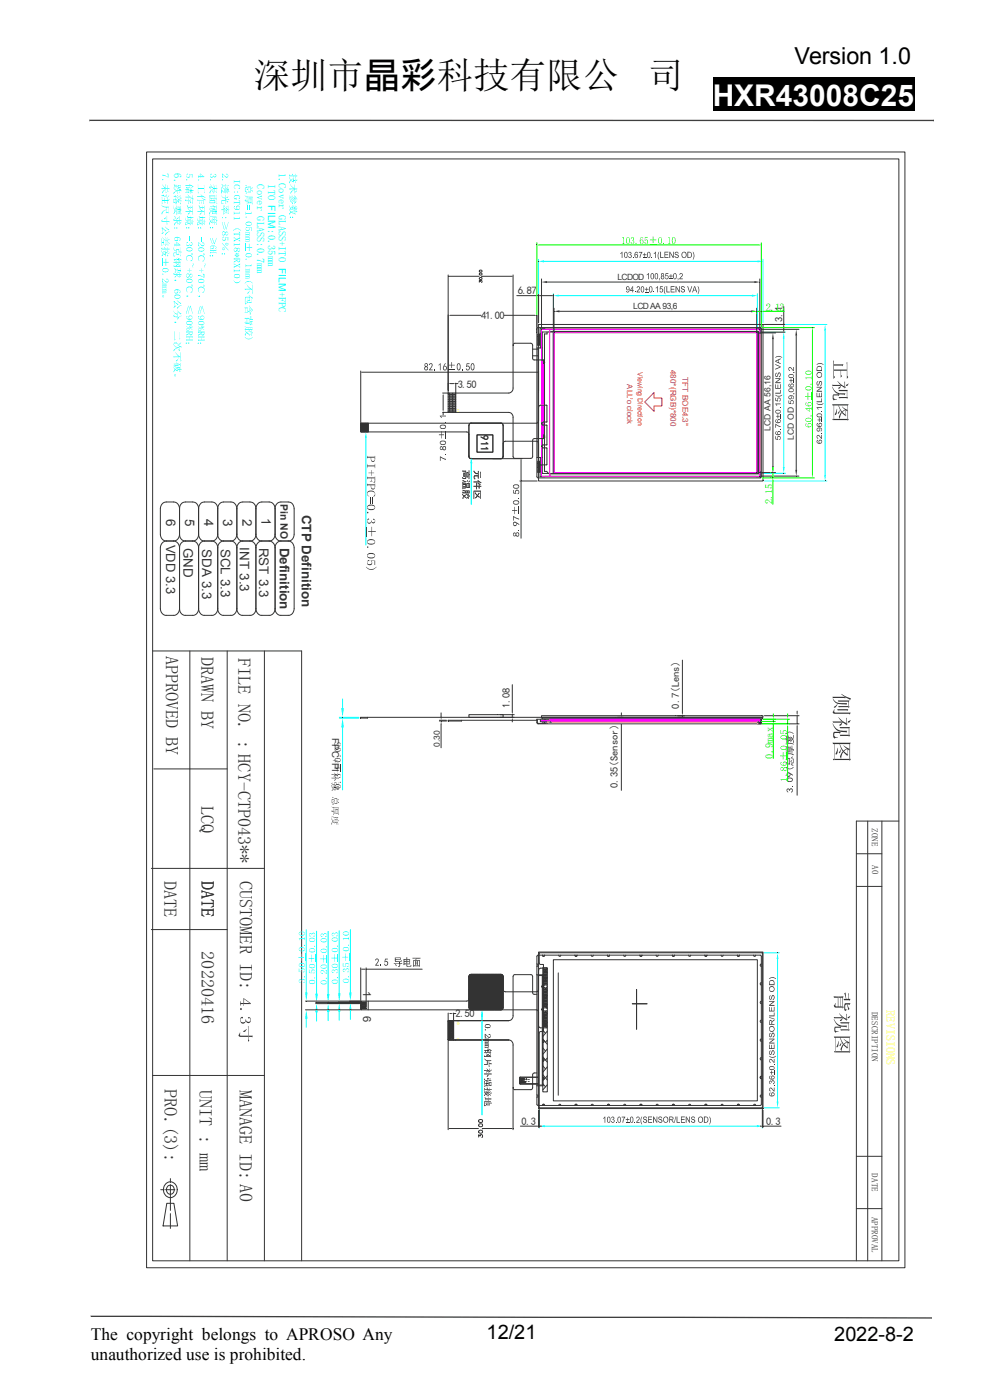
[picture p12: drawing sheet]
<svg xmlns="http://www.w3.org/2000/svg" width="210mm" height="297mm" viewBox="0 0 210 297" stroke-linecap="round" stroke-linejoin="round" font-family="sans-serif">
<defs><g id="words">
<g font-size="7.7">
<text x="53.9" y="18.7">深圳市晶彩科技有限公</text>
<text x="137.4" y="18.7">司</text>
</g>
<text font-size="6.4" fill="#fff" x="151.2" y="22.5">HXR43008C25</text>
<text font-size="5" x="168.5" y="13.6">Version 1.0</text>
<g font-size="4.2">
<text x="103.2" y="284.1">12/21</text>
<text x="177" y="284.4">2022-8-2</text>
</g>
<g font-size="3.8" fill="#333">
<text x="35.2" y="139.1" transform="rotate(90 35.2 139.1)">APPROVED BY</text>
<text x="42.7" y="139.3" transform="rotate(90 42.7 139.3)">DRAWN BY</text>
<text x="50.5" y="139.6" transform="rotate(90 50.5 139.6)">FILE NO. : HCY-CTP043**</text>
<text x="42.7" y="171" transform="rotate(90 42.7 171)">LCQ</text>
<text x="34.8" y="186.8" transform="rotate(90 34.8 186.8)">DATE</text>
<text x="42.7" y="186.8" transform="rotate(90 42.7 186.8)">DATE</text>
<text x="50.9" y="186.8" transform="rotate(90 50.9 186.8)">CUSTOMER ID:</text>
<text x="42.7" y="201.8" transform="rotate(90 42.7 201.8)">20220416</text>
<text x="34.9" y="231" transform="rotate(90 34.9 231)">PRO.(3):</text>
<text x="42.3" y="231.1" transform="rotate(90 42.3 231.1)">UNIT : mm</text>
<text x="50.8" y="231.1" transform="rotate(90 50.8 231.1)">MANAGE ID:A0</text>
</g>
<g font-size="3.7">
<text x="19.3" y="284.2">The copyright belongs to APROSO Any</text>
<text x="19.3" y="288.5">unauthorized use is prohibited.</text>
</g>
<g font-size="2.8" fill="#333">
<text x="35.2" y="110.1" transform="rotate(90 35.2 110.1)">6</text>
<text x="39.3" y="110.1" transform="rotate(90 39.3 110.1)">5</text>
<text x="43.3" y="110.2" transform="rotate(90 43.3 110.2)">4</text>
<text x="47.4" y="110.1" transform="rotate(90 47.4 110.1)">3</text>
<text x="51.4" y="110.1" transform="rotate(90 51.4 110.1)">2</text>
<text x="55.5" y="109.9" transform="rotate(90 55.5 109.9)">1</text>
<text x="64" y="109.2" transform="rotate(90 64 109.2)">CTP Definition</text>
<text x="38.9" y="116.2" transform="rotate(90 38.9 116.2)">GND</text>
<text x="42.9" y="116.5" transform="rotate(90 42.9 116.5)">SDA 3.3</text>
<text x="46.9" y="116.4" transform="rotate(90 46.9 116.4)">SCL 3.3</text>
<text x="50.9" y="116.1" transform="rotate(90 50.9 116.1)">INT 3.3</text>
<text x="55" y="116.2" transform="rotate(90 55 116.2)">RST 3.3</text>
<text x="59.3" y="116.2" transform="rotate(90 59.3 116.2)">Definition</text>
</g>
<text font-size="2.7" fill="#333" x="35.2" y="115.6" transform="rotate(90 35.2 115.6)">VDD 3.3</text>
<text font-size="2.5" fill="#ff0" x="188.1" y="214.4" transform="rotate(90 188.1 214.4)">REVISIONS</text>
<g font-size="2.3" fill="#333">
<text x="109.8" y="62.4">6.87</text>
<text x="102" y="67.7">41.00</text>
<text x="97.1" y="82.2">3.50</text>
<text x="102" y="92.3" transform="rotate(90 102 92.3)">911</text>
<text x="77" y="210.2" transform="rotate(90 77 210.2)">1</text>
<text x="77" y="215.5" transform="rotate(90 77 215.5)">6</text>
<text x="96.7" y="215.8">2.50</text>
<text x="110.6" y="238.6">0.3</text>
<text x="162.5" y="238.6">0.3</text>
</g>
<g font-size="2.2" fill="#0ff">
<text x="36.9" y="36.8" transform="rotate(90 36.9 36.8)">6.</text>
<text x="54.6" y="39.1" transform="rotate(90 54.6 39.1)">Cover GLASS:0.7mm</text>
<text x="56.9" y="39.1" transform="rotate(90 56.9 39.1)">ITO FILM:0.35mm</text>
<text x="59.2" y="36.6" transform="rotate(90 59.2 36.6)">1.Cover GLASS+ITO FILM+FPC</text>
</g>
<g font-size="2.2" fill="#0f0">
<text x="162.5" y="66">2.13</text>
<text x="163.9" y="107" transform="rotate(-90 163.9 107)">2.15</text>
<text x="164" y="161" transform="rotate(-90 164 161)">0.9max</text>
</g>
<g font-size="2.2" fill="#333">
<text x="166" y="68.3" transform="rotate(-90 166 68.3)">3.1</text>
<text x="59.5" y="106.9" transform="rotate(90 59.5 106.9)">Pin NO</text>
<text x="108.2" y="150.3" transform="rotate(-90 108.2 150.3)">1.08</text>
<text x="144" y="150.4" transform="rotate(-90 144 150.4)">0.7(Lens)</text>
<text x="131.1" y="167.2" transform="rotate(-90 131.1 167.2)">0.35(Sensor)</text>
</g>
<text font-size="2" fill="#333" x="70.4" y="156.7" transform="rotate(90 70.4 156.7)">FPC+PI</text>
<g font-size="1.9" fill="#333">
<text x="184.9" y="175.7" transform="rotate(90 184.9 175.7)">ZONE</text>
<text x="185" y="183.6" transform="rotate(90 185 183.6)">A0</text>
<text x="184.9" y="214.7" transform="rotate(90 184.9 214.7)">DESCRIPTION</text>
<text x="184.9" y="248.9" transform="rotate(90 184.9 248.9)">DATE</text>
<text x="184.9" y="258.1" transform="rotate(90 184.9 258.1)">APPROVAL</text>
</g>
<g font-size="1.8" fill="#333">
<text x="131" y="59.3">LCDOD</text>
<text x="134.3" y="65.5">LCDAA 93,6</text>
<text x="163.4" y="91.3" transform="rotate(-90 163.4 91.3)">LCD AA 56,16</text>
<text x="168.4" y="93.3" transform="rotate(-90 168.4 93.3)">LCD OD</text>
<text x="93.3" y="158.4" transform="rotate(-90 93.3 158.4)">0.30</text>
</g>
<g font-size="1.7" fill="#f00">
<text x="142.2" y="78.4" transform="rotate(90 142.2 78.4)">480*(RGB)*800</text>
<text x="144.8" y="80" transform="rotate(90 144.8 80)">TFT BOE4.3&quot;</text>
</g>
<text font-size="1.6" fill="#f00" x="133" y="81.6" transform="rotate(90 133 81.6)">ALL'o clock</text>
<text font-size="1.4" fill="#f00" x="135.3" y="78.9" transform="rotate(90 135.3 78.9)">Viewing Direction</text>
<g font-size=".6" fill="#ff0">
<text x="97" y="83.4" transform="rotate(90 97 83.4)">1</text>
<text x="97" y="86.8" transform="rotate(90 97 86.8)">25</text>
<text x="97" y="216.6" transform="rotate(90 97 216.6)">25</text>
<text x="97" y="220.3" transform="rotate(90 97 220.3)">1</text>
</g>
<text font-size=".5" fill="#333" x="112" y="228.9" transform="rotate(90 112 228.9)">K A</text>
</g></defs>
<path d="M151.2 16.5h42.7v7.1h-42.7z" fill-rule="evenodd" fill="#000"/>
<path d="M19 25.4h179.1v.2h-179.1zM19 25.6l179.1 .1zM19 25.4v.3zM198.1 25.4v.3z" fill="#000"/>
<path d="M164.8 280.5h31.6v5.7h-31.6z" fill-rule="evenodd" fill="#fff"/>
<path d="M19.3 279.1l178.4 .3zM19.3 279.2l178.4 .3v.2l-178.4-.3zM19.3 279.1v.3zM197.7 279.4v.3z" fill="#000"/>
<path d="M117.4 203.6h43.3v29.9h-43.3z" fill="none" stroke="#333" stroke-width=".21"/>
<g fill="#0ff">
<path d="M61.5 36.9v.3z"/>
<path d="M52.5 63.8v.2z"/>
<path d="M53 63v.1z"/>
<path d="M52 68.1v.3z"/>
<path d="M52.1 69.6v.2z"/>
<path d="M53.5 69.4v.2z"/>
<path d="M45.7 44.4v.1z"/>
<path d="M45.9 46v.1z"/>
<path d="M37.2 41.4v.2z"/>
<path d="M36.9 56.2v.2z"/>
<path d="M36.9 66.7v.3z"/>
<path d="M34.7 41.2l.1 .2z"/>
<path d="M34.4 52.5v.2z"/>
<path d="M61.3 37.4l.3 .8z" fill-rule="evenodd"/>
<path d="M61.5 36.9l.1 .4h.5l.1 .1-.8-.1z" fill-rule="evenodd"/>
<path d="M61.7 38.1l.5-.2v.6v-.6z" fill-rule="evenodd"/>
<path d="M61.7 38.1l.5 .4v-.6v.8l-.5-.4-.3 .6-.1-.2z" fill-rule="evenodd"/>
<path d="M62 37l.1-.1 .2 .8z" fill-rule="evenodd"/>
<path d="M62.3 37.7l-.1 1z" fill-rule="evenodd"/>
<path d="M62.3 38.2h.3v.1h-.3z" fill-rule="evenodd"/>
<path d="M62.2 37.3h.4v.1h-.4z" fill-rule="evenodd"/>
<path d="M62.6 36.9l.1 .7-.1 .1z" fill-rule="evenodd"/>
<path d="M62.6 37.7l.1 1-.1 .2z" fill-rule="evenodd"/>
<path d="M62.6 38.2l.5-.1-.1 .3-.4-.1z" fill-rule="evenodd"/>
<path d="M62.6 37.3h.5l-.1 .1h-.4z" fill-rule="evenodd"/>
<path d="M61.5 39.1l.9 .9-.6-.4z" fill-rule="evenodd"/>
<path d="M61.3 40h1.1v-.1l.1 .3h-1.1z" fill-rule="evenodd"/>
<path d="M61.9 40.5l.6-.3v-.2v.2l-.4 .3-.4 .6-.1-.2z" fill-rule="evenodd"/>
<path d="M62.6 39.1l.1 1.8-.2 .2z" fill-rule="evenodd"/>
<path d="M62.9 40.4v.3h-.2z" fill-rule="evenodd"/>
<path d="M62.6 40h.5l-.1 .2-.4-.1z" fill-rule="evenodd"/>
<path d="M61.3 41.4l.2 .8 .4 .7-.2 .1z" fill-rule="evenodd"/>
<path d="M61.6 41.6l.5 1-.1 .1z" fill-rule="evenodd"/>
<path d="M61.8 41.6l.5 .7-.1 .2z" fill-rule="evenodd"/>
<path d="M61.9 41.3l.5 .9z" fill-rule="evenodd"/>
<path d="M62.3 42.5l-.3 .8-.1-.1z" fill-rule="evenodd"/>
<path d="M62.5 41.3l.1 1.9-.2 .1z" fill-rule="evenodd"/>
<path d="M62.5 42l.1 .3z" fill-rule="evenodd"/>
<path d="M62.7 41.7v1.1l.2-.2-.3 .5z" fill-rule="evenodd"/>
<path d="M62.6 41.7l.1-.1 .4 .6-.1 .2-.3-.7v1.1z" fill-rule="evenodd"/>
<path d="M61.6 44.3l-.1 .3z" fill-rule="evenodd"/>
<path d="M61.3 44.3l.4 .7z" fill-rule="evenodd"/>
<path d="M61.7 43.8l.3 .3-.2-.1-.1 .2z" fill-rule="evenodd"/>
<path d="M61.4 43.5l.6 1.1-.3-.3-.1 .2z" fill-rule="evenodd"/>
<path d="M62 43.6v1z" fill-rule="evenodd"/>
<path d="M62 44l.2 .1-.1 .1z" fill-rule="evenodd"/>
<path d="M62.2 44.1h.3v.1z" fill-rule="evenodd"/>
<path d="M62.5 44.1l-.1 .4h-.1z" fill-rule="evenodd"/>
<path d="M62.2 44.5l.3 .3z" fill-rule="evenodd"/>
<path d="M62.2 43.5l.4 .7z" fill-rule="evenodd"/>
<path d="M61.8 45l.8 .2v.1l-.6-.1z" fill-rule="evenodd"/>
<path d="M62.5 43.7l.2 .8-.1 .2z" fill-rule="evenodd"/>
<path d="M62.6 44.8l.1 .6-.1 .2z" fill-rule="evenodd"/>
<path d="M62.7 43.8l.3-.1-.2 .2z" fill-rule="evenodd"/>
<path d="M62.7 44.3l.3 .2-.1 .1z" fill-rule="evenodd"/>
<path d="M62.6 44.1h.5l-.1 .2-.4-.1z" fill-rule="evenodd"/>
<path d="M61.7 44.9l.8-.2 .6 .1-.1 .2-.4-.2v.8v-.8l-.8 .2-.4 .6-.1-.2z" fill-rule="evenodd"/>
<path d="M61.5 46l.1-.1 .1 .3-.1 .1z" fill-rule="evenodd"/>
<path d="M62 46l.1-.1 .1 .3h-.3z" fill-rule="evenodd"/>
<path d="M52 39.8l.1 .7 .3 .1-.3 .2-.1-.2z" fill-rule="evenodd"/>
<path d="M52.1 39.2l.4 .3h-.3z" fill-rule="evenodd"/>
<path d="M52.2 41l.3-.3-.2 .4h-.2z" fill-rule="evenodd"/>
<path d="M52 39.8l.5-.1-.1 .2-.3 .1z" fill-rule="evenodd"/>
<path d="M52.3 40.2l.3-.2-.1 .3z" fill-rule="evenodd"/>
<path d="M52.7 39.7v1h.4l.1 .2-.6-.1z" fill-rule="evenodd"/>
<path d="M52.6 39.6h.6v1.3l-.1-1.2h-.4v1z" fill-rule="evenodd"/>
<path d="M53.2 40.3v.6z" fill-rule="evenodd"/>
<path d="M53.3 39.9l.3-.1-.2 .3z" fill-rule="evenodd"/>
<path d="M53.2 39.7v.6l.5 .2-.2 .2-.3-.4z" fill-rule="evenodd"/>
<path d="M52.1 42.3v.3z" fill-rule="evenodd"/>
<path d="M52.1 42.3v.3h.3v.1h-.4l-.1-.2z" fill-rule="evenodd"/>
<path d="M52.3 41.9l.2 1.4-.1 .1z" fill-rule="evenodd"/>
<path d="M52.4 42.6h.2l-.1 .1z" fill-rule="evenodd"/>
<path d="M52.7 42v1z" fill-rule="evenodd"/>
<path d="M52.7 42l.1 1.1-.1 .1-.2-.5 .2 .3z" fill-rule="evenodd"/>
<path d="M52.8 43l.1 .1z" fill-rule="evenodd"/>
<path d="M52.9 42.2v.8h.2l.1-.8v.8l.1 .2-.4-.1z" fill-rule="evenodd"/>
<path d="M52.8 42.1h.6l-.1 1.1v-1h-.1l-.1 .8v-.8h-.2v.9v-.9z" fill-rule="evenodd"/>
<path d="M53.4 42.2l-.1 1z" fill-rule="evenodd"/>
<path d="M51.9 41.5l.7 .2h1l-.1 1.7v-1.5l-1.2-.1z" fill-rule="evenodd"/>
<path d="M53.5 41.9l.2 1.3-.2 .2z" fill-rule="evenodd"/>
<path d="M52.6 43.6v1z" fill-rule="evenodd"/>
<path d="M52.9 43.6l.1 1z" fill-rule="evenodd"/>
<path d="M52.1 44.9l.2 .3h.9l.1-.3 .1 .4h-1.1l-.2 .3z" fill-rule="evenodd"/>
<path d="M52.1 46h.2v.2h-.2z" fill-rule="evenodd"/>
<path d="M52.3 47.1a.72 .72 0 0 1 1.1 .4 .66 .66 0 0 0-.7-.3 .66 .66 0 0 0-.5 .5z" fill-rule="evenodd"/>
<path d="M52.2 47.5a.78 .78 0 0 0 1.2 0v-.2a.64 .64 0 0 1-.4 .6 .64 .64 0 0 1-.7-.1z" fill-rule="evenodd"/>
<path d="M52.2 48.3l.3-.1-.3 .2-.1 .3z" fill-rule="evenodd"/>
<path d="M52.1 48.5a.39 .39 0 0 0 .4 .3 .39 .39 0 0 0 .4-.2 .37 .37 0 0 1-.4 .4 .37 .37 0 0 1-.4-.5z" fill-rule="evenodd"/>
<path d="M52.7 48.2l.2 .3v.3z" fill-rule="evenodd"/>
<path d="M52.7 48.2h.7v.8l-.1-.7z" fill-rule="evenodd"/>
<path d="M52.1 50h.8v.1l-.8 .1z" fill-rule="evenodd"/>
<path d="M52.8 49.6h.1v.1z" fill-rule="evenodd"/>
<path d="M52.8 49.4l.1 .1v.2z" fill-rule="evenodd"/>
<path d="M52.1 49.6h.7l.1 .5-.1-.3-.7 .1z" fill-rule="evenodd"/>
<path d="M52.1 49.2h.8l.1 .2-.9 .1z" fill-rule="evenodd"/>
<path d="M52.1 51.1h.8v.1l-.8 .1z" fill-rule="evenodd"/>
<path d="M52.8 50.7l.1-.1v.2z" fill-rule="evenodd"/>
<path d="M52.8 50.5l.1 .1v.2z" fill-rule="evenodd"/>
<path d="M52.1 50.6l.7 .1 .1 .5-.1-.3-.7 .1z" fill-rule="evenodd"/>
<path d="M52.1 50.3h.8l.1 .2-.9 .1z" fill-rule="evenodd"/>
<path d="M52 51.7l.1 1.6z" fill-rule="evenodd"/>
<path d="M52.8 51.7h.1v.7h.6v.1h-.6v.8h-.1v-.8h-.5v-.1h.5z" fill-rule="evenodd"/>
<path d="M52.3 53.8a.72 .72 0 0 1 1.1 .4 .66 .66 0 0 0-.7-.3 .66 .66 0 0 0-.5 .4z" fill-rule="evenodd"/>
<path d="M52.2 54.2a.78 .78 0 0 0 1.2 0v-.3a.64 .64 0 0 1-.4 .7 .64 .64 0 0 1-.7-.1z" fill-rule="evenodd"/>
<path d="M52.1 54.9h.2v.2h-.2z" fill-rule="evenodd"/>
<path d="M52.1 56.1l.2 .2h.9l.1-.2 .1 .3h-1.1l-.2 .3z" fill-rule="evenodd"/>
<path d="M52.1 57.8h.8v.1l-.8 .1z" fill-rule="evenodd"/>
<path d="M52.8 57.5l.1-.1v.1z" fill-rule="evenodd"/>
<path d="M52.8 57.2l.1 .1v.2z" fill-rule="evenodd"/>
<path d="M52.1 57.4l.7 .1 .1 .4-.1-.3-.7 .1z" fill-rule="evenodd"/>
<path d="M52.1 57h.8l.1 .2-.9 .1z" fill-rule="evenodd"/>
<path d="M52.1 58.9h.8v.1l-.8 .1z" fill-rule="evenodd"/>
<path d="M52.8 58.6l.1-.1v.1z" fill-rule="evenodd"/>
<path d="M52.8 58.3l.1 .1v.2z" fill-rule="evenodd"/>
<path d="M52.1 58.5l.7 .1 .1 .4-.1-.3-.7 .1z" fill-rule="evenodd"/>
<path d="M52.1 58.1h.8l.1 .2-.9 .1z" fill-rule="evenodd"/>
<path d="M52 60a.97 .97 0 0 1 1.6 .1 1.05 1.05 0 0 0-1.7 0z" fill-rule="evenodd"/>
<path d="M53 61.6a.65 .65 0 0 1-.5 .7z" fill-rule="evenodd"/>
<path d="M52.3 60.4l.8 .9z" fill-rule="evenodd"/>
<path d="M51.9 61.3h1.2v-.2l.4 .2v.2l-.3-.2-.1 .2-1.1-.1z" fill-rule="evenodd"/>
<path d="M53.5 60.4l.1 1.8-.1 .1z" fill-rule="evenodd"/>
<path d="M52 63.7l.1 .6 .4 .1-.4 .2z" fill-rule="evenodd"/>
<path d="M52.6 63.1v.6h.4v.1h-.5z" fill-rule="evenodd"/>
<path d="M52.1 63h.9l.1 .7-.1 .1v-.7h-.4v.6v-.6l-.5 .1-.1 1.2z" fill-rule="evenodd"/>
<path d="M52.5 63.8v.3h.8v.2l-.9-.1-.1-.2z" fill-rule="evenodd"/>
<path d="M53.3 63.2l.1 1-.1 .1z" fill-rule="evenodd"/>
<path d="M52.8 62.6l.9 .6-.2 .1-.2-.1v1.1v-1.2z" fill-rule="evenodd"/>
<path d="M51.9 66.2l.2 .1z" fill-rule="evenodd"/>
<path d="M52.1 65.4v.8h.4v.2l-.4-.1z" fill-rule="evenodd"/>
<path d="M51.9 65.2h.7l-.1 1.2v-1h-.4v.9l-.1-.9z" fill-rule="evenodd"/>
<path d="M52.5 65.4v1z" fill-rule="evenodd"/>
<path d="M52.6 65.9l.3 .4z" fill-rule="evenodd"/>
<path d="M52.8 65.3l.2 .9-.1 .1z" fill-rule="evenodd"/>
<path d="M52.9 65.9l.4-.2-.2 .3z" fill-rule="evenodd"/>
<path d="M52.9 64.8l.6 1z" fill-rule="evenodd"/>
<path d="M53.5 65.6l.2 .2-.5 .5-.1 .5a.92 .92 0 0 1 .4-1z" fill-rule="evenodd"/>
<path d="M51.9 67.5h.4v1v-.9h-.4z" fill-rule="evenodd"/>
<path d="M52.3 67.5l.1 1h.2v-.9v.9h.2v.2l-.7-.1-.2-.2 .1-.3v.4h.3z" fill-rule="evenodd"/>
<path d="M52.3 67.5h.6l-.1 1.2v-1.1h-.2v.9v-.9z" fill-rule="evenodd"/>
<path d="M52.9 67.6v1l-.1 .1z" fill-rule="evenodd"/>
<path d="M53 67.1l.1-.1 .1 .7z" fill-rule="evenodd"/>
<path d="M53.1 68.2v.5l.2 .2-.2 .1z" fill-rule="evenodd"/>
<path d="M53.4 67.1v.6z" fill-rule="evenodd"/>
<path d="M53.3 68.3l.2 .5-.1 .1z" fill-rule="evenodd"/>
<path d="M53.1 68.2h.5l-.1 .2h-.4z" fill-rule="evenodd"/>
<path d="M53.4 67.1v.6h.3l-.1 .2h-.6l-.1-.2h.3v-.2v.2h.2z" fill-rule="evenodd"/>
<path d="M52.2 70.6l-.2 .6-.1-.1z" fill-rule="evenodd"/>
<path d="M52.3 70.5l.5-.2z" fill-rule="evenodd"/>
<path d="M51.9 69.8l.5 .8 .5 .2-.1 .2-.7-.6z" fill-rule="evenodd"/>
<path d="M52.9 71l.3-.2-.3 .4h-.1z" fill-rule="evenodd"/>
<path d="M52.8 70l.4 .4-.1 .1z" fill-rule="evenodd"/>
<path d="M53.2 70.1l.2 1-.1 .1z" fill-rule="evenodd"/>
<path d="M52.1 69.6l.1 .2h.4l.1-.3v.3h.4v-.3v.3h.4v.2l-1.5-.1z" fill-rule="evenodd"/>
<path d="M51.9 69.2l.6 .2h1l.1 .5-.1 .1v-.5h-.4v.3v-.3h-.4l-.1 .3v-.3h-.3z" fill-rule="evenodd"/>
<path d="M53.4 70.6l.3-.1-.2 .2z" fill-rule="evenodd"/>
<path d="M51.9 71.5a1.05 1.05 0 0 0 1.7 0 .92 .92 0 0 1-.8 .5 .92 .92 0 0 1-.9-.5z" fill-rule="evenodd"/>
<path d="M49.6 38.2l.1 .3h1.1l.1-.3v.7l-.1-.3h-1.1l-.1 .3z" fill-rule="evenodd"/>
<path d="M49.6 39.5l.1 .4 .3 .2-.4-.3z" fill-rule="evenodd"/>
<path d="M50.9 39.7v.4h-.3z" fill-rule="evenodd"/>
<path d="M49.8 39.3a.68 .68 0 0 1 .8-.1 .68 .68 0 0 1 .3 .7 .64 .64 0 0 0-.5-.6 .64 .64 0 0 0-.7 .4z" fill-rule="evenodd"/>
<path d="M49.6 40.6h.2v.2h-.2z" fill-rule="evenodd"/>
<path d="M50.3 40.6h.2v.2h-.2z" fill-rule="evenodd"/>
<path d="M49.6 41.7l.1 .5z" fill-rule="evenodd"/>
<path d="M49.8 42.1l.4-.2v.5l-.5-.2z" fill-rule="evenodd"/>
<path d="M49.7 41.6l.1-.1a.63 .63 0 0 1 .8-.1 .63 .63 0 0 1 .3 .7 .64 .64 0 0 0-.6-.6 .64 .64 0 0 0-.7 .4z" fill-rule="evenodd"/>
<path d="M50.9 41.9v.3h-.3z" fill-rule="evenodd"/>
<path d="M49.6 42.7l.1 .2 1.2-.1v.4l-1.2-.1-.1 .1z" fill-rule="evenodd"/>
<path d="M50.6 42.5l.3 .1v.8l-.1-.7z" fill-rule="evenodd"/>
<path d="M50.9 42.8v.6l-.3 .1 .2-.2z" fill-rule="evenodd"/>
<path d="M49.6 43.8h.3l-.3 .3z" fill-rule="evenodd"/>
<path d="M49.6 44l.2 .3 .5 .1v.1l-.5-.1z" fill-rule="evenodd"/>
<path d="M50.2 44a.34 .34 0 0 0 .3 .4 .34 .34 0 0 0 .4-.3 .36 .36 0 0 1-.4 .4 .36 .36 0 0 1-.3-.5z" fill-rule="evenodd"/>
<path d="M50.2 43.7a.46 .46 0 0 1 .6 0 .46 .46 0 0 1 .1 .6 .38 .38 0 0 0-.4-.6 .38 .38 0 0 0-.3 .5z" fill-rule="evenodd"/>
<path d="M49.6 44.9l.2 .3h.9l.1-.3 .1 .4h-1.1l-.2 .2z" fill-rule="evenodd"/>
<path d="M49.6 46l.2 .3h.9l.1-.3 .1 .4h-1.1l-.2 .2z" fill-rule="evenodd"/>
<path d="M49.5 48.8a.97 .97 0 0 1 1.6 .2 1.06 1.06 0 0 0-1.6 0z" fill-rule="evenodd"/>
<path d="M49.6 49.4l.1 .2 1.2-.1v.3l-1.2-.1-.1 .2z" fill-rule="evenodd"/>
<path d="M50.6 49.2h.3v.9l-.1-.8z" fill-rule="evenodd"/>
<path d="M50.9 49.5v.6h-.3l.2-.1z" fill-rule="evenodd"/>
<path d="M49.6 50.3l.6 .4-.5-.2-.1 .1z" fill-rule="evenodd"/>
<path d="M49.6 50.9l.1 .1 1.2-.7v.4l-.1-.1-1.1 .7z" fill-rule="evenodd"/>
<path d="M50.3 50.8l.5 .2 .1-.1v.3z" fill-rule="evenodd"/>
<path d="M49.6 51.6l.2 .2h.9l.1-.2 .1 .4h-1.1l-.2 .2z" fill-rule="evenodd"/>
<path d="M49.6 52.8l.1 .4 .4 .1 .2-.4v.2a.38 .38 0 0 1-.5 .3 .38 .38 0 0 1-.2-.6z" fill-rule="evenodd"/>
<path d="M49.7 52.7l.4-.1 .4 .6h.3l.1-.2-.1 .3h-.3l-.2-.4a.32 .32 0 0 0-.4-.2 .32 .32 0 0 0-.3 .3z" fill-rule="evenodd"/>
<path d="M50.4 52.6l.4 .1 .1 .5-.1-.5h-.1l-.4 .4z" fill-rule="evenodd"/>
<path d="M49.8 54.1l.5 .1h-.4z" fill-rule="evenodd"/>
<path d="M50.3 54.1l-.2 .5z" fill-rule="evenodd"/>
<path d="M50 53.7l.6 .8-.1 .1z" fill-rule="evenodd"/>
<path d="M50.5 53.6l.1 .2-.3 .3z" fill-rule="evenodd"/>
<path d="M50.3 54.1h.5z" fill-rule="evenodd"/>
<path d="M49.6 55.5l.7-.3-.6 .5z" fill-rule="evenodd"/>
<path d="M49.6 54.7l.1 .2 1.2-.1v.4l-.1-.2h-.5v.4v-.4h-.6l-.1 .1z" fill-rule="evenodd"/>
<path d="M50.3 55l.1 .4h.4l.1-.7-.1 .8-.4 .1z" fill-rule="evenodd"/>
<path d="M49.6 55.9l.6 .4-.5-.2-.1 .1z" fill-rule="evenodd"/>
<path d="M49.6 56.5l.1 .1 1.2-.7v.4l-.1-.1-1.1 .7z" fill-rule="evenodd"/>
<path d="M50.3 56.4l.5 .2 .1-.1v.3z" fill-rule="evenodd"/>
<path d="M49.6 57.1l.2 .3h.9l.1-.3 .1 .4h-1.1l-.2 .3z" fill-rule="evenodd"/>
<path d="M49.8 58.2a.72 .72 0 0 1 1.1 .4 .66 .66 0 0 0-.7-.3 .66 .66 0 0 0-.5 .5z" fill-rule="evenodd"/>
<path d="M49.7 58.6a.78 .78 0 0 0 1.2 0v-.2a.64 .64 0 0 1-.4 .6 .64 .64 0 0 1-.7-.1z" fill-rule="evenodd"/>
<path d="M49.5 59.5a.85 .85 0 0 0 .8 .4 .85 .85 0 0 0 .8-.4 .78 .78 0 0 1-.8 .6 .78 .78 0 0 1-.8-.6z" fill-rule="evenodd"/>
<path d="M47.1 36.9h.1v.5l.2 .3-.3-.1z" fill-rule="evenodd"/>
<path d="M47.2 36.9l.2 .1a.59 .59 0 0 0 1 .3v.2a.53 .53 0 0 1-.6 .1 .53 .53 0 0 1-.3-.4z" fill-rule="evenodd"/>
<path d="M48 36.9l.3 .1 .1 .5-.1-.4-.3-.1z" fill-rule="evenodd"/>
<path d="M47.1 38h.2v.2h-.2z" fill-rule="evenodd"/>
<path d="M47.1 40.4l-.1 .7z" fill-rule="evenodd"/>
<path d="M47.1 39l.1 .4-.2-.3z" fill-rule="evenodd"/>
<path d="M47.3 40.3l-.1 .4-.1-.2z" fill-rule="evenodd"/>
<path d="M47.3 40.5l.3 .4-.4-.2z" fill-rule="evenodd"/>
<path d="M47.5 40.5l.1-.1v.5z" fill-rule="evenodd"/>
<path d="M47.2 39.7l.6 .4v.4v-.3l-.5-.2z" fill-rule="evenodd"/>
<path d="M47.8 40.1v.6l-.2-.1v-.2l.2 .1z" fill-rule="evenodd"/>
<path d="M47.8 39.9v.8z" fill-rule="evenodd"/>
<path d="M47.3 39.3l.6 .1v.2l-.6-.1-.2 .2-.1 1.4v-1z" fill-rule="evenodd"/>
<path d="M47.9 39v.6z" fill-rule="evenodd"/>
<path d="M47.8 39.5l.4 .8z" fill-rule="evenodd"/>
<path d="M47.8 40.3h.4v-.2v.3z" fill-rule="evenodd"/>
<path d="M48.1 40.5l.1-.1-.3 .7-.1-.2z" fill-rule="evenodd"/>
<path d="M48.3 39.6l.1 1.3-.2 .2z" fill-rule="evenodd"/>
<path d="M48.4 39.8v.5z" fill-rule="evenodd"/>
<path d="M48.3 39.4l.2-.2-.2 .3z" fill-rule="evenodd"/>
<path d="M48.4 39.8l.2 .9-.1 .1v-.4h-.2l.1-.1z" fill-rule="evenodd"/>
<path d="M47 42.5v.5l.5 .2-.4 .1-.1-.1z" fill-rule="evenodd"/>
<path d="M46.9 41.3a.85 .85 0 0 0 .9 .7v.4v-.3a.87 .87 0 0 1-.9-.8z" fill-rule="evenodd"/>
<path d="M47 42.5l.8-.1v-.4v.6l-.8 .1z" fill-rule="evenodd"/>
<path d="M47.9 41.3l.1 1.8-.2 .1z" fill-rule="evenodd"/>
<path d="M47.9 42.5l.5 .3-.1 .2z" fill-rule="evenodd"/>
<path d="M48 41.9l.4-.3-.2 .4z" fill-rule="evenodd"/>
<path d="M47.9 42.2h.7l-.1 .2z" fill-rule="evenodd"/>
<path d="M46.9 44.4h.4v.2h-.4z" fill-rule="evenodd"/>
<path d="M47.4 43.5l.1 1.9-.2 .1z" fill-rule="evenodd"/>
<path d="M47.4 44.4h.2l-.1 .2z" fill-rule="evenodd"/>
<path d="M47.7 44.3v.5l.1-.1-.2 .2z" fill-rule="evenodd"/>
<path d="M47.8 44.9l-.2 .4z" fill-rule="evenodd"/>
<path d="M47.5 43.7l.1-.1 .2 .5z" fill-rule="evenodd"/>
<path d="M48 43.9l.2-.2-.1 .3z" fill-rule="evenodd"/>
<path d="M47.5 44.2l.2-.1 .3 .5v-.4v.4l.2 .2-.1 .1-.4-.6-.1 .5z" fill-rule="evenodd"/>
<path d="M47.9 44.9l.4 .3-.2 .1z" fill-rule="evenodd"/>
<path d="M47.9 44.2l.1-.1 .4 .3-.1 .2-.3-.4v.4z" fill-rule="evenodd"/>
<path d="M48.3 43.7l.2 1.6-.1 .1z" fill-rule="evenodd"/>
<path d="M48.4 44.5l.3-.2-.2 .3z" fill-rule="evenodd"/>
<path d="M47.1 46.1h.2v.2h-.2z" fill-rule="evenodd"/>
<path d="M47.8 46.1h.2v.2h-.2z" fill-rule="evenodd"/>
<path d="M47.1 47.1l.4 1.6z" fill-rule="evenodd"/>
<path d="M47.5 47.1l.5 1.4 .5-1.4-.5 1.6z" fill-rule="evenodd"/>
<path d="M47.1 49.3l.1 .5h.3l.3-.4v.3a.38 .38 0 0 1-.6 .2 .38 .38 0 0 1-.1-.6z" fill-rule="evenodd"/>
<path d="M47.2 49.2l.4-.1 .3 .7h.4l.1-.2-.1 .2-.4 .1-.1-.5a.32 .32 0 0 0-.4-.2 .32 .32 0 0 0-.3 .3z" fill-rule="evenodd"/>
<path d="M47.9 49.2h.4l.1 .5-.1-.4-.2-.1-.3 .4z" fill-rule="evenodd"/>
<path d="M47.2 50.3h.3l-.3 .1-.1 .4z" fill-rule="evenodd"/>
<path d="M47.1 50.6a.39 .39 0 0 0 .4 .3 .39 .39 0 0 0 .4-.3 .37 .37 0 0 1-.4 .5 .37 .37 0 0 1-.4-.5z" fill-rule="evenodd"/>
<path d="M47.7 50.3l.2 .2v.4z" fill-rule="evenodd"/>
<path d="M47.7 50.3h.7v.7l-.1-.6z" fill-rule="evenodd"/>
<path d="M47.2 52.6h.4l.1 .3-.2-.3-.4 .2z" fill-rule="evenodd"/>
<path d="M47.1 52.7l.2 .2 .4-.1a.3 .3 0 0 1-.3 .3 .3 .3 0 0 1-.3-.4z" fill-rule="evenodd"/>
<path d="M47.9 51.6h.4l.1 .2-.2-.2-.4 .2z" fill-rule="evenodd"/>
<path d="M47.8 51.7a.35 .35 0 0 0 .3 .2 .35 .35 0 0 0 .3-.2 .33 .33 0 0 1-.3 .4 .33 .33 0 0 1-.3-.4z" fill-rule="evenodd"/>
<path d="M47.1 51.5l1.3 1.6z" fill-rule="evenodd"/>
<path d="M46.9 53.8l.2 .1 .1-.2 .1 .2-.2 .1z" fill-rule="evenodd"/>
<path d="M47.5 53.8l.1-.1 .2 .2-.2 .1z" fill-rule="evenodd"/>
<path d="M44.6 37l.2-.1h.1l-.3 .3z" fill-rule="evenodd"/>
<path d="M44.6 37.1v.1a.33 .33 0 0 0 .3 .3 .33 .33 0 0 0 .3-.3l.3 .3 .2-.1 .1-.2v.2l-.2 .2-.3-.2-.2 .2-.3 .1z" fill-rule="evenodd"/>
<path d="M45.5 36.9l.3 .1v.4v-.3z" fill-rule="evenodd"/>
<path d="M44.6 38h.2v.2h-.2z" fill-rule="evenodd"/>
<path d="M44.3 39.7l.2-.1 .2 .6z" fill-rule="evenodd"/>
<path d="M44.7 39l.2 .6z" fill-rule="evenodd"/>
<path d="M44.9 40.3l.3 .4-.1 .1z" fill-rule="evenodd"/>
<path d="M44.5 39.6l.4-.1 .4 .4-.1 .2-.2-.3h-.5z" fill-rule="evenodd"/>
<path d="M44.7 40.4l.6-.5v.2l-.5 .4-.3 .6-.1-.2z" fill-rule="evenodd"/>
<path d="M45.3 39.1v1.6l.2 .2-.2 .2z" fill-rule="evenodd"/>
<path d="M45.3 40h.2v.1h-.2z" fill-rule="evenodd"/>
<path d="M45.6 39.3l.1 1.3-.2 .2z" fill-rule="evenodd"/>
<path d="M45.6 40h.2v.1h-.2z" fill-rule="evenodd"/>
<path d="M45.8 39.2l.2 1.6-.2 .2z" fill-rule="evenodd"/>
<path d="M45.8 40h.3l-.1 .2z" fill-rule="evenodd"/>
<path d="M44.4 43l.1 .1z" fill-rule="evenodd"/>
<path d="M44.6 42.5h.3v-.4v.4h.3l.1-.4v.4h.3v.1h-1z" fill-rule="evenodd"/>
<path d="M44.6 41.6v.4h1v1v-.9h-.3l-.1 .4v-.4h-.3v.4v-.4h-.3z" fill-rule="evenodd"/>
<path d="M44.6 42.1v.9h1v-1v1.2l-1.1-.1z" fill-rule="evenodd"/>
<path d="M44.3 41.5h1.4l-.1 1.7v-1.6h-1l-.1 1.5v-1.5z" fill-rule="evenodd"/>
<path d="M45.6 41.6v1.6z" fill-rule="evenodd"/>
<path d="M45.6 42l.4 .2-.1 .1z" fill-rule="evenodd"/>
<path d="M46 41.3l.1 1.9-.1 .1z" fill-rule="evenodd"/>
<path d="M44.4 44l.2 .8z" fill-rule="evenodd"/>
<path d="M44.7 44.7l.3-.2-.3 .3-.2 .7-.1-.1z" fill-rule="evenodd"/>
<path d="M44.8 44.7l.3 .1v.5v-.4l-.4-.1z" fill-rule="evenodd"/>
<path d="M45.1 43.5l.2 .3z" fill-rule="evenodd"/>
<path d="M45.1 44.5v.3h.3v.2l-.3-.1z" fill-rule="evenodd"/>
<path d="M45.1 44.8v.5l.3 .1h-.4z" fill-rule="evenodd"/>
<path d="M44.8 43.8v.3h.6l.1 .2h-.8z" fill-rule="evenodd"/>
<path d="M45.5 43.8v.5z" fill-rule="evenodd"/>
<path d="M45.4 44.8h.3v.5v-.3h-.3z" fill-rule="evenodd"/>
<path d="M45.4 44.5v.8h.3v-.5v.6h-.3z" fill-rule="evenodd"/>
<path d="M45 44.4h.7v1v-.9h-.3v.9v-.9h-.3v.4z" fill-rule="evenodd"/>
<path d="M44.5 43.8l.9-.1 .5 .2v.1l-.4-.2v.5l-.1-.5h-.6v.3v-.3z" fill-rule="evenodd"/>
<path d="M45.7 44.8h.2v.2h-.2z" fill-rule="evenodd"/>
<path d="M46 43.5l.1 .7-.2 .1z" fill-rule="evenodd"/>
<path d="M45.9 44.4l.2 1-.2 .1z" fill-rule="evenodd"/>
<path d="M44.6 46.9l-.1 .8-.1-.3z" fill-rule="evenodd"/>
<path d="M44.7 46.8l.3-.3z" fill-rule="evenodd"/>
<path d="M44.3 46l.7 1.4-.4-.5z" fill-rule="evenodd"/>
<path d="M45 46.4l.1 .9-.1 .1z" fill-rule="evenodd"/>
<path d="M45.1 46.5h.4l-.2 .1-.1 .5z" fill-rule="evenodd"/>
<path d="M45.3 46.6v.5l.2 .1-.3-.1z" fill-rule="evenodd"/>
<path d="M45.5 46.1l.1 1.4-.1 .2z" fill-rule="evenodd"/>
<path d="M45.5 47.1h.3l-.1 .2z" fill-rule="evenodd"/>
<path d="M45.5 46.5h.3l-.1 .2z" fill-rule="evenodd"/>
<path d="M44.4 45.7l.5 .2 1 .1 .1 1.5-.2 .2v-1.6l-1-.1z" fill-rule="evenodd"/>
<path d="M45.9 46.8l.2-.1-.1 .2z" fill-rule="evenodd"/>
<path d="M44.5 48.2l.1-.1 .2 .3-.2 .1z" fill-rule="evenodd"/>
<path d="M45 48.2h.2v.2h-.2z" fill-rule="evenodd"/>
<path d="M44.5 50.5l.5 1.3z" fill-rule="evenodd"/>
<path d="M45 50.5l.5 1.2 .5-1.2-.5 1.3z" fill-rule="evenodd"/>
<path d="M45.2 52.2l.1 .3z" fill-rule="evenodd"/>
<path d="M44.6 52.3a.37 .37 0 0 0 .4 .4 .37 .37 0 0 0 .3-.4 .38 .38 0 0 1-.3 .5 .38 .38 0 0 1-.4-.5z" fill-rule="evenodd"/>
<path d="M45.7 52.6l.1-.1v.2z" fill-rule="evenodd"/>
<path d="M44.7 52.2a.68 .68 0 0 1 1.1 .5 .68 .68 0 0 0-1-.4l-.2 .2z" fill-rule="evenodd"/>
<path d="M44.6 52.9h1.3v.4l-.6-.1-.1 .4v-.4l-.6 .1z" fill-rule="evenodd"/>
<path d="M44.6 53.5l.6 .1 .1-.4v.4l.6-.1v.3l-.1-.1h-1.1l-.1 .1z" fill-rule="evenodd"/>
<path d="M44.4 54.2l.2 .1 .1-.2 .1 .2-.2 .1z" fill-rule="evenodd"/>
<path d="M45 54.2l.1-.1 .1 .2-.1 .1z" fill-rule="evenodd"/>
<path d="M42 37.2l.2 .2h.2l.1-.6 .8 .8-.8-.7v.9l-.1-.2h-.2l-.2 .2z" fill-rule="evenodd"/>
<path d="M42.5 36.9v.5h.6l.2 .2h-.8z" fill-rule="evenodd"/>
<path d="M42 38.1h.2v.2h-.2z" fill-rule="evenodd"/>
<path d="M42 39.1v1.6l.2 .2-.2 .2z" fill-rule="evenodd"/>
<path d="M42 40h1.3v.1h-1.3z" fill-rule="evenodd"/>
<path d="M43.3 39.2l.1 1.6-.1 .2z" fill-rule="evenodd"/>
<path d="M42.3 42.5l.1 .6-.1 .1z" fill-rule="evenodd"/>
<path d="M42.7 42.5l.1 .5-.1 .2z" fill-rule="evenodd"/>
<path d="M42.6 41.3l.3 .3z" fill-rule="evenodd"/>
<path d="M41.8 42.4l1.3 .1h-.4v.7v-.7h-.4v.7v-.7l-.4 .1z" fill-rule="evenodd"/>
<path d="M42.7 41.9l.5 .3 .1 .9-.2 .2v-1z" fill-rule="evenodd"/>
<path d="M41.8 41.6h1.2l.6 .2-.1 .2-.5-.3v.1h-1.1z" fill-rule="evenodd"/>
<path d="M43.2 42.2l.4 .2-.1 .1z" fill-rule="evenodd"/>
<path d="M42.4 44.1l.1 .3z" fill-rule="evenodd"/>
<path d="M42.3 45.4l.5-.3-.2 .4z" fill-rule="evenodd"/>
<path d="M42.1 43.7l.2-.1 .1 .3h.5v.2h-.5z" fill-rule="evenodd"/>
<path d="M41.8 44.8h1.1v.1h-1z" fill-rule="evenodd"/>
<path d="M42.9 43.6v.8z" fill-rule="evenodd"/>
<path d="M42.3 44.2l1.1 .7v.1l-.4-.1-.1 .1z" fill-rule="evenodd"/>
<path d="M42.9 43.9h.4l.1 .2h-.5z" fill-rule="evenodd"/>
<path d="M43.4 43.6v.8z" fill-rule="evenodd"/>
<path d="M43.3 44.4l.2 1-.1 .2z" fill-rule="evenodd"/>
<path d="M41.9 47.2v.4l.4 .1-.4 .1z" fill-rule="evenodd"/>
<path d="M41.8 46.2l.2 .5 .3 .3-.3-.1z" fill-rule="evenodd"/>
<path d="M41.9 47.2l.4 .1-.4 .1z" fill-rule="evenodd"/>
<path d="M42.2 47.4l.1 .1z" fill-rule="evenodd"/>
<path d="M42.2 45.9l.1-.1 .2 .8z" fill-rule="evenodd"/>
<path d="M42.2 46.6h.4l-.1 .8v-.6h-.2v.7z" fill-rule="evenodd"/>
<path d="M42.3 46.8v.6h.2l.1-.8v.8h.2v.2l-.5-.1z" fill-rule="evenodd"/>
<path d="M42.6 46.6h.3l-.1 1v-.8z" fill-rule="evenodd"/>
<path d="M42.8 46.8v.8z" fill-rule="evenodd"/>
<path d="M42.4 46.1h.6v.1h-.6z" fill-rule="evenodd"/>
<path d="M43 46.4l.1 1.3-.2 .1z" fill-rule="evenodd"/>
<path d="M43 45.8v.7z" fill-rule="evenodd"/>
<path d="M43.1 46.9l.1-.1-.1 .2z" fill-rule="evenodd"/>
<path d="M43 47.2l.3 .1-.1 .2z" fill-rule="evenodd"/>
<path d="M43.3 46.5l.1 1-.1 .2z" fill-rule="evenodd"/>
<path d="M43 46.1h.6l-.1 .2-.5-.1z" fill-rule="evenodd"/>
<path d="M43.4 47.1l.2-.2-.1 .3z" fill-rule="evenodd"/>
<path d="M42 48.3l.1-.1 .1 .3h-.1z" fill-rule="evenodd"/>
<path d="M42.5 48.3h.2v.2l-.3-.1z" fill-rule="evenodd"/>
<path d="M42.7 50.2v1z" fill-rule="evenodd"/>
<path d="M42 51.4h.1v.6l.2 .2h-.3z" fill-rule="evenodd"/>
<path d="M42.1 51.4l.2 .1a.59 .59 0 0 0 1 .3v.2a.53 .53 0 0 1-.5 .2 .53 .53 0 0 1-.4-.5z" fill-rule="evenodd"/>
<path d="M42.9 51.4l.3 .2 .1 .4-.1-.4h-.3z" fill-rule="evenodd"/>
<path d="M42.2 52.6a.72 .72 0 0 1 1.1 .3 .66 .66 0 0 0-.7-.3 .66 .66 0 0 0-.5 .5z" fill-rule="evenodd"/>
<path d="M42.1 52.9a.78 .78 0 0 0 1.2 0v-.2a.64 .64 0 0 1-.4 .7 .64 .64 0 0 1-.7-.1z" fill-rule="evenodd"/>
<path d="M42.1 54.9l.2 .5-.3-.3z" fill-rule="evenodd"/>
<path d="M42.9 55.4l.2-.1 .2 .1z" fill-rule="evenodd"/>
<path d="M43.3 54.8l-.1 .6z" fill-rule="evenodd"/>
<path d="M43.1 53.8h.3v.2z" fill-rule="evenodd"/>
<path d="M42.2 54.3a.71 .71 0 0 1 .9 0 .71 .71 0 0 1 .2 .8 .66 .66 0 0 0-.6-.8 .66 .66 0 0 0-.7 .8v-.4z" fill-rule="evenodd"/>
<path d="M43.1 53.8l.1 .3 .2-.3-.1 .3h-.2z" fill-rule="evenodd"/>
<path d="M43.3 56.4l.2 .4-.2-.1z" fill-rule="evenodd"/>
<path d="M43.6 56l-.3 .5z" fill-rule="evenodd"/>
<path d="M43.4 55.8l.2 .1v.3z" fill-rule="evenodd"/>
<path d="M42.7 56.9v.5h.5h-.5v.5v-.5h-.5h.5z" fill-rule="evenodd"/>
<path d="M42 58.4l.6 .1 .7 .4-.7-.3-.6-.1z" fill-rule="evenodd"/>
<path d="M43 58.1h.3v.8z" fill-rule="evenodd"/>
<path d="M42.2 59.3a.72 .72 0 0 1 1.1 .3 .66 .66 0 0 0-.7-.3 .66 .66 0 0 0-.5 .5z" fill-rule="evenodd"/>
<path d="M42.1 59.6a.78 .78 0 0 0 1.2 0v-.2a.64 .64 0 0 1-.4 .7 .64 .64 0 0 1-.7-.2z" fill-rule="evenodd"/>
<path d="M42.1 61.6l.2 .5-.3-.4z" fill-rule="evenodd"/>
<path d="M42.9 62l.2-.1 .2 .2z" fill-rule="evenodd"/>
<path d="M43.3 61.4l-.1 .6z" fill-rule="evenodd"/>
<path d="M43.1 60.5h.3v.2z" fill-rule="evenodd"/>
<path d="M42.2 61a.71 .71 0 0 1 .9-.1 .71 .71 0 0 1 .2 .9 .66 .66 0 0 0-.6-.9 .66 .66 0 0 0-.7 .8v-.3z" fill-rule="evenodd"/>
<path d="M43.1 60.5l.1 .2 .2-.2-.1 .3-.2-.1z" fill-rule="evenodd"/>
<path d="M42 62.7l.2 .2 .1-.2 .1 .2-.2 .1z" fill-rule="evenodd"/>
<path d="M42.5 64.9l-.5 1.7z" fill-rule="evenodd"/>
<path d="M42.9 64.9l.5 1.7-.5-1.5-.5 1.5z" fill-rule="evenodd"/>
<path d="M42 67.1h.3l-.3 .3z" fill-rule="evenodd"/>
<path d="M42 67.3l.2 .3 .5 .1v.2l-.5-.2z" fill-rule="evenodd"/>
<path d="M42.6 67.4a.34 .34 0 0 0 .3 .3 .34 .34 0 0 0 .4-.3 .36 .36 0 0 1-.4 .4 .36 .36 0 0 1-.3-.4z" fill-rule="evenodd"/>
<path d="M42.6 67a.46 .46 0 0 1 .6 0 .46 .46 0 0 1 .1 .6 .38 .38 0 0 0-.3-.5 .38 .38 0 0 0-.4 .4z" fill-rule="evenodd"/>
<path d="M42.2 68.2a.72 .72 0 0 1 1.1 .4 .66 .66 0 0 0-.7-.4 .66 .66 0 0 0-.5 .5z" fill-rule="evenodd"/>
<path d="M42.1 68.6a.78 .78 0 0 0 1.2 0v-.3a.64 .64 0 0 1-.4 .7 .64 .64 0 0 1-.7-.1z" fill-rule="evenodd"/>
<path d="M42.1 69.7h.4l.2 .2-.4-.1-.3 .2z" fill-rule="evenodd"/>
<path d="M42 69.9l.3 .2 .4-.2a.34 .34 0 0 1-.3 .3 .34 .34 0 0 1-.4-.3z" fill-rule="evenodd"/>
<path d="M42.7 69.2l.5-.1 .1 .2-.3-.1-.4 .2z" fill-rule="evenodd"/>
<path d="M42.7 69.3l.2 .2 .4-.2a.32 .32 0 0 1-.3 .3 .32 .32 0 0 1-.3-.3z" fill-rule="evenodd"/>
<path d="M42 69.3l1.3 .7z" fill-rule="evenodd"/>
<path d="M42 71l.7-.3-.6 .5z" fill-rule="evenodd"/>
<path d="M42 70.2l.1 .2 1.2-.1v.4l-.1-.2h-.5v.4v-.4h-.6l-.1 .2z" fill-rule="evenodd"/>
<path d="M42.7 70.5l.1 .4 .4 .1 .1-.8-.1 .9h-.4z" fill-rule="evenodd"/>
<path d="M42 71.3l.1 .1h1.1l.1-.1v.4l-.6-.1v.5v-.5l-.7 .1z" fill-rule="evenodd"/>
<path d="M42 72l.7 .1v-.5v.5l.6-.1v.3l-.1-.1h-1.1l-.1 .1z" fill-rule="evenodd"/>
<path d="M41.8 72.7l.2 .1 .1-.1 .1 .1-.2 .1z" fill-rule="evenodd"/>
<path d="M42.4 72.7h.2l.1 .2-.1 .1z" fill-rule="evenodd"/>
<path d="M39.6 37l.3-.1-.3 .2-.1 .3z" fill-rule="evenodd"/>
<path d="M39.5 37.3a.39 .39 0 0 0 .4 .2 .39 .39 0 0 0 .4-.2 .37 .37 0 0 1-.4 .4 .37 .37 0 0 1-.4-.4z" fill-rule="evenodd"/>
<path d="M40.1 36.9l.2 .3v.3z" fill-rule="evenodd"/>
<path d="M40.1 36.9h.7v.8l-.1-.7z" fill-rule="evenodd"/>
<path d="M39.5 38h.2v.2h-.2z" fill-rule="evenodd"/>
<path d="M39.3 40.2h.2v.6v-.5z" fill-rule="evenodd"/>
<path d="M39.6 39.8l.2 .3z" fill-rule="evenodd"/>
<path d="M39.5 40.2h.5l.1 .1h-.3v.5v-.5z" fill-rule="evenodd"/>
<path d="M39.8 39.9l.3 .3v.6v-.5z" fill-rule="evenodd"/>
<path d="M40.1 40.2v.1z" fill-rule="evenodd"/>
<path d="M39.5 40.2v.6h.3v-.5v.5h.3v-.6v.8l-.8-.1z" fill-rule="evenodd"/>
<path d="M39.4 39.8l.8-.1 .1 .2z" fill-rule="evenodd"/>
<path d="M40.1 40.2l.2 .4z" fill-rule="evenodd"/>
<path d="M40.3 39.5v.4z" fill-rule="evenodd"/>
<path d="M39.3 39.3h1.1l.1 .2h-1.2z" fill-rule="evenodd"/>
<path d="M40.4 39.9l.1 1.1-.2 .1z" fill-rule="evenodd"/>
<path d="M40.4 40.3h.3v.2h-.3z" fill-rule="evenodd"/>
<path d="M40.6 40.1l.2 .5-.1 .1z" fill-rule="evenodd"/>
<path d="M40.4 40.3v.2l.4 .3-.1 .2-.3-.4z" fill-rule="evenodd"/>
<path d="M40.6 39.8l.2-.1-.1 .2z" fill-rule="evenodd"/>
<path d="M40.1 39l.9 .5-.1 .2-.2-.2h-.2z" fill-rule="evenodd"/>
<path d="M40.7 40.3h.4l-.1 .2z" fill-rule="evenodd"/>
<path d="M39.5 42.2v.3z" fill-rule="evenodd"/>
<path d="M39.5 42.2v.3l.4 .2-.6-.1z" fill-rule="evenodd"/>
<path d="M40 42l.1 1.2-.2 .1z" fill-rule="evenodd"/>
<path d="M39.8 41.2l.4 .5z" fill-rule="evenodd"/>
<path d="M40 42.6l.3-.1-.1 .2z" fill-rule="evenodd"/>
<path d="M39.3 41.7h1.2l-.1 .2h-1z" fill-rule="evenodd"/>
<path d="M40.5 42.1v.8z" fill-rule="evenodd"/>
<path d="M40.5 42.1l.1 .9-.2 .1-.2-.4 .3 .2z" fill-rule="evenodd"/>
<path d="M40.4 41.8l.4 .2v.2z" fill-rule="evenodd"/>
<path d="M40.8 41.3l.1 1.8-.1 .1z" fill-rule="evenodd"/>
<path d="M40.8 42.1l.3 .1-.1 .1z" fill-rule="evenodd"/>
<path d="M39.9 44l.1 .3z" fill-rule="evenodd"/>
<path d="M39.8 45.4l.5-.4-.2 .4z" fill-rule="evenodd"/>
<path d="M39.6 43.6l.2-.1 .1 .4h.5v.1l-.5 .1z" fill-rule="evenodd"/>
<path d="M39.3 44.8h1.1v.1h-1z" fill-rule="evenodd"/>
<path d="M40.4 43.6v.7z" fill-rule="evenodd"/>
<path d="M39.8 44.2l1 .6v.2l-.3-.2-.1 .2z" fill-rule="evenodd"/>
<path d="M40.4 43.9h.4v.1h-.4z" fill-rule="evenodd"/>
<path d="M40.9 43.5l-.1 .8z" fill-rule="evenodd"/>
<path d="M40.8 44.4l.2 1-.2 .1z" fill-rule="evenodd"/>
<path d="M39.4 47.2v.3l.4 .2-.4 .1z" fill-rule="evenodd"/>
<path d="M39.3 46.2l.2 .5 .3 .3-.3-.2z" fill-rule="evenodd"/>
<path d="M39.4 47.2h.4l-.4 .2z" fill-rule="evenodd"/>
<path d="M39.7 47.4l.1 .1z" fill-rule="evenodd"/>
<path d="M39.6 45.9l.2-.1 .1 .7z" fill-rule="evenodd"/>
<path d="M39.7 46.6h.4l-.1 .8v-.7h-.2v.8z" fill-rule="evenodd"/>
<path d="M39.8 46.7v.7h.2l.1-.8v.8h.1v.2l-.4-.1z" fill-rule="evenodd"/>
<path d="M40.1 46.6h.3l-.2 1v-.9z" fill-rule="evenodd"/>
<path d="M40.3 46.7l-.1 .9z" fill-rule="evenodd"/>
<path d="M39.9 46.1h.6v.1h-.6z" fill-rule="evenodd"/>
<path d="M40.5 46.4v1.2l-.1 .2z" fill-rule="evenodd"/>
<path d="M40.5 45.8v.7z" fill-rule="evenodd"/>
<path d="M40.5 46.9l.2-.2-.1 .3z" fill-rule="evenodd"/>
<path d="M40.5 47.2l.3 .1-.1 .2z" fill-rule="evenodd"/>
<path d="M40.8 46.5l.1 1-.1 .2z" fill-rule="evenodd"/>
<path d="M40.5 46.1h.5v.2l-.5-.1z" fill-rule="evenodd"/>
<path d="M40.9 47l.2-.1-.1 .2z" fill-rule="evenodd"/>
<path d="M39.5 48.3l.1-.1 .1 .2-.1 .1z" fill-rule="evenodd"/>
<path d="M39.9 48.2l.3 .1v.1h-.3z" fill-rule="evenodd"/>
<path d="M40.2 50.2v1z" fill-rule="evenodd"/>
<path d="M39.6 51.5l.1-.1 .2 .1-.4 .2z" fill-rule="evenodd"/>
<path d="M39.5 51.6v.1a.33 .33 0 0 0 .4 .4 .33 .33 0 0 0 .3-.4l.2 .3h.3l.1-.3v.3l-.3 .2-.3-.3-.1 .3h-.4z" fill-rule="evenodd"/>
<path d="M40.5 51.4l.3 .1v.5l-.1-.4z" fill-rule="evenodd"/>
<path d="M39.7 52.6a.72 .72 0 0 1 1.1 .3 .66 .66 0 0 0-.7-.3 .66 .66 0 0 0-.5 .5z" fill-rule="evenodd"/>
<path d="M39.6 52.9a.78 .78 0 0 0 1.2 0v-.2a.64 .64 0 0 1-.4 .6 .64 .64 0 0 1-.7-.1z" fill-rule="evenodd"/>
<path d="M39.6 54.9l.2 .5-.3-.3z" fill-rule="evenodd"/>
<path d="M40.4 55.3l.2-.1 .2 .2z" fill-rule="evenodd"/>
<path d="M40.8 54.8l-.1 .5z" fill-rule="evenodd"/>
<path d="M40.6 53.8h.2v.2z" fill-rule="evenodd"/>
<path d="M39.7 54.3a.71 .71 0 0 1 .9-.1 .71 .71 0 0 1 .2 .9 .66 .66 0 0 0-.6-.8 .66 .66 0 0 0-.7 .8v-.4z" fill-rule="evenodd"/>
<path d="M40.6 53.8l.1 .2 .1-.2v.3h-.2z" fill-rule="evenodd"/>
<path d="M40.8 56.3l.2 .4-.2-.1z" fill-rule="evenodd"/>
<path d="M41.1 56l-.3 .5z" fill-rule="evenodd"/>
<path d="M40.9 55.8l.2 .1v.3z" fill-rule="evenodd"/>
<path d="M40.2 56.9v.4h.5l-.5 .1v.4v-.4h-.5l.5-.1z" fill-rule="evenodd"/>
<path d="M39.5 58.3l.1 .4h.3l.3-.3v.2a.38 .38 0 0 1-.6 .3 .38 .38 0 0 1-.1-.6z" fill-rule="evenodd"/>
<path d="M39.6 58.1l.4-.1 .4 .7h.3l.1-.2-.1 .3h-.3l-.2-.4a.32 .32 0 0 0-.4-.3 .32 .32 0 0 0-.3 .4z" fill-rule="evenodd"/>
<path d="M40.3 58.1l.4 .1 .1 .5-.1-.5h-.2l-.3 .4z" fill-rule="evenodd"/>
<path d="M39.7 59.2a.72 .72 0 0 1 1.1 .4 .66 .66 0 0 0-.7-.3 .66 .66 0 0 0-.5 .5z" fill-rule="evenodd"/>
<path d="M39.6 59.6a.78 .78 0 0 0 1.2 0v-.2a.64 .64 0 0 1-.4 .6 .64 .64 0 0 1-.7-.1z" fill-rule="evenodd"/>
<path d="M39.6 61.5l.2 .5-.3-.3z" fill-rule="evenodd"/>
<path d="M40.4 62l.2-.1 .2 .1z" fill-rule="evenodd"/>
<path d="M40.8 61.4l-.1 .6z" fill-rule="evenodd"/>
<path d="M40.6 60.4h.2v.2z" fill-rule="evenodd"/>
<path d="M39.7 61a.71 .71 0 0 1 .9-.1 .71 .71 0 0 1 .2 .8 .66 .66 0 0 0-.6-.8 .66 .66 0 0 0-.7 .8v-.4z" fill-rule="evenodd"/>
<path d="M40.6 60.4l.1 .3 .1-.3v.3h-.2z" fill-rule="evenodd"/>
<path d="M39.5 62.7l.2 .1 .1-.1 .1 .2-.2 .1z" fill-rule="evenodd"/>
<path d="M39.9 64.9l-.4 1.7z" fill-rule="evenodd"/>
<path d="M40.4 64.9l.4 1.7-.4-1.6-.5 1.5z" fill-rule="evenodd"/>
<path d="M39.5 67.1h.3l-.3 .3z" fill-rule="evenodd"/>
<path d="M39.5 67.3l.2 .2 .5 .2v.1l-.5-.1z" fill-rule="evenodd"/>
<path d="M40.1 67.3a.34 .34 0 0 0 .3 .4 .34 .34 0 0 0 .4-.3 .36 .36 0 0 1-.4 .4 .36 .36 0 0 1-.3-.5z" fill-rule="evenodd"/>
<path d="M40.1 67a.46 .46 0 0 1 .5 0 .46 .46 0 0 1 .2 .5 .38 .38 0 0 0-.4-.5 .38 .38 0 0 0-.3 .5z" fill-rule="evenodd"/>
<path d="M39.7 68.2a.72 .72 0 0 1 1.1 .3 .66 .66 0 0 0-.7-.3 .66 .66 0 0 0-.5 .5z" fill-rule="evenodd"/>
<path d="M39.6 68.5a.78 .78 0 0 0 1.2 0v-.2a.64 .64 0 0 1-.4 .7 .64 .64 0 0 1-.7-.2z" fill-rule="evenodd"/>
<path d="M39.6 69.7h.4l.2 .2-.4-.2-.3 .2z" fill-rule="evenodd"/>
<path d="M39.5 69.9l.3 .1 .4-.1a.34 .34 0 0 1-.3 .2 .34 .34 0 0 1-.4-.2z" fill-rule="evenodd"/>
<path d="M40.2 69.1h.5l.1 .2-.3-.1-.4 .2z" fill-rule="evenodd"/>
<path d="M40.2 69.3l.2 .1 .4-.1a.32 .32 0 0 1-.3 .3 .32 .32 0 0 1-.3-.3z" fill-rule="evenodd"/>
<path d="M39.5 69.2l1.3 .7z" fill-rule="evenodd"/>
<path d="M39.5 71l.7-.3-.6 .5z" fill-rule="evenodd"/>
<path d="M39.5 70.2l.1 .1h1.2v.4l-.1-.2h-.5v.4v-.4h-.6l-.1 .1z" fill-rule="evenodd"/>
<path d="M40.2 70.5l.1 .4h.4l.1-.7-.1 .8-.4 .1z" fill-rule="evenodd"/>
<path d="M39.5 71.3l.1 .1h1.1l.1-.1v.4l-.6-.2v.6v-.6l-.7 .2z" fill-rule="evenodd"/>
<path d="M39.5 71.9l.7 .2v-.6v.6l.6-.2v.4l-.1-.1h-1.1l-.1 .1z" fill-rule="evenodd"/>
<path d="M39.3 72.7l.2 .1 .1-.1 .1 .1-.2 .1z" fill-rule="evenodd"/>
<path d="M39.9 72.7l.2-.1 .1 .2-.1 .1z" fill-rule="evenodd"/>
<path d="M36.9 39.2l.1-.1 .2 .9z" fill-rule="evenodd"/>
<path d="M37.5 39.6v.3z" fill-rule="evenodd"/>
<path d="M36.7 39.7l.5 .5 .4 .2a.73 .73 0 0 1-.9-.7z" fill-rule="evenodd"/>
<path d="M37 39.2h.6l-.1 .2z" fill-rule="evenodd"/>
<path d="M37.6 39.9v.6z" fill-rule="evenodd"/>
<path d="M37.6 39.9l.1 1.1-.1 .1v-.5l-.4 .1-.3 .4v-.3l.7-.3z" fill-rule="evenodd"/>
<path d="M37.1 39.5l.7 .1h-.3v.3v-.3z" fill-rule="evenodd"/>
<path d="M37.6 40.4h.4v.1h-.4z" fill-rule="evenodd"/>
<path d="M37.7 39.9l.4 .2-.1 .9v-.9z" fill-rule="evenodd"/>
<path d="M37.9 39.4v.3h.4v.2h-.5z" fill-rule="evenodd"/>
<path d="M38.1 40.1h.3l-.1 .2-.2-.1v.3z" fill-rule="evenodd"/>
<path d="M37.7 39.2h.7l-.1 .7v-.5h-.4l-.1 .3z" fill-rule="evenodd"/>
<path d="M38.3 39.4v.5z" fill-rule="evenodd"/>
<path d="M38.1 40.2v.2h.4l-.1 .2-.3-.1z" fill-rule="evenodd"/>
<path d="M36.7 42.2h.2v.7v-.6z" fill-rule="evenodd"/>
<path d="M36.9 42.2v.7h.3l.1 .1h-.5z" fill-rule="evenodd"/>
<path d="M36.9 42.2h.4v.8l-.1-.7z" fill-rule="evenodd"/>
<path d="M37.3 42.3v.7z" fill-rule="evenodd"/>
<path d="M37.2 41.9l.3 .7z" fill-rule="evenodd"/>
<path d="M37.6 41.5l.2-.2-.1 .3z" fill-rule="evenodd"/>
<path d="M37.6 42.5l.3-.1v.4v-.4l-.3 .3-.3 .7-.1-.2z" fill-rule="evenodd"/>
<path d="M37.9 42.4v.6l-.3-.3 .3 .1z" fill-rule="evenodd"/>
<path d="M36.8 41.6h.3l.1-.2 .1 .3 .7 .3z" fill-rule="evenodd"/>
<path d="M38 42.4l-.1 .6z" fill-rule="evenodd"/>
<path d="M37.9 41.7l.2-.2-.1 .3z" fill-rule="evenodd"/>
<path d="M37.5 42l.7 .4-.1 .1-.1-.1-.1 .6v-.6z" fill-rule="evenodd"/>
<path d="M38.1 42l.2 .1z" fill-rule="evenodd"/>
<path d="M38.1 42.6l.2 .1z" fill-rule="evenodd"/>
<path d="M38.3 41.3v1.7l.1 .2-.1 .2z" fill-rule="evenodd"/>
<path d="M38.3 42h.2l-.1 .2z" fill-rule="evenodd"/>
<path d="M38.3 42.6h.2l-.1 .1z" fill-rule="evenodd"/>
<path d="M37 44.7l.1 .3-.2 .4z" fill-rule="evenodd"/>
<path d="M37.2 44l.2 .3-.2-.1v.5z" fill-rule="evenodd"/>
<path d="M36.8 43.6l.2 .9 .1 .1v-.2l.3 .6-.3-.2v.2z" fill-rule="evenodd"/>
<path d="M37.5 43.6l.1 1.8-.2 .2z" fill-rule="evenodd"/>
<path d="M37.5 44.2l.2 .1-.1 .2z" fill-rule="evenodd"/>
<path d="M37.8 44.3h.3v.1h-.3z" fill-rule="evenodd"/>
<path d="M37.8 44.3v.5h.3v.4v-.4h-.3z" fill-rule="evenodd"/>
<path d="M37.6 43.8l.5 .1v.9v-.8h-.3l-.1 1.2z" fill-rule="evenodd"/>
<path d="M37.8 44v1.2h.3l.1-1.4-.1 1.5-.5-.1z" fill-rule="evenodd"/>
<path d="M38.1 44.4v.9z" fill-rule="evenodd"/>
<path d="M38.1 44v.3h.2v.5v-.4h-.2z" fill-rule="evenodd"/>
<path d="M38.3 44.3v.5h-.2h.2z" fill-rule="evenodd"/>
<path d="M38.3 43.7l.2 1.6-.2 .2z" fill-rule="evenodd"/>
<path d="M36.9 46.4v.2z" fill-rule="evenodd"/>
<path d="M37 45.9l.1-.1 .4 .9z" fill-rule="evenodd"/>
<path d="M37.5 47.1l.4 .4-.2 .1z" fill-rule="evenodd"/>
<path d="M37.6 46.3l.3-.2-.1 .3h-.2z" fill-rule="evenodd"/>
<path d="M36.9 46.4l.1 .3h1v.2h-1l-.3-.3z" fill-rule="evenodd"/>
<path d="M37.3 47.1l.7-.4v.2l-.8 .5-.2 .4-.1-.2z" fill-rule="evenodd"/>
<path d="M38 45.9l.2 1.7-.2 .1z" fill-rule="evenodd"/>
<path d="M38.4 47l-.2 .4z" fill-rule="evenodd"/>
<path d="M38.1 46.7h.4l-.1 .2h-.3z" fill-rule="evenodd"/>
<path d="M36.9 48.3l.1-.1 .2 .3h-.2z" fill-rule="evenodd"/>
<path d="M37.4 48.3h.2v.2l-.2-.1z" fill-rule="evenodd"/>
<path d="M37.6 50.4l.1 .3z" fill-rule="evenodd"/>
<path d="M37 50.6a.38 .38 0 0 0 .4 .4 .38 .38 0 0 0 .3-.5 .42 .42 0 0 1-.3 .7 .42 .42 0 0 1-.4-.6z" fill-rule="evenodd"/>
<path d="M38 50.9l.2-.1v.2l-.2 .1z" fill-rule="evenodd"/>
<path d="M37.1 50.4a.68 .68 0 0 1 .8-.1 .68 .68 0 0 1 .3 .7 .66 .66 0 0 0-.5-.6 .66 .66 0 0 0-.7 .3z" fill-rule="evenodd"/>
<path d="M37 51.7l.1 .2h.3v-.6l.9 .8-.9-.7v.9v-.2h-.3l-.1 .1z" fill-rule="evenodd"/>
<path d="M37.4 51.4v.5h.7l.2 .2h-.9z" fill-rule="evenodd"/>
<path d="M36.9 53.6v.5l.3 .2-.3 .1z" fill-rule="evenodd"/>
<path d="M36.9 53.6h.6v.1l-.6 .1z" fill-rule="evenodd"/>
<path d="M36.8 52.5a.75 .75 0 0 0 .7 .7v.7v-.6a.73 .73 0 0 1-.7-.8z" fill-rule="evenodd"/>
<path d="M37.3 52.9h.2v.3z" fill-rule="evenodd"/>
<path d="M37.5 52.9v1h.4v.2l-.5-.2z" fill-rule="evenodd"/>
<path d="M37.5 52.9h.5l-.1 1.2v-1.1h-.4z" fill-rule="evenodd"/>
<path d="M38 53.5l-.1 .6z" fill-rule="evenodd"/>
<path d="M38 53v.4l.2 .1h-.2z" fill-rule="evenodd"/>
<path d="M38.2 52.5l.1 1.8-.1 .1z" fill-rule="evenodd"/>
<path d="M38.2 53.4h.4l-.1 .2z" fill-rule="evenodd"/>
<path d="M37 55.1l.2 .4-.2-.3z" fill-rule="evenodd"/>
<path d="M36.8 55.1l.7-.1v.1l-.5 .1z" fill-rule="evenodd"/>
<path d="M37.5 54.7v.9z" fill-rule="evenodd"/>
<path d="M37.2 55.7l.4 .4z" fill-rule="evenodd"/>
<path d="M37.5 55h.3v.1h-.3z" fill-rule="evenodd"/>
<path d="M37.9 54.9l.1 .5-.2 .1z" fill-rule="evenodd"/>
<path d="M37.3 56.3l.8-.5-.4 .4-.4 .2z" fill-rule="evenodd"/>
<path d="M37.8 56.1l.4 .1-.1 .2-.4-.2z" fill-rule="evenodd"/>
<path d="M38.2 55l.1 .4-.2 .2z" fill-rule="evenodd"/>
<path d="M36.9 56.2l.1 .2h1.3v.2l-1.4-.1-.1-.1z" fill-rule="evenodd"/>
<path d="M36.8 55.6h1.6l-.1 1v-.9h-1.5z" fill-rule="evenodd"/>
<path d="M38.3 55.7v.9z" fill-rule="evenodd"/>
<path d="M37.6 54.6l.9 .4-.1 .2-.2-.2-.1 .6v-.6l-.2-.1-.1 .6v-.6z" fill-rule="evenodd"/>
<path d="M36.9 57.8v.3z" fill-rule="evenodd"/>
<path d="M37.3 57.3l.1 .4z" fill-rule="evenodd"/>
<path d="M37.2 57.5l.3 .6-.4-.4z" fill-rule="evenodd"/>
<path d="M37 57l.1-.1 .1 .3 .5 .1-.5 .1z" fill-rule="evenodd"/>
<path d="M37.7 56.9v.7z" fill-rule="evenodd"/>
<path d="M37.6 57.9l.3-.2-.1 .3z" fill-rule="evenodd"/>
<path d="M37.6 58.4l.3 .3-.1 .1z" fill-rule="evenodd"/>
<path d="M36.9 57.8l.1 .3h1l-.1 .2h-.9l-.3-.3z" fill-rule="evenodd"/>
<path d="M37.2 58.6l.8-.5-.9 .8z" fill-rule="evenodd"/>
<path d="M38.1 57.6l.1 1.1-.2 .2z" fill-rule="evenodd"/>
<path d="M37.7 57.2l.5 .1z" fill-rule="evenodd"/>
<path d="M38.3 56.9l-.1 .8z" fill-rule="evenodd"/>
<path d="M38.2 58.6l.2-.2-.1 .3z" fill-rule="evenodd"/>
<path d="M38.1 58.1h.4l-.1 .2h-.3z" fill-rule="evenodd"/>
<path d="M36.9 59.3l.2 .2 .2-.2 .1 .2-.2 .1z" fill-rule="evenodd"/>
<path d="M37.6 61.5l.1 .4z" fill-rule="evenodd"/>
<path d="M37 61.7a.38 .38 0 0 0 .4 .5 .38 .38 0 0 0 .3-.5 .42 .42 0 0 1-.3 .6 .42 .42 0 0 1-.4-.6z" fill-rule="evenodd"/>
<path d="M38 62l.2-.1v.2l-.2 .1z" fill-rule="evenodd"/>
<path d="M37.1 61.5a.68 .68 0 0 1 .8-.1 .68 .68 0 0 1 .3 .7 .66 .66 0 0 0-.5-.6 .66 .66 0 0 0-.7 .4z" fill-rule="evenodd"/>
<path d="M37.1 62.6a.72 .72 0 0 1 1.1 .3 .66 .66 0 0 0-.6-.3 .66 .66 0 0 0-.6 .5z" fill-rule="evenodd"/>
<path d="M37 62.9a.78 .78 0 0 0 1.2 0v-.2a.64 .64 0 0 1-.3 .7 .64 .64 0 0 1-.8-.1z" fill-rule="evenodd"/>
<path d="M37 64v1l.4-.2-.5 .5z" fill-rule="evenodd"/>
<path d="M36.8 63.9l.2-.1 .8 .7-.1 .2-.7-.7v1.1z" fill-rule="evenodd"/>
<path d="M37.5 63.6l.5 .5 .4 .2-.1 .2z" fill-rule="evenodd"/>
<path d="M37.8 65.1l.7-.4-.1 .2-.4 .2-.4 .5-.1-.2z" fill-rule="evenodd"/>
<path d="M36.7 65.9a1.04 1.04 0 0 0 1 .7v.1a1.07 1.07 0 0 1-1-.8z" fill-rule="evenodd"/>
<path d="M36.9 66.7l.1 .4 .7 .1v.2l-.3-.1a.37 .37 0 0 1-.5-.1 .37 .37 0 0 1 0-.5z" fill-rule="evenodd"/>
<path d="M37.7 66.2l.1 1.1-.1 .1z" fill-rule="evenodd"/>
<path d="M37.5 65.8l1 .7-.1 .2z" fill-rule="evenodd"/>
<path d="M37.9 67.2l.6-.2-.1 .1a.88 .88 0 0 0-.7 .7l-.1-.2z" fill-rule="evenodd"/>
<path d="M36.9 68.2l.2 .2 .2-.2 .1 .2-.2 .1z" fill-rule="evenodd"/>
<path d="M37 70.3l.1 1.6 .1 .1-.2 .3z" fill-rule="evenodd"/>
<path d="M38.1 70.5l.1 1.4-.1 .2z" fill-rule="evenodd"/>
<path d="M36.7 72.9h.1a1.07 1.07 0 0 0 1 .8v.1a1.13 1.13 0 0 1-1.1-.9z" fill-rule="evenodd"/>
<path d="M36.9 74.2l1.1-.5-.2 .1a1.09 1.09 0 0 0-.9 .7l-.1-.2z" fill-rule="evenodd"/>
<path d="M38.1 73.5l.1 .8-.2 .1-.2-.3 .2 .1z" fill-rule="evenodd"/>
<path d="M36.9 72.7h.4l.1-.2a.86 .86 0 0 0 .9 .7l-1-.4h-.4z" fill-rule="evenodd"/>
<path d="M38.1 72.8l.3-.2-.1 .3z" fill-rule="evenodd"/>
<path d="M37.6 73.1l.9 .4-.1 .3-.3-.3-.1 .7v-.7z" fill-rule="evenodd"/>
<path d="M37.9 76a.65 .65 0 0 1-.6 .6z" fill-rule="evenodd"/>
<path d="M37.2 74.7l.8 .9z" fill-rule="evenodd"/>
<path d="M36.8 75.6h1.2v-.1l.3 .2v.2l-.3-.2v.2l-1.2-.1z" fill-rule="evenodd"/>
<path d="M38.4 74.7l.1 1.8-.2 .2z" fill-rule="evenodd"/>
<path d="M37.1 78.4l-.2 .6-.1-.2z" fill-rule="evenodd"/>
<path d="M37.4 76.9l.2 .3z" fill-rule="evenodd"/>
<path d="M36.8 77.7l.3 .6 .6-.2-.5 .3a.59 .59 0 0 1-.4-.7z" fill-rule="evenodd"/>
<path d="M37.2 78.4l.5 .2v.2l-.5-.3z" fill-rule="evenodd"/>
<path d="M37.1 77.3v.2h.6l.1 .2-.8-.1z" fill-rule="evenodd"/>
<path d="M36.8 77.5l.4 .3 .5 .1v.9v-.8l-.5-.1z" fill-rule="evenodd"/>
<path d="M36.9 77.2l.9-.1 .1 .5-.1 .1-.1-.4h-.6v.2v-.2z" fill-rule="evenodd"/>
<path d="M37.7 78v.3h.4v.1h-.4z" fill-rule="evenodd"/>
<path d="M38 78.6l.1 .3z" fill-rule="evenodd"/>
<path d="M37.8 77.1l.4 .3z" fill-rule="evenodd"/>
<path d="M37.7 77.9h.6l-.2 1v-.9h-.4v.4z" fill-rule="evenodd"/>
<path d="M38.2 78.4l.1 .4-.2 .1z" fill-rule="evenodd"/>
<path d="M38.3 77l.1 .6-.2 .2z" fill-rule="evenodd"/>
<path d="M38.2 78v.3h.3l-.1 .2-.2-.1z" fill-rule="evenodd"/>
<path d="M37 79.4v.3h.3l-.1 .1-.2-.1z" fill-rule="evenodd"/>
<path d="M37 79.4h.3v.3v-.2z" fill-rule="evenodd"/>
<path d="M34.5 37.1l.5 .1 .7 .5-.7-.4h-.6z" fill-rule="evenodd"/>
<path d="M35.4 36.8l.3 .1v.8z" fill-rule="evenodd"/>
<path d="M34.5 38h.1v.2h-.1z" fill-rule="evenodd"/>
<path d="M34.4 39l.7 1z" fill-rule="evenodd"/>
<path d="M34.6 40.5l.6-.4-.7 .9-.1-.2z" fill-rule="evenodd"/>
<path d="M34.2 40l1-.1v.8l.1 .1-.1 .2v-.9h-.9z" fill-rule="evenodd"/>
<path d="M35.1 39.1l.1 .9h.4v.1h-.4z" fill-rule="evenodd"/>
<path d="M35.6 39.3l.1 1.3-.1 .2z" fill-rule="evenodd"/>
<path d="M35.6 40h.4l-.1 .2z" fill-rule="evenodd"/>
<path d="M34.4 41.7l.1 1.4-.2 .1z" fill-rule="evenodd"/>
<path d="M34.4 42.4h.5v.2h-.5z" fill-rule="evenodd"/>
<path d="M35 41.9l.1 1.1-.2 .1z" fill-rule="evenodd"/>
<path d="M35.2 41.4l.2-.2-.1 .4z" fill-rule="evenodd"/>
<path d="M35 42.4h.5v.2h-.5z" fill-rule="evenodd"/>
<path d="M35.5 41.9l.1 1.2-.1 .1z" fill-rule="evenodd"/>
<path d="M34.3 41.5l.3-.1 .1-.2a.92 .92 0 0 0 .9 .7z" fill-rule="evenodd"/>
<path d="M35.6 41.6l.3-.1-.2 .2z" fill-rule="evenodd"/>
<path d="M35.7 42.4l.3-.1-.2 .3h-.2z" fill-rule="evenodd"/>
<path d="M34.5 44.8l.8-.3a1.26 1.26 0 0 0-1 1l-.1-.2z" fill-rule="evenodd"/>
<path d="M35.3 44v1.1h.5v.2l-.6-.1z" fill-rule="evenodd"/>
<path d="M34.2 43.4l.5 .4 1.2 .1-.1 1.4v-1.3h-.5v1.1v-1.1a.91 .91 0 0 1-1.1-.6z" fill-rule="evenodd"/>
<path d="M35.8 44l.1 1.1-.1 .2z" fill-rule="evenodd"/>
<path d="M34.4 46.5v.4z" fill-rule="evenodd"/>
<path d="M34.8 46.4l.4-.3-.2 .3-.1 .1z" fill-rule="evenodd"/>
<path d="M34.4 46.5l.1 .4h.9v.2h-1l-.2-.2z" fill-rule="evenodd"/>
<path d="M35.4 45.7l.1 1.8-.1 .2z" fill-rule="evenodd"/>
<path d="M35.4 46.9h.6l-.1 .3-.5-.1z" fill-rule="evenodd"/>
<path d="M34.5 48.4v1l.3-.2-.5 .4z" fill-rule="evenodd"/>
<path d="M34.3 48.3l.2-.1 .8 .7-.1 .2-.7-.7-.1 1.1z" fill-rule="evenodd"/>
<path d="M35 48l.5 .5 .4 .2-.1 .2z" fill-rule="evenodd"/>
<path d="M35.2 49.5l.8-.4-.1 .2-.5 .2-.3 .5-.1-.3z" fill-rule="evenodd"/>
<path d="M34.3 50.5l.2 1.5-.2 .2z" fill-rule="evenodd"/>
<path d="M34.3 51.3h.4v.1h-.4z" fill-rule="evenodd"/>
<path d="M34.8 50.8l.1 1-.2 .2z" fill-rule="evenodd"/>
<path d="M34.3 50.2l.8 .8z" fill-rule="evenodd"/>
<path d="M35.1 50.2v1.6l.1 .2-.1 .2z" fill-rule="evenodd"/>
<path d="M35.1 50.9l.2 .2z" fill-rule="evenodd"/>
<path d="M35.4 50.4l.1 1.4-.2 .2z" fill-rule="evenodd"/>
<path d="M35.4 51l.2 .2z" fill-rule="evenodd"/>
<path d="M35.6 50.3l.1 1.7-.1 .2z" fill-rule="evenodd"/>
<path d="M35.7 50.8l.3-.2-.2 .3z" fill-rule="evenodd"/>
<path d="M35.6 51.4l.4 .2-.1 .1z" fill-rule="evenodd"/>
<path d="M34.3 53l.3 .8z" fill-rule="evenodd"/>
<path d="M34.7 53.3l.4 .1v.6v-.4l-.3-.2-.2 .4z" fill-rule="evenodd"/>
<path d="M34.6 53.6v.2l.5 .2v-.6v.7l-.5-.2-.3 .4z" fill-rule="evenodd"/>
<path d="M34.8 52.5l.1-.1 .2 .3z" fill-rule="evenodd"/>
<path d="M35.1 53.1l.1 1.2-.1 .1z" fill-rule="evenodd"/>
<path d="M34.4 52.5l.1 .3 .6-.1 .2 .4-.2-.2-.8-.1z" fill-rule="evenodd"/>
<path d="M35.1 52.8h.4v.1z" fill-rule="evenodd"/>
<path d="M35.1 53.5l.4 .1-.1 .2z" fill-rule="evenodd"/>
<path d="M35.5 52.4v.8z" fill-rule="evenodd"/>
<path d="M35.6 53.4l.1 .9-.1 .1-.2-.3 .2 .1z" fill-rule="evenodd"/>
<path d="M35.4 53.2l.3 .1-.1 .9v-.8z" fill-rule="evenodd"/>
<path d="M35.7 53.7l.3-.1-.2 .2z" fill-rule="evenodd"/>
<path d="M35.5 52.8h.5l-.1 .2z" fill-rule="evenodd"/>
<path d="M34.4 54.9l.1 1.5z" fill-rule="evenodd"/>
<path d="M35.1 54.9h.1v.7h.6v.1h-.6v.7h-.1v-.7h-.5v-.1h.5z" fill-rule="evenodd"/>
<path d="M34.6 57a.72 .72 0 0 1 1.1 .3 .66 .66 0 0 0-.7-.3 .66 .66 0 0 0-.5 .5z" fill-rule="evenodd"/>
<path d="M34.5 57.3a.78 .78 0 0 0 1.2 0v-.2a.64 .64 0 0 1-.4 .7 .64 .64 0 0 1-.7-.2z" fill-rule="evenodd"/>
<path d="M34.5 58.1h.1v.2h-.1z" fill-rule="evenodd"/>
<path d="M34.4 59.1h.1v.6l.3 .3-.4-.1z" fill-rule="evenodd"/>
<path d="M34.5 59.1l.2 .1a.59 .59 0 0 0 1 .4v.1a.53 .53 0 0 1-.5 .2 .53 .53 0 0 1-.4-.4z" fill-rule="evenodd"/>
<path d="M35.3 59.1l.4 .2v.4l-.1-.4h-.3z" fill-rule="evenodd"/>
<path d="M34.4 60.9h.8v.2l-.8 .1z" fill-rule="evenodd"/>
<path d="M35.1 60.6l.1-.1 .1 .2z" fill-rule="evenodd"/>
<path d="M35.1 60.3l.2 .1v.3z" fill-rule="evenodd"/>
<path d="M34.4 60.5l.7 .1 .1 .5-.1-.4-.7 .1z" fill-rule="evenodd"/>
<path d="M34.4 60.1h.9v.2l-.9 .1z" fill-rule="evenodd"/>
<path d="M34.4 62h.8v.2l-.8 .1z" fill-rule="evenodd"/>
<path d="M35.1 61.7l.1-.1 .1 .1z" fill-rule="evenodd"/>
<path d="M35.1 61.4l.2 .1v.2z" fill-rule="evenodd"/>
<path d="M34.4 61.6l.7 .1 .1 .5-.1-.4-.7 .1z" fill-rule="evenodd"/>
<path d="M34.4 61.2h.9v.2l-.9 .1z" fill-rule="evenodd"/>
<path d="M34.5 62.7v.2h.3l-.1 .2-.3-.1z" fill-rule="evenodd"/>
<path d="M34.5 62.7l.2-.1 .1 .3-.1-.1z" fill-rule="evenodd"/>
</g>
<g fill="#333">
<path d="M176.9 76.4v3.3l.2 .3-.3 .4v-3.8z" fill-rule="evenodd"/>
<path d="M178.4 78.6v.9l.2 .3-.3 .3z" fill-rule="evenodd"/>
<path d="M176.9 77.3h2l-.2 .4-.1-.1h-1.7z" fill-rule="evenodd"/>
<path d="M176.9 77.3v1.1h2.7v.2h-1.2l-.1 1.5v-1.5h-1.4z" fill-rule="evenodd"/>
<path d="M179.7 76.8v2.9l.2 .3-.3 .4v-3.5z" fill-rule="evenodd"/>
<path d="M176.7 83.7l.1 .8 .7 .3-.6 .2-.2-.3z" fill-rule="evenodd"/>
<path d="M176.5 82.1l.6 .8 1 .5-.1 .2a1.97 1.97 0 0 1-1.5-1.5z" fill-rule="evenodd"/>
<path d="M176.5 81.6l1.8 .1v.2h-1.7z" fill-rule="evenodd"/>
<path d="M177.6 80.8l.8 .7-.1 .4z" fill-rule="evenodd"/>
<path d="M178.4 81.5l.7 .5 .1 .4-.8-.5-.3 .5-.3 .1v-.2l.5-.4z" fill-rule="evenodd"/>
<path d="M176.7 83.7l1.3-.1 .1-.2h1.2l-.2 .5-.1-.2-.9-.1-.2 .4-.1-.1h-.9l-.1 .2z" fill-rule="evenodd"/>
<path d="M179.1 81l.2-.1v1.1l.1 .1-.2 .3z" fill-rule="evenodd"/>
<path d="M177.9 84.2h1.7l.1 .4-.1-.1h-.9a.59 .59 0 0 1-.8-.3z" fill-rule="evenodd"/>
<path d="M177.9 82.7h2l-.2 .3v1.6l-.1-1.6h-1.6z" fill-rule="evenodd"/>
<path d="M179.7 83v1.2l.2 .1-.2 .3z" fill-rule="evenodd"/>
<path d="M179.5 81.6l.5-.2-.3 .5-.3-.1z" fill-rule="evenodd"/>
<path d="M176.6 88.9h.3v.2h-.2z" fill-rule="evenodd"/>
<path d="M177.5 86.7v.5a.69 .69 0 0 1-.3 .9l-.1-.2z" fill-rule="evenodd"/>
<path d="M178.1 87.1l-.1 .5-.2 .2z" fill-rule="evenodd"/>
<path d="M178.5 87.4l.1 .2-.5 1.2-.2-.3z" fill-rule="evenodd"/>
<path d="M178.6 86.2l.7 .5-.1 .2z" fill-rule="evenodd"/>
<path d="M177.9 86a3.4 3.4 0 0 0 1.4 1.9v.4a3.6 3.6 0 0 1-1.4-2.3z" fill-rule="evenodd"/>
<path d="M179.4 87v.9l.1 .2-.2 .2z" fill-rule="evenodd"/>
<path d="M178.6 87.3l.7-.6 .5 .3v1.9v-1.9l-.1 .3-.3-.3-.1 1.3v-1.3l-.6 .4z" fill-rule="evenodd"/>
<path d="M176.9 86v2.9h2.9v-1.9v2.2v-.1h-2.9z" fill-rule="evenodd"/>
<path d="M176.5 85.8h3.5l-.1 .2-.1 3.2v-3.2h-1.9v.1l-.1-.1h-.9v3.1v-3.1h-.3z" fill-rule="evenodd"/>
</g>
<path d="M179.9 86v3.2" fill="none" stroke="#333" stroke-width=".22"/>
<g fill="#333">
<path d="M176.9 150.5l.1 .5z" fill-rule="evenodd"/>
<path d="M176.9 150l.8-.5-.5 .6h-.3z" fill-rule="evenodd"/>
<path d="M176.6 147.8h2.6l.1 .4-.2-.1h-2.4z" fill-rule="evenodd"/>
<path d="M176.6 148.2h.1a2.51 2.51 0 0 0 2.7 1h.3l-.2 .3-.5-.1a1.98 1.98 0 0 1-2.4-1.2z" fill-rule="evenodd"/>
<path d="M177.6 150.5h2.3l-.1 .3-.2-.1h-1.9z" fill-rule="evenodd"/>
<path d="M177.8 149.8h2.2v.4l-.1-.2h-2z" fill-rule="evenodd"/>
<path d="M177.7 148.6h2.5l-.2 1.6v-1.3h-2.2z" fill-rule="evenodd"/>
<path d="M180.1 148.9v.9l.1 .2-.2 .2z" fill-rule="evenodd"/>
<path d="M176.9 150.5l.1 .5 .1 .2h3.4l-.3 .4-.1-.2h-3.1l-.4-.4z" fill-rule="evenodd"/>
<path d="M178.5 147.2l2 1-.2 .3-.9-.6-.1 .3-.1-.4z" fill-rule="evenodd"/>
<path d="M176.9 155.3l.1 .8 .7 .4h-.5l-.2 .2-.2-.3-.1-.8z" fill-rule="evenodd"/>
<path d="M176.6 153.5l.8 1.1 .9 .4v.2a2.08 2.08 0 0 1-1.7-1.7z" fill-rule="evenodd"/>
<path d="M176.6 153l1.9 .1 .1 .2h-1.9z" fill-rule="evenodd"/>
<path d="M177.8 152.2l.9 .7-.1 .4z" fill-rule="evenodd"/>
<path d="M178.7 152.9l.7 .5 .1 .5-.1-.2-.7-.4-.3 .6-.3 .1v-.2l.5-.5z" fill-rule="evenodd"/>
<path d="M176.9 155.3l1.4-.1v-.2h1.4l-.2 .5-.1-.2h-1l-.2 .4-.2-.2h-.9l-.1 .2z" fill-rule="evenodd"/>
<path d="M179.5 152.4l.1-.2v1.2l.2 .2-.3 .3z" fill-rule="evenodd"/>
<path d="M178.1 155.9h2v.4l-.1-.2-1.7 .1z" fill-rule="evenodd"/>
<path d="M178.1 154.2h2.2l-.1 .3-.1 1.8v-1.8h-1.9z" fill-rule="evenodd"/>
<path d="M180.2 154.5v1.3l.1 .2-.2 .3z" fill-rule="evenodd"/>
<path d="M179.9 153l.6-.2-.4 .5h-.3z" fill-rule="evenodd"/>
<path d="M176.7 161h.3v.2l-.2 .1z" fill-rule="evenodd"/>
<path d="M177.7 158.6v.6a.75 .75 0 0 1-.4 .9l-.1-.2z" fill-rule="evenodd"/>
<path d="M178.3 159l-.1 .6-.2 .2-.1-.2z" fill-rule="evenodd"/>
<path d="M178.8 159.4l.1 .1-.5 1.4a.72 .72 0 0 1 .1-1.1z" fill-rule="evenodd"/>
<path d="M178.9 158.1l.8 .5-.1 .2z" fill-rule="evenodd"/>
<path d="M178.2 157.9a3.9 3.9 0 0 0 1.5 2.1v.4a4.1 4.1 0 0 1-1.5-2.5z" fill-rule="evenodd"/>
<path d="M179.8 159v1l.1 .1-.2 .3z" fill-rule="evenodd"/>
<path d="M178.9 159.2l.8-.6 .5 .3v2.1v-2.1l-.1 .3-.3-.2-.1 1.4v-1.5l-.7 .5z" fill-rule="evenodd"/>
<path d="M177.1 157.9v3.1h3.1v-2.1l.1 2.5-.1-.2h-3.2z" fill-rule="evenodd"/>
<path d="M176.6 157.5h3.9l-.2 .4v3.5l-.1-3.5h-2l-.1 .1v-.1h-1l-.1 3.3v-3.3h-.3z" fill-rule="evenodd"/>
</g>
<path d="M180.4 157.9v3.5" fill="none" stroke="#333" stroke-width=".22"/>
<g fill="#333">
<path d="M177.2 212.8v.5z"/>
<path d="M176.8 211.4h1l-.1 2.1v-1.8h-.8z" fill-rule="evenodd"/>
<path d="M177.8 211.4v2.1h.4l.1-1.8v1.8h.4v.4l-.1-.1h-1.4l-.3-.4 .3-.6v.6l.5 .1z" fill-rule="evenodd"/>
<path d="M177.8 211.4h1.1l-.2 2.5v-2.2h-.4l-.1 1.8v-1.8h-.4z" fill-rule="evenodd"/>
</g>
<path d="M178.9 211.7v2.2" fill="none" stroke="#333" stroke-width=".25"/>
<g fill="#333">
<path d="M179.1 210.7l.3-.1v1.3z" fill-rule="evenodd"/>
<path d="M179.2 212.9l.1 1 .1 .3h.4l-.5 .3-.2-.4z" fill-rule="evenodd"/>
<path d="M180 210.7l-.1 1.2v-1.1z" fill-rule="evenodd"/>
<path d="M179.7 213.1l.5 .9-.3 .3z" fill-rule="evenodd"/>
<path d="M179.2 212.9l1.2-.1-.2 .4-.1-.1h-.7l-.1 .2z" fill-rule="evenodd"/>
<path d="M180 210.7v1.2h.4l-.2 .4-.1-.1h-1.1v-.3h.4l.1-.3v.3h.4z" fill-rule="evenodd"/>
<path d="M177.1 217.8l.1 .8 .7 .3-.7 .2-.2-.2z" fill-rule="evenodd"/>
<path d="M176.9 216.2l.6 .9 .9 .5v.2a1.97 1.97 0 0 1-1.5-1.6z" fill-rule="evenodd"/>
<path d="M176.9 215.8h1.7l.1 .2-1.7 .1z" fill-rule="evenodd"/>
<path d="M178 215l.8 .7-.1 .3z" fill-rule="evenodd"/>
<path d="M178.8 215.7l.7 .4v.5l-.7-.6-.3 .6h-.3v-.1l.5-.5z" fill-rule="evenodd"/>
<path d="M177.1 217.8h1.3v-.2h1.3l-.2 .4-.1-.2h-1l-.1 .4-.1-.2h-.9l-.1 .2z" fill-rule="evenodd"/>
<path d="M179.5 215.2l.1-.2v1.1l.2 .2-.3 .3z" fill-rule="evenodd"/>
<path d="M178.2 218.4h1.8l.1 .3-.2-.1h-.8a.59 .59 0 0 1-.9-.2z" fill-rule="evenodd"/>
<path d="M178.2 216.9h2l-.1 .2v1.6l-.1-1.6h-1.6z" fill-rule="evenodd"/>
<path d="M180.1 217.1v1.2l.1 .2-.1 .2z" fill-rule="evenodd"/>
<path d="M179.9 215.8l.5-.3-.3 .5h-.3z" fill-rule="evenodd"/>
<path d="M176.9 223h.3v.3h-.2z" fill-rule="evenodd"/>
<path d="M177.9 220.9v.4a.69 .69 0 0 1-.4 .9l-.1-.1z" fill-rule="evenodd"/>
<path d="M178.4 221.2v.6l-.3 .1z" fill-rule="evenodd"/>
<path d="M178.8 221.6l.1 .1-.4 1.2-.2-.3z" fill-rule="evenodd"/>
<path d="M179 220.4l.6 .4v.2z" fill-rule="evenodd"/>
<path d="M178.3 220.2a3.4 3.4 0 0 0 1.4 1.9v.4a3.6 3.6 0 0 1-1.4-2.3z" fill-rule="evenodd"/>
<path d="M179.8 221.2v.9l.1 .1-.2 .3z" fill-rule="evenodd"/>
<path d="M179 221.4l.6-.6 .6 .3v1.9v-1.9l-.2 .3-.2-.2-.1 1.3v-1.4l-.6 .5z" fill-rule="evenodd"/>
<path d="M177.3 220.2v2.8h2.9v-1.9v2.3l-.1-.1h-2.9z" fill-rule="evenodd"/>
<path d="M176.9 219.9h3.5l-.2 .3v3.2v-3.2h-1.9l-.1 .1v-.1h-.9l-.1 3.1v-3.1h-.2z" fill-rule="evenodd"/>
</g>
<path d="M180.3 220.2v3.2" fill="none" stroke="#333" stroke-width=".22"/>
<g fill="none" stroke="#333" stroke-width=".21">
<path d="M31.1 32.2h160.9v236.7h-160.9zM32.4 33.7h158.3v233.8h-158.3zM35.3 114.8a1.42 1.42 0 0 0-1.3 1.4v12.9a1.36 1.36 0 0 0 1.3 1.4h1.5a1.36 1.36 0 0 0 1.3-1.4M35.3 114.8h1.5M36.8 114.8a1.42 1.42 0 0 1 1.3 1.4M38.1 107.9a1.31 1.31 0 0 1 1.2-1.4h1.6a1.31 1.31 0 0 1 1.2 1.4M38.1 113.3a1.31 1.31 0 0 0 1.2 1.5M38.1 113.3a1.36 1.36 0 0 1-1.3 1.5M38.1 107.9a1.36 1.36 0 0 0-1.3-1.4h-1.5a1.36 1.36 0 0 0-1.3 1.4v5.4a1.36 1.36 0 0 0 1.3 1.5M38.1 107.9v5.4M38.1 116.2v12.9M39.3 114.8a1.36 1.36 0 0 0-1.2 1.4"/>
<path d="M39.3 114.8h1.6M40.9 114.8a1.36 1.36 0 0 1 1.2 1.4M42.1 113.3a1.31 1.31 0 0 1-1.2 1.5M42.1 107.9a1.36 1.36 0 0 1 1.3-1.4h1.5a1.36 1.36 0 0 1 1.3 1.4M42.1 113.3a1.36 1.36 0 0 0 1.3 1.5M42.1 107.9v5.4M42.1 116.2v12.9M43.4 114.8a1.42 1.42 0 0 0-1.3 1.4M43.4 114.8h1.5M44.9 114.8a1.42 1.42 0 0 1 1.3 1.4M46.2 107.9a1.36 1.36 0 0 1 1.2-1.4h1.6a1.36 1.36 0 0 1 1.2 1.4M46.2 113.3a1.36 1.36 0 0 0 1.2 1.5"/>
<path d="M46.2 107.9v5.4M46.2 116.2v12.9M46.2 113.3a1.36 1.36 0 0 1-1.3 1.5M47.4 114.8a1.42 1.42 0 0 0-1.2 1.4M47.4 114.8h1.6M49 114.8a1.42 1.42 0 0 1 1.2 1.4M50.2 113.3a1.36 1.36 0 0 1-1.2 1.5M50.2 107.9a1.31 1.31 0 0 1 1.3-1.4h1.5a1.31 1.31 0 0 1 1.3 1.4M50.2 113.3a1.31 1.31 0 0 0 1.3 1.5M50.2 107.9v5.4M50.2 116.2v12.9M51.5 114.8a1.36 1.36 0 0 0-1.3 1.4"/>
<path d="M51.5 114.8h1.5M53 114.8a1.36 1.36 0 0 1 1.3 1.4M54.3 113.3a1.31 1.31 0 0 1-1.3 1.5M54.3 107.9a1.36 1.36 0 0 1 1.2-1.4h1.6a1.36 1.36 0 0 1 1.3 1.4M54.3 113.3a1.36 1.36 0 0 0 1.2 1.5M54.3 107.9v5.4M54.3 116.2v12.9M55.5 114.8a1.42 1.42 0 0 0-1.2 1.4M55.5 114.8h1.6M57.1 114.8a1.42 1.42 0 0 1 1.3 1.4M58.4 113.3a1.36 1.36 0 0 1-1.3 1.5M58.4 107.9a1.32 1.32 0 0 1 1.2-1.4h1.5a1.31 1.31 0 0 1 1.3 1.4v5.4a1.31 1.31 0 0 1-1.3 1.5"/>
<path d="M58.4 113.3a1.32 1.32 0 0 0 1.2 1.5M58.4 107.9v5.4M58.4 116.2v12.9M59.6 114.8a1.37 1.37 0 0 0-1.2 1.4M59.6 114.8h1.5M61.1 114.8a1.36 1.36 0 0 1 1.3 1.4v12.9a1.31 1.31 0 0 1-1.3 1.4h-1.5a1.31 1.31 0 0 1-1.2-1.4M38.1 129.1a1.31 1.31 0 0 0 1.2 1.4h1.6a1.31 1.31 0 0 0 1.2-1.4M42.1 129.1a1.36 1.36 0 0 0 1.3 1.4h1.5a1.36 1.36 0 0 0 1.3-1.4M46.2 129.1a1.36 1.36 0 0 0 1.2 1.4h1.6a1.36 1.36 0 0 0 1.2-1.4M50.2 129.1a1.31 1.31 0 0 0 1.3 1.4h1.5a1.31 1.31 0 0 0 1.3-1.4M54.3 129.1a1.36 1.36 0 0 0 1.2 1.4h1.6a1.36 1.36 0 0 0 1.3-1.4M184.1 174.2v93.3"/>
<path d="M187.1 174.2v93.3M190.7 174.2h-9v93.3M181.7 181.1h5.4M181.7 188h5.4M115.4 210.2h.5v.2h-.5zM115.4 210.5h.5v.2h-.5zM115.4 210.8h.5v.2h-.5zM115.4 211.2h.5v.1h-.5zM115.4 211.5h.5v.1h-.5zM115.4 211.8h.5v.1h-.5zM115.4 212.1h.5v.2h-.5zM115.4 212.4h.5v.2h-.5z"/>
<path d="M115.4 212.8h.5v.1h-.5zM115.4 213.1h.5v.1h-.5zM115.4 215.1h.5v.1h-.5zM115.4 215.4h.5v.1h-.5zM115.4 215.7h.5v.2h-.5zM115.4 216h.5v.2h-.5zM115.4 216.3h.5v.2h-.5zM115.4 216.6h.5v.2h-.5zM115.4 217h.5v.1h-.5zM115.4 217.3h.5v.1h-.5zM115.4 206h.5v.1h-.5zM115.4 206.3h.5v.2h-.5z"/>
<path d="M115.4 206.6h.5v.2h-.5zM115.4 207h.5v.1h-.5zM115.4 207.3h.5v.1h-.5zM115.4 207.6h.5v.1h-.5zM115.4 207.9h.5v.2h-.5zM115.4 208.2h.5v.2h-.5zM115.4 209.9l.3-.1 .2 .3h-.5zM115.4 213.4h.5v.1l-.3 .2zM115.4 217.6h.5v.1l-.3 .2zM115.4 214.8l.3-.2 .2 .3h-.5zM115.4 208.5h.5v.2l-.3 .1zM115.4 205.7l.3-.2 .2 .3h-.5z"/>
<path d="M181.7 256.4h5.4M181.7 245.3h5.4"/>
</g>
<g fill="#333">
<path d="M102.8 223.9v.1z"/>
<path d="M103.6 229.5v.1z"/>
<path d="M102.8 230.8v.2z"/>
<path d="M103.2 234.1v.2z"/>
<path d="M103 217.4a.7 .7 0 0 1 1 .3 .66 .66 0 0 0-1.1 .2z" fill-rule="evenodd"/>
<path d="M102.9 217.7a.7 .7 0 0 0 1.1 0v-.2a.57 .57 0 0 1-.5 .6 .57 .57 0 0 1-.6-.4z" fill-rule="evenodd"/>
<path d="M102.9 218.3l.1 .2-.1 .1z" fill-rule="evenodd"/>
<path d="M102.9 219.3l.3 .9-.3-.1z" fill-rule="evenodd"/>
<path d="M102.9 219.3l.2 .2a.71 .71 0 0 0 .9 .4v-.2a.36 .36 0 0 1-.3 .4 .36 .36 0 0 1-.4-.3z" fill-rule="evenodd"/>
<path d="M103.7 219.4l.3 .1 .1 .4-.1-.3-.3-.1z" fill-rule="evenodd"/>
<path d="M102.9 221h.7v.2l-.7 .1z" fill-rule="evenodd"/>
<path d="M103.5 220.8l.1-.1v.1z" fill-rule="evenodd"/>
<path d="M103.5 220.5l.1 .1v.2z" fill-rule="evenodd"/>
<path d="M102.9 220.7l.6 .1 .1 .4-.1-.3h-.6z" fill-rule="evenodd"/>
<path d="M102.9 220.3h.7l.1 .2-.8 .1z" fill-rule="evenodd"/>
<path d="M102.9 222.1h.7v.1l-.7 .2z" fill-rule="evenodd"/>
<path d="M103.5 221.8l.1-.1v.2z" fill-rule="evenodd"/>
<path d="M103.5 221.5l.1 .1v.3z" fill-rule="evenodd"/>
<path d="M102.9 221.7l.6 .1 .1 .4-.1-.3-.6 .1z" fill-rule="evenodd"/>
<path d="M102.9 221.3h.7l.1 .2-.8 .1z" fill-rule="evenodd"/>
<path d="M102.9 222.9l.2 .4z" fill-rule="evenodd"/>
<path d="M102.7 222.8h.6v.1h-.4z" fill-rule="evenodd"/>
<path d="M103.4 222.4l.1 .7-.2 .2z" fill-rule="evenodd"/>
<path d="M103 223.4l.4 .4z" fill-rule="evenodd"/>
<path d="M103.4 222.8h.2v.1h-.2z" fill-rule="evenodd"/>
<path d="M103.7 222.6l-.1 .6z" fill-rule="evenodd"/>
<path d="M103.2 223.9l.7-.4-.3 .4-.4 .1z" fill-rule="evenodd"/>
<path d="M103.6 223.8l.4 .1-.1 .1-.3-.1z" fill-rule="evenodd"/>
<path d="M104 222.8l.1 .3-.2 .2z" fill-rule="evenodd"/>
<path d="M102.8 223.9l.1 .2h1.2v.2l-1.4-.1v-.1z" fill-rule="evenodd"/>
<path d="M102.7 223.3h1.5l-.1 1v-.9h-1.4z" fill-rule="evenodd"/>
<path d="M104.1 223.4v.9z" fill-rule="evenodd"/>
<path d="M103.5 222.4l.8 .4-.1 .1-.2-.1-.1 .5v-.5l-.2-.2-.1 .6v-.6z" fill-rule="evenodd"/>
<path d="M102.7 224.5l.7 .4v.8v-.7l-.4-.1z" fill-rule="evenodd"/>
<path d="M103.4 225v.9z" fill-rule="evenodd"/>
<path d="M103.8 225l.1 1.2-.2 .1z" fill-rule="evenodd"/>
<path d="M103.4 224.9h.8l-.1 .2-.3-.1-.1 1.3v-1.3h-.3v.9h-.7v-.2h.7z" fill-rule="evenodd"/>
<path d="M103.8 225.6h.5l-.1 .2-.4-.1z" fill-rule="evenodd"/>
<path d="M103.4 227.2l-.2 .3z" fill-rule="evenodd"/>
<path d="M103.2 226.6l.3 .5z" fill-rule="evenodd"/>
<path d="M102.7 227.8h1v.1h-1z" fill-rule="evenodd"/>
<path d="M103.4 227.2l.3 .2-.1 .2z" fill-rule="evenodd"/>
<path d="M102.7 227l.5 .1a.46 .46 0 0 1 .5-.1 .46 .46 0 0 1 .2 .5l-.3-.3h-.9z" fill-rule="evenodd"/>
<path d="M103.9 226.6l.1 .8-.1 .1z" fill-rule="evenodd"/>
<path d="M104.1 227.1l.2-.2-.2 .3z" fill-rule="evenodd"/>
<path d="M103.7 227.8h.6l-.1 .2-.5-.1-.4 .5z" fill-rule="evenodd"/>
<path d="M102.7 229.4l.1-.1 .1 1.1z" fill-rule="evenodd"/>
<path d="M102.9 228.8l-.1 .2z" fill-rule="evenodd"/>
<path d="M102.9 229.8v.5l.2-.1-.4 .3z" fill-rule="evenodd"/>
<path d="M102.9 229.9h.3v.4v-.3z" fill-rule="evenodd"/>
<path d="M103.1 229.5h.1v.4z" fill-rule="evenodd"/>
<path d="M103.4 228.7l-.1 .5z" fill-rule="evenodd"/>
<path d="M103.4 228.9v.4z" fill-rule="evenodd"/>
<path d="M103.2 229.9l.3 .1z" fill-rule="evenodd"/>
<path d="M103.2 229.5v.8h.3v.1l-.4-.1z" fill-rule="evenodd"/>
<path d="M103.2 229.5h.4l-.1 .9v-.8z" fill-rule="evenodd"/>
<path d="M102.7 228.9l.6 .3 .1-.5 .4 .1-.1 .4v-.3h-.3v.4l-.5-.1z" fill-rule="evenodd"/>
<path d="M103.6 229.9h.2v.1z" fill-rule="evenodd"/>
<path d="M103.8 228.9v.3h.3v.2l-.4-.1z" fill-rule="evenodd"/>
<path d="M103.9 229.7v.5h.2l.1 .2-.4-.2z" fill-rule="evenodd"/>
<path d="M104.1 228.7v.7z" fill-rule="evenodd"/>
<path d="M103.8 229.5h.4v.9l-.1-.7h-.2l-.1 .2z" fill-rule="evenodd"/>
<path d="M104.2 229.7v.7z" fill-rule="evenodd"/>
<path d="M102.7 231.2l.2 .8z" fill-rule="evenodd"/>
<path d="M103 231.5l.3 .2v.4v-.3l-.2-.2-.1 .5-.3 .4z" fill-rule="evenodd"/>
<path d="M103.3 231.7v.6l-.3-.2v-.1l.3 .1z" fill-rule="evenodd"/>
<path d="M103.3 230.7l.1 .4-.2-.3z" fill-rule="evenodd"/>
<path d="M103.3 231.3l.1 1.2-.1 .1z" fill-rule="evenodd"/>
<path d="M102.8 230.8l.1 .3h.5v-.2l.2 .5-.2-.2-.7-.1z" fill-rule="evenodd"/>
<path d="M103.3 231.7l.3 .1-.1 .2z" fill-rule="evenodd"/>
<path d="M103.7 231.3l.1 1.1-.2 .2z" fill-rule="evenodd"/>
<path d="M103.5 231.1l.4 .1z" fill-rule="evenodd"/>
<path d="M103.8 231.7l.2-.1-.2 .3z" fill-rule="evenodd"/>
<path d="M103.7 232l.3 .1-.1 .2z" fill-rule="evenodd"/>
<path d="M103.9 230.7v.8z" fill-rule="evenodd"/>
<path d="M104 231.4v1.1z" fill-rule="evenodd"/>
<path d="M104.1 231.9l.2-.1-.1 .2z" fill-rule="evenodd"/>
<path d="M103.9 231.1l.4-.1-.1 .2z" fill-rule="evenodd"/>
<path d="M102.8 232.9l.1-.1 .2 .7z" fill-rule="evenodd"/>
<path d="M102.8 233.6v.8l.4 .2-.3 .1z" fill-rule="evenodd"/>
<path d="M102.8 233.6l.8 .1-.8 .1z" fill-rule="evenodd"/>
<path d="M103 233.1h.6v.1h-.6z" fill-rule="evenodd"/>
<path d="M103 234h.7l-.7 .1z" fill-rule="evenodd"/>
<path d="M103.7 232.8l-.1 .7z" fill-rule="evenodd"/>
<path d="M103.2 234.1v.2l.6 .1v.1l-.6-.1z" fill-rule="evenodd"/>
<path d="M103.5 233.3l.4 1.1-.1 .1z" fill-rule="evenodd"/>
<path d="M103.6 233.6h.5l-.1 .2z" fill-rule="evenodd"/>
<path d="M103.7 233.1h.5v.2l-.5-.1z" fill-rule="evenodd"/>
<path d="M103.7 234h.6l-.1 .1z" fill-rule="evenodd"/>
</g>
<path d="M102.3 214.3l.1 1.3h-.3z" fill="#0ff"/>
<path d="M102.3 215.6v20.9" fill="none" stroke="#0ff" stroke-width=".21"/>
<path d="M117.4 70.5h43.3v29.9h-43.3zM99.7 89.8h6.8l.2 .5v6.5l-.2 .4h-6.8l-.2-.4v-6.5zM76.5 152.2h38.5v.3h46.7v-.3h-46.7M99.5 151.6h7.2v.6h-7.2zM114.9 151.8h47v.4h-47zM143.7 152.2h1.5M143.7 151.8h1.5M144.8 140v11.3M144.8 151.8v.4M144.8 152.7v.5M115.2 204.6l.1 .1v14l-.1 .1" fill="none" stroke="#333" stroke-width=".21"/>
<g fill="#333">
<path d="M144.8 152.2v.5h-.1z"/>
<path d="M144.7 151.3h.1v.5z"/>
</g>
<path d="M131 152.2h1.2M131 152.5h1.2M131.8 151.2v.5M131.8 152.2v.3M131.8 153v14.7" fill="none" stroke="#333" stroke-width=".21"/>
<g fill="#333">
<path d="M131.7 151.7h.2l-.1 .5z"/>
<path d="M131.8 152.5l.1 .5h-.2z"/>
</g>
<path d="M72 152.3h4.1M72 152.2h4.1M72.7 148.3v1.9M72.7 154.3v13.3" fill="none" stroke="#0ff" stroke-width=".21"/>
<g fill="#0ff">
<path d="M72.7 152.3l.2 2h-.5z"/>
<path d="M72.4 150.2h.5l-.2 2z"/>
</g>
<g fill="#333">
<path d="M71.2 166.7v.1z"/>
<path d="M71.7 173.3v.2z"/>
<path d="M71 166.8a.66 .66 0 0 0 .7 .3 .66 .66 0 0 0 .5-.5 .61 .61 0 0 1-.5 .7 .61 .61 0 0 1-.7-.5z" fill-rule="evenodd"/>
<path d="M71.1 166.5l.3-.1a.55 .55 0 0 1 .8 .4 .78 .78 0 0 0-1.2 0v.2z" fill-rule="evenodd"/>
<path d="M72.1 165.9h.2v.2h-.2z" fill-rule="evenodd"/>
<path d="M72 164.8l.2 .1 .1-.2-.2 .3z" fill-rule="evenodd"/>
<path d="M71.1 164.3h.3l.2 .2 .1-.2 .4-.1 .2 .6v-.1a.33 .33 0 0 0-.4-.4 .33 .33 0 0 0-.3 .4l-.2-.3h-.3l-.1 .3z" fill-rule="evenodd"/>
<path d="M71 164.4l.1 .4 .2 .2-.3-.1z" fill-rule="evenodd"/>
<path d="M72.3 162.1v1.6z" fill-rule="evenodd"/>
<path d="M71.5 162.1h.1v.8h.5v.1h-.5v.7h-.1v-.7h-.6v-.1h.6z" fill-rule="evenodd"/>
<path d="M71 161.2a.66 .66 0 0 0 .7 .3 .66 .66 0 0 0 .5-.4 .61 .61 0 0 1-.5 .6 .61 .61 0 0 1-.7-.5z" fill-rule="evenodd"/>
<path d="M71.1 160.9l.3-.1a.55 .55 0 0 1 .8 .4 .78 .78 0 0 0-1.2 0v.3z" fill-rule="evenodd"/>
<path d="M72.1 160.3h.2v.2h-.2z" fill-rule="evenodd"/>
<path d="M71 159a.66 .66 0 0 0 .7 .3 .66 .66 0 0 0 .5-.5 .61 .61 0 0 1-.5 .7 .61 .61 0 0 1-.7-.5z" fill-rule="evenodd"/>
<path d="M71.1 158.7l.3-.1a.55 .55 0 0 1 .8 .4 .78 .78 0 0 0-1.2 0v.2z" fill-rule="evenodd"/>
<path d="M72.3 157.8l-.1 .4-.3 .1v-.1l.3-.1z" fill-rule="evenodd"/>
<path d="M71.5 157.6h.7l.1 .3a.39 .39 0 0 0-.4-.2 .39 .39 0 0 0-.4 .2z" fill-rule="evenodd"/>
<path d="M71.5 157.7l.2 .6-.2-.3z" fill-rule="evenodd"/>
<path d="M71 157.5l.1 .7 .6 .1h-.7z" fill-rule="evenodd"/>
<path d="M71 164.4l-.2 .3z" fill-rule="evenodd"/>
<path d="M70.8 163.8l.3 .5z" fill-rule="evenodd"/>
<path d="M70.3 165h1v.1h-1z" fill-rule="evenodd"/>
<path d="M71.1 164.4l.2 .2-.1 .2z" fill-rule="evenodd"/>
<path d="M70.3 164.3h.5a.46 .46 0 0 1 .5 0 .46 .46 0 0 1 .2 .4l-.3-.3h-.9z" fill-rule="evenodd"/>
<path d="M71.6 163.9l.1 .7-.2 .1z" fill-rule="evenodd"/>
<path d="M71.7 164.3l.2-.1-.1 .2z" fill-rule="evenodd"/>
<path d="M71.3 165h.6l-.1 .2-.5-.1-.4 .5z" fill-rule="evenodd"/>
<path d="M70.3 166.6l.1-.1 .1 1.1z" fill-rule="evenodd"/>
<path d="M70.5 166v.2z" fill-rule="evenodd"/>
<path d="M70.5 167v.6l.2-.2-.3 .3z" fill-rule="evenodd"/>
<path d="M70.5 167.1h.3v.4v-.3z" fill-rule="evenodd"/>
<path d="M70.7 166.7h.2l-.1 .4z" fill-rule="evenodd"/>
<path d="M71 165.9v.5z" fill-rule="evenodd"/>
<path d="M71 166.1v.5z" fill-rule="evenodd"/>
<path d="M70.9 167.1l.2 .1z" fill-rule="evenodd"/>
<path d="M70.9 166.7v.8h.2l.1 .2-.4-.2z" fill-rule="evenodd"/>
<path d="M70.9 166.7h.3v1l-.1-.9z" fill-rule="evenodd"/>
<path d="M70.3 166.2l.7 .2v-.5l.4 .1-.1 .4v-.3h-.3v.5l-.5-.2z" fill-rule="evenodd"/>
<path d="M71.2 167.1h.3l-.1 .2z" fill-rule="evenodd"/>
<path d="M71.4 166.2v.2h.3l.1 .2-.5-.1z" fill-rule="evenodd"/>
<path d="M71.5 166.9v.5h.3v.2l-.4-.2z" fill-rule="evenodd"/>
<path d="M71.8 165.9v.7z" fill-rule="evenodd"/>
<path d="M71.4 166.8h.5l-.1 .8v-.7h-.3v.2z" fill-rule="evenodd"/>
<path d="M71.8 166.9v.7z" fill-rule="evenodd"/>
<path d="M70.4 169.5l.1 .7 .3 .1-.3 .2z" fill-rule="evenodd"/>
<path d="M70.5 169l.3 .3-.3-.1z" fill-rule="evenodd"/>
<path d="M70.8 170.4l-.2 .4-.1-.1z" fill-rule="evenodd"/>
<path d="M70.4 169.5h.5l-.1 .2h-.3z" fill-rule="evenodd"/>
<path d="M70.9 169.7l-.2 .4z" fill-rule="evenodd"/>
<path d="M71.1 169.5v.9h.4v.2l-.6-.2z" fill-rule="evenodd"/>
<path d="M70.9 169.4h.6v1.2v-1.1h-.4l-.1 .9z" fill-rule="evenodd"/>
<path d="M71.5 170.1v.5z" fill-rule="evenodd"/>
<path d="M71.5 169.7l.4-.2-.1 .2z" fill-rule="evenodd"/>
<path d="M71.5 169.5v.5l.4 .2-.1 .2-.3-.3z" fill-rule="evenodd"/>
<path d="M70.5 171.8v.3z" fill-rule="evenodd"/>
<path d="M70.5 171.8v.3h.2v.1h-.3l-.1-.1z" fill-rule="evenodd"/>
<path d="M70.8 171.4l.1 1.4-.2 .1z" fill-rule="evenodd"/>
<path d="M70.8 172.1h.1v.1z" fill-rule="evenodd"/>
<path d="M71.1 171.6l-.1 .9z" fill-rule="evenodd"/>
<path d="M71.1 171.6v1l-.1 .1-.1-.5 .1 .3z" fill-rule="evenodd"/>
<path d="M71.1 172.5l.1 .1z" fill-rule="evenodd"/>
<path d="M71.3 171.8v.7h.1l.1-.7v.7l.1 .2-.4-.1z" fill-rule="evenodd"/>
<path d="M71.1 171.7h.6l-.1 1v-.9h-.1l-.1 .7v-.7h-.1l-.1 .8z" fill-rule="evenodd"/>
<path d="M71.7 171.8l-.1 .9z" fill-rule="evenodd"/>
<path d="M70.3 171.1l.7 .2h.9l-.1 1.6v-1.5h-1.1z" fill-rule="evenodd"/>
<path d="M71.8 171.5l.1 1.2-.1 .2z" fill-rule="evenodd"/>
<path d="M70.5 174.2l-.1 .8-.1-.2z" fill-rule="evenodd"/>
<path d="M70.7 174l.2-.1-.3 .3z" fill-rule="evenodd"/>
<path d="M70.3 173.4l.6 1.3-.4-.5z" fill-rule="evenodd"/>
<path d="M70.9 173.7v1z" fill-rule="evenodd"/>
<path d="M71 173.8l.4 .1-.3 .1v.4z" fill-rule="evenodd"/>
<path d="M71.1 174v.4h.3v.1l-.4-.1z" fill-rule="evenodd"/>
<path d="M71.4 173.5l.1 1.3-.1 .1z" fill-rule="evenodd"/>
<path d="M71.4 174.4h.2l-.1 .2z" fill-rule="evenodd"/>
<path d="M71.4 173.9l.2-.1-.1 .2z" fill-rule="evenodd"/>
<path d="M70.3 173.1l.6 .2h.8l.1 1.5-.1 .2v-1.5h-.7z" fill-rule="evenodd"/>
<path d="M71.7 174.1l.2-.1-.1 .2z" fill-rule="evenodd"/>
</g>
<path d="M76.5 152.2v.1h1.5v-.1M160.7 153.6h8.8M162.2 151.8h7.3M169.1 150.9v.4M169.1 151.8v1.8M169.1 154v14.7" fill="none" stroke="#333" stroke-width=".21"/>
<g fill="#333">
<path d="M169 151.3h.2l-.1 .5z"/>
<path d="M169.1 153.6l.1 .4h-.2z"/>
<path d="M167.7 164.3l-.1 .3z"/>
<path d="M168.1 167.7v.3l-.3 .1z" fill-rule="evenodd"/>
<path d="M167 167.7l.2 .4-.2-.1z" fill-rule="evenodd"/>
<path d="M167 167.3h.3l.2 .2a.41 .41 0 0 1 .6-.1 .41 .41 0 0 1 0 .6l-.3-.6-.3 .4-.2-.3h-.3v.5l-.1-.5z" fill-rule="evenodd"/>
<path d="M168 166.7h.2v.2h-.2z" fill-rule="evenodd"/>
<path d="M167 165.4a.57 .57 0 0 0 .5 .3 .57 .57 0 0 0 .5-.3l.1 .3a1 1 0 0 1-1.1 0z" fill-rule="evenodd"/>
<path d="M167 165.1l.2-.1a.57 .57 0 0 1 .7 0 .57 .57 0 0 1 .2 .7l-.2-.5a.6 .6 0 0 0-.6 0 .6 .6 0 0 0-.3 .5l-.1-.2z" fill-rule="evenodd"/>
<path d="M167 164.3l.3 .3 .2-.1 .1-.5 .6 .4v.2l-.5-.3-.2 .5h-.3l-.2-.1z" fill-rule="evenodd"/>
<path d="M167 164l.3-.2 .2 .1 .1 .4-.2-.2h-.4v.6l-.1-.4z" fill-rule="evenodd"/>
<path d="M166.8 162.7a.94 .94 0 0 0 1.5 0l.1 .1a1.01 1.01 0 0 1-1.7 0z" fill-rule="evenodd"/>
<path d="M168.1 160.9l.2 .1v.9z" fill-rule="evenodd"/>
<path d="M167.8 161.8h.4v-.2l.1 .3-.5 .1z" fill-rule="evenodd"/>
<path d="M167.8 162.1l.5 .2-.1 .2-.4-.2z" fill-rule="evenodd"/>
<path d="M168.1 160.5l.1 .1-.4 .4-.1-.2z" fill-rule="evenodd"/>
<path d="M167.8 161.4l.1-.1 .2 .1-.3 .2z" fill-rule="evenodd"/>
<path d="M167.1 161v1h.4v-1.2h.1v1.4h-.5z" fill-rule="evenodd"/>
<path d="M166.8 161.8l.1-.1 .1 .1-.2 .3-.1-.2z" fill-rule="evenodd"/>
<path d="M166.7 161l.3 .2v-.4h.5v1.2v-1h-.4v1.2h-.1v-.9l-.3-.1z" fill-rule="evenodd"/>
<path d="M168.1 158.6v.3l.3 .1v.2l-.2 .1v-.2l-.1-.1z" fill-rule="evenodd"/>
<path d="M167.9 158.2h.2v.8z" fill-rule="evenodd"/>
<path d="M167.9 158.9l.2 .9h-.2z" fill-rule="evenodd"/>
<path d="M167.6 158.4l.3 .5v.6v-.5z" fill-rule="evenodd"/>
<path d="M167.6 158.4l.2 1.2h-.2z" fill-rule="evenodd"/>
<path d="M167.4 158.4l.1 1.2h-.3l.1-1v.9h.1z" fill-rule="evenodd"/>
<path d="M167.1 158.6v.9h.1v-1.1h.2v1.1v-.9h-.1l-.1 1h-.2z" fill-rule="evenodd"/>
<path d="M167 158.4h.2v1.1v-.9h-.1l-.1 1z" fill-rule="evenodd"/>
<path d="M166.8 158.6v1.2l1.3 .1 .3 .2-.1 .1-.6-.2h-1z" fill-rule="evenodd"/>
<path d="M166.7 158.3h.1l-.1 1.7z" fill-rule="evenodd"/>
<path d="M168.3 155.9l.1 .1-.2 .8z" fill-rule="evenodd"/>
<path d="M167.8 156.5v.6l.4-.8 .2 1.2-.1 .1-.1-.7-.4 .3z" fill-rule="evenodd"/>
<path d="M167.7 156.2l.4 .4v.2l-.3-.3v.7z" fill-rule="evenodd"/>
<path d="M167.7 156.2l.1 1.2h-.1z" fill-rule="evenodd"/>
<path d="M167.5 156.4h.1v.8h-.3v-.2h.2z" fill-rule="evenodd"/>
<path d="M167.3 156.4h.2v.6v-.4h-.2z" fill-rule="evenodd"/>
<path d="M167.2 156.1h.1l-.1 1.1z" fill-rule="evenodd"/>
<path d="M167.3 156.6v.9h-.1z" fill-rule="evenodd"/>
<path d="M167 157h.2v.2h-.2z" fill-rule="evenodd"/>
<path d="M167 156.4h.2v.8v-.6h-.2z" fill-rule="evenodd"/>
<path d="M167 156.4v1.2h.9l.5 .2-.1 .2-.4-.2h-1z" fill-rule="evenodd"/>
<path d="M166.8 156.1h.2l-.1 1.7z" fill-rule="evenodd"/>
<path d="M166.6 156.9l.2-.1-.1 .2z" fill-rule="evenodd"/>
<path d="M166.9 155.4a1.05 1.05 0 0 1 1.5 .3l-.1 .1a.9 .9 0 0 0-1.5 0l-.1-.1z" fill-rule="evenodd"/>
</g>
<path d="M106.1 152.2h3M106.1 151.6h3M108.7 145.2v5.9M108.7 151.6v.6M108.7 152.7v.5" fill="none" stroke="#333" stroke-width=".21"/>
<g fill="#333">
<path d="M108.7 152.2l.1 .5h-.2z"/>
<path d="M108.6 151.1h.2l-.1 .5z"/>
</g>
<path d="M161 70.5h5.6M166.3 71.8v27.3M161 100.4h5.6" fill="none" stroke="#0ff" stroke-width=".21"/>
<g fill="#0ff">
<path d="M166.3 70.5l.1 1.3h-.3z"/>
<path d="M166.1 99.1h.3l-.1 1.3z"/>
</g>
<g fill="#333">
<path d="M165.5 92.9v.3l-.2 .2z" fill-rule="evenodd"/>
<path d="M164.9 92.6a.42 .42 0 0 1 .6 0 .42 .42 0 0 1 0 .6v-.3a.27 .27 0 0 0-.3-.3 .27 .27 0 0 0-.2 .3z" fill-rule="evenodd"/>
<path d="M164.9 92.6v.5z" fill-rule="evenodd"/>
<path d="M164.5 92.5h.1v.6h.3v-.5l.2 .7-.6-.1z" fill-rule="evenodd"/>
<path d="M165 91.6a.4 .4 0 0 1 .5 0 .4 .4 0 0 1 0 .5v-.3a.26 .26 0 0 0-.3-.2 .26 .26 0 0 0-.2 .3z" fill-rule="evenodd"/>
<path d="M165 91.6v.6l-.1-.3z" fill-rule="evenodd"/>
<path d="M164.5 91.6l.3-.1-.2 .3z" fill-rule="evenodd"/>
<path d="M164.5 91.6l.2 .5h.7l.1-.3a.5 .5 0 0 1-.3 .5 .5 .5 0 0 1-.5-.1l-.2-.3z" fill-rule="evenodd"/>
<path d="M165.4 91h.2v.2h-.2z" fill-rule="evenodd"/>
<path d="M164.5 89.9l1.1 .5v.2l-1-.5v.7h-.1z" fill-rule="evenodd"/>
<path d="M165 89a.4 .4 0 0 1 .5 0 .4 .4 0 0 1 0 .6v-.3a.26 .26 0 0 0-.3-.2 .26 .26 0 0 0-.2 .2z" fill-rule="evenodd"/>
<path d="M165 89v.6l-.1-.3z" fill-rule="evenodd"/>
<path d="M164.5 89.1l.3-.2-.2 .4z" fill-rule="evenodd"/>
<path d="M164.5 89.1l.2 .5h.7l.1-.3a.5 .5 0 0 1-.3 .5 .5 .5 0 0 1-.5-.1l-.2-.3z" fill-rule="evenodd"/>
<path d="M165.5 87.9h.1v.8h-.1z" fill-rule="evenodd"/>
<path d="M164.9 87.9h.2v.3h.3v.2h-.3v.3h-.2v-.3h-.3v-.2h.3z" fill-rule="evenodd"/>
<path d="M164.6 87.3a.56 .56 0 0 0 .9 0 .48 .48 0 0 1-.3 .5 .48 .48 0 0 1-.5-.1l-.2-.1z" fill-rule="evenodd"/>
<path d="M164.6 87l.2-.1a.53 .53 0 0 1 .6 .1 .53 .53 0 0 1 .1 .6 .49 .49 0 0 0-.5-.5 .49 .49 0 0 0-.5 .5v-.3z" fill-rule="evenodd"/>
<path d="M165.4 86.5h.2v.1h-.2z" fill-rule="evenodd"/>
<path d="M164.7 85.8l.2 .3-.2-.1z" fill-rule="evenodd"/>
<path d="M164.5 85.6h1.1v.2h-.9v.2z" fill-rule="evenodd"/>
<path d="M165.5 84.8v.2l-.2 .2z" fill-rule="evenodd"/>
<path d="M164.9 84.5a.42 .42 0 0 1 .6 0 .42 .42 0 0 1 0 .5v-.2a.27 .27 0 0 0-.3-.3 .27 .27 0 0 0-.2 .3z" fill-rule="evenodd"/>
<path d="M164.9 84.5v.5z" fill-rule="evenodd"/>
<path d="M164.5 84.4h.1v.5l.3 .1v-.5l.2 .7-.6-.2z" fill-rule="evenodd"/>
<path d="M164.5 83.7l.5 .3 .9-.3a.87 .87 0 0 1-1.4 0z" fill-rule="evenodd"/>
<path d="M164.5 83.3h1v-.6h.1v.8h-1.1z" fill-rule="evenodd"/>
<path d="M164.5 81.5h.1v.8h.3v-.7h.2v.7h.4v-.8h.1v1h-1.1z" fill-rule="evenodd"/>
<path d="M164.5 80.2h1.1v.2h-1.1z" fill-rule="evenodd"/>
<path d="M164.5 81.1h1.1v.2h-1.1z" fill-rule="evenodd"/>
<path d="M164.5 81.1l.9-.7h.2l-.9 .7z" fill-rule="evenodd"/>
<path d="M165.5 79.5v.4l-.3 .1z" fill-rule="evenodd"/>
<path d="M164.6 79.2l.2-.1v.1l-.2 .3z" fill-rule="evenodd"/>
<path d="M164.6 79.2v.5l.2 .1 .1-.1a.46 .46 0 0 1 .1-.5 .46 .46 0 0 1 .5-.1l.1 .4-.1 .4v-.6a.37 .37 0 0 0-.4 .1 .37 .37 0 0 0-.1 .4 .35 .35 0 0 1-.5 .1 .35 .35 0 0 1 0-.5z" fill-rule="evenodd"/>
<path d="M164.5 77.2l1.1 .5v.2l-1.1-.5z" fill-rule="evenodd"/>
<path d="M164.5 78.2l.9-.4 .2 .1-1.1 .5z" fill-rule="evenodd"/>
<path d="M164.5 76.5l.6 .4 .1-.5v.5l.4 .2v.1l-1.1-.5z" fill-rule="evenodd"/>
<path d="M164.5 76.5l1.1-.5v.2l-.4 .2-.1 .5v-.5l-.5 .2z" fill-rule="evenodd"/>
<path d="M164.5 75.8l.3-.2 .5-.1 .5 .2 .1 .2-.6-.2z" fill-rule="evenodd"/>
</g>
<path d="M162.2 68.8h13.2M175 70.2v30.5M162.2 102h13.2" fill="none" stroke="#0ff" stroke-width=".21"/>
<g fill="#0ff">
<path d="M175 68.8l.2 1.4h-.4z"/>
<path d="M174.8 100.7h.4l-.2 1.3z"/>
</g>
<g fill="#333">
<path d="M173.7 93.4a.4 .4 0 0 1 .6 0 .4 .4 0 0 1 0 .6v-.3a.26 .26 0 0 0-.3-.3 .26 .26 0 0 0-.2 .3z" fill-rule="evenodd"/>
<path d="M173.7 93.4l.1 .6-.2-.3z" fill-rule="evenodd"/>
<path d="M173.3 93.4l.2-.1-.1 .4z" fill-rule="evenodd"/>
<path d="M173.3 93.4l.2 .5h.7l.1-.2a.5 .5 0 0 1-.3 .4 .5 .5 0 0 1-.6-.1l-.2-.3z" fill-rule="evenodd"/>
<path d="M173.3 92.4a.71 .71 0 0 1 .9 .5v-.6h.2v.8l-.8-.7-.2 .3z" fill-rule="evenodd"/>
<path d="M173.3 92.4l.2 .7a.43 .43 0 0 1-.2-.7z" fill-rule="evenodd"/>
<path d="M174.2 91.8h.2v.2h-.2z" fill-rule="evenodd"/>
<path d="M174.3 91.2v.2l-.2 .1z" fill-rule="evenodd"/>
<path d="M173.8 90.8l.2 .3-.1 .3z" fill-rule="evenodd"/>
<path d="M173.4 91.1a.25 .25 0 0 0 .2 .3 .25 .25 0 0 0 .2-.3l.1 .3-.2 .2-.4-.2z" fill-rule="evenodd"/>
<path d="M173.3 90.9l.3-.2a.54 .54 0 0 1 .6 .1 .54 .54 0 0 1 .1 .6l-.1-.5-.4-.1v.2l-.4-.1-.1 .5z" fill-rule="evenodd"/>
<path d="M173.7 89.8a.4 .4 0 0 1 .6 0 .4 .4 0 0 1 0 .6v-.3a.26 .26 0 0 0-.3-.2 .26 .26 0 0 0-.2 .2z" fill-rule="evenodd"/>
<path d="M173.7 89.8l.1 .6-.2-.3z" fill-rule="evenodd"/>
<path d="M173.3 89.8l.2-.1-.1 .4z" fill-rule="evenodd"/>
<path d="M173.3 89.8l.2 .5h.7l.1-.2a.5 .5 0 0 1-.3 .5 .5 .5 0 0 1-.6-.1l-.2-.3z" fill-rule="evenodd"/>
<path d="M174.2 88.7h.2v.8h-.2z" fill-rule="evenodd"/>
<path d="M173.7 88.7h.1v.3h.4v.2h-.4v.3h-.1v-.3h-.3v-.2h.3z" fill-rule="evenodd"/>
<path d="M173.4 88.1a.56 .56 0 0 0 .9 0 .48 .48 0 0 1-.3 .5 .48 .48 0 0 1-.5-.1l-.2-.1z" fill-rule="evenodd"/>
<path d="M173.4 87.8l.1-.1a.53 .53 0 0 1 .7 .1 .53 .53 0 0 1 .1 .6 .49 .49 0 0 0-.5-.5 .49 .49 0 0 0-.5 .5l-.1-.3z" fill-rule="evenodd"/>
<path d="M174.2 87.2h.2v.2h-.2z" fill-rule="evenodd"/>
<path d="M173.5 86.6l.2 .3-.3-.2z" fill-rule="evenodd"/>
<path d="M173.2 86.4h1.2v.2h-.9l-.1 .1z" fill-rule="evenodd"/>
<path d="M173.2 85.5l.6 .3 .9-.3a.87 .87 0 0 1-1.5 0z" fill-rule="evenodd"/>
<path d="M173.2 85.1h1v-.6h.2v.8h-1.2z" fill-rule="evenodd"/>
<path d="M173.2 83.3h.2v.8h.3v-.7h.1v.7h.4v-.8h.2v1h-1.2z" fill-rule="evenodd"/>
<path d="M173.2 82.1h1.2v.2l-1.2-.1z" fill-rule="evenodd"/>
<path d="M173.2 82.9h1.2v.2h-1.2z" fill-rule="evenodd"/>
<path d="M173.2 82.9l.9-.7 .3 .1-.9 .6z" fill-rule="evenodd"/>
<path d="M174.3 81.3v.4l-.3 .1z" fill-rule="evenodd"/>
<path d="M173.3 81l.2-.1 .1 .1-.2 .3z" fill-rule="evenodd"/>
<path d="M173.3 81l.1 .6 .1 .1 .2-.2a.46 .46 0 0 1 0-.5 .46 .46 0 0 1 .5-.1l.2 .4-.1 .4-.1-.6a.37 .37 0 0 0-.4 .1 .37 .37 0 0 0 0 .4 .35 .35 0 0 1-.5 .1 .35 .35 0 0 1-.1-.5z" fill-rule="evenodd"/>
<path d="M173.3 79.5a.46 .46 0 0 0 .5 .5 .46 .46 0 0 0 .5-.5v-.3a.56 .56 0 0 1-.2 .9 .56 .56 0 0 1-.8-.6z" fill-rule="evenodd"/>
<path d="M173.4 79.1l.1-.1a.5 .5 0 0 1 .6 0 .5 .5 0 0 1 .2 .5 .46 .46 0 0 0-.5-.4 .46 .46 0 0 0-.5 .4v.4l-.1-.5z" fill-rule="evenodd"/>
<path d="M173.3 77.8a.6 .6 0 0 1 1 .1l-.1 .6v-.3a.44 .44 0 0 0-.4-.4 .44 .44 0 0 0-.4 .4z" fill-rule="evenodd"/>
<path d="M173.3 77.8l.1 .7h.8l.1-.6 .1 .8h-1.2z" fill-rule="evenodd"/>
<path d="M173.2 77.3l.4-.2 .5-.1 .5 .2 .1 .2-.6-.2z" fill-rule="evenodd"/>
</g>
<path d="M117.4 62.3v7.7M118.5 62.7h41M160.7 62.3v7.7" fill="none" stroke="#0ff" stroke-width=".21"/>
<g fill="#0ff">
<path d="M159.5 62.5l1.2 .2-1.2 .2z"/>
<path d="M117.4 62.7l1.1-.2v.4z"/>
</g>
<g fill="#333">
<path d="M132.8 61.7l.3 .2-.2 .1z" fill-rule="evenodd"/>
<path d="M132.9 61.5l.5-.1-.2 .2z" fill-rule="evenodd"/>
<path d="M132.9 60.8l.3 .1a.29 .29 0 0 0-.2 .3 .29 .29 0 0 0 .2 .2l-.4-.1z" fill-rule="evenodd"/>
<path d="M132.9 60.8a.56 .56 0 0 1 .7 .3 .56 .56 0 0 1-.1 .6l-.2 .3h-.4l.4-.2 .1-.4h-.1v-.5z" fill-rule="evenodd"/>
<path d="M134.2 60.7h.1l-.5 .9h.6l-.1 .4h-.1v-.3h-.5z" fill-rule="evenodd"/>
<path d="M134.3 60.7v.9h-.5h.4z" fill-rule="evenodd"/>
<path d="M134.7 61.8h.1v.2h-.1z" fill-rule="evenodd"/>
<path d="M135.4 60.9l.3-.1a.88 .88 0 0 1-.5 1.1h.6v.1h-.8l.2-.3a.44 .44 0 0 0 .4-.4 .44 .44 0 0 0-.2-.4z" fill-rule="evenodd"/>
<path d="M135.2 60.8l.2-.1 .3 .1-.4 .1-.1 .2h-.1z" fill-rule="evenodd"/>
<path d="M136.1 60.8l.2 .1a.76 .76 0 0 0 0 1 .58 .58 0 0 1-.3-.9z" fill-rule="evenodd"/>
<path d="M136.1 60.8a.49 .49 0 0 1 .5 .2 .49 .49 0 0 1 0 .6 .37 .37 0 0 1-.1 .4 .37 .37 0 0 1-.5-.1 .59 .59 0 0 0 .5-.4 .59 .59 0 0 0-.2-.6z" fill-rule="evenodd"/>
<path d="M136.8 61.9h.8v.1h-.8z" fill-rule="evenodd"/>
<path d="M137.1 60.9l.1 .4h.4v.1h-.4v.4l-.1-.4h-.3v-.1h.3z" fill-rule="evenodd"/>
<path d="M137.8 60.8l.2 .1a.76 .76 0 0 0 0 1 .58 .58 0 0 1-.3-.9z" fill-rule="evenodd"/>
<path d="M137.8 60.8a.49 .49 0 0 1 .6 .2 .49 .49 0 0 1 0 .6 .37 .37 0 0 1-.2 .4 .37 .37 0 0 1-.4-.1 .59 .59 0 0 0 .5-.4 .59 .59 0 0 0-.3-.6z" fill-rule="evenodd"/>
<path d="M138.6 61.8h.2v.2h-.2z" fill-rule="evenodd"/>
<path d="M139.1 61.1l.3-.1-.3 .2z" fill-rule="evenodd"/>
<path d="M139.4 60.7h.1v1.3h-.1v-1h-.2z" fill-rule="evenodd"/>
<path d="M139.9 61.7l.4 .2-.3 .1z" fill-rule="evenodd"/>
<path d="M140.3 61.3h.3a.44 .44 0 0 1 0 .6 .44 .44 0 0 1-.6 .1l.3-.1a.32 .32 0 0 0 .2-.3 .32 .32 0 0 0-.2-.3z" fill-rule="evenodd"/>
<path d="M140.1 61.2h.2l.3 .1z" fill-rule="evenodd"/>
<path d="M140 60.7h.6v.2h-.5v.3l.5 .1-.7 .1z" fill-rule="evenodd"/>
<path d="M141.1 60.7l-.1 1 .2 .7a1.3 1.3 0 0 1-.1-1.7z" fill-rule="evenodd"/>
<path d="M141.4 60.7h.1v1.2h.6v.1h-.7z" fill-rule="evenodd"/>
<path d="M142.3 60.7h.8v.2h-.7v.4h.6v.1h-.6v.5h.7v.1h-.8z" fill-rule="evenodd"/>
<path d="M144.1 60.7h.1v1.3h-.2z" fill-rule="evenodd"/>
<path d="M143.3 60.7h.2v1.3h-.2z" fill-rule="evenodd"/>
<path d="M143.5 60.7l.6 1-.1 .3-.5-1z" fill-rule="evenodd"/>
<path d="M144.4 61.6l.5 .3h-.4z" fill-rule="evenodd"/>
<path d="M144.8 60.9l.4-.1v.3z" fill-rule="evenodd"/>
<path d="M144.6 60.8h.6l-.6 .1v.2l.1 .1a.45 .45 0 0 1 .6 .2 .45 .45 0 0 1-.2 .6 .45 .45 0 0 1-.6-.1h.4a.24 .24 0 0 0 .2-.3 .24 .24 0 0 0-.3-.2 .38 .38 0 0 1-.3-.2 .38 .38 0 0 1 .1-.4z" fill-rule="evenodd"/>
<path d="M146.7 60.7h.1l-.4 1.3h-.2z" fill-rule="evenodd"/>
<path d="M145.8 60.7h.2l.3 1.1-.1 .2z" fill-rule="evenodd"/>
<path d="M147.3 60.7h.1l-.2 .8 .4 .1h-.5l-.1 .4h-.2z" fill-rule="evenodd"/>
<path d="M147.4 60.7l.5 1.3h-.2l-.1-.4-.4-.1h.3z" fill-rule="evenodd"/>
<path d="M148 60.7a1.19 1.19 0 0 1 0 1.7l.2-.7z" fill-rule="evenodd"/>
</g>
<path d="M114.2 55v13.4M115.4 55.4h45.3M161.9 55v13.4" fill="none" stroke="#0ff" stroke-width=".21"/>
<g fill="#0ff">
<path d="M160.7 55.2l1.2 .2-1.2 .3z"/>
<path d="M114.2 55.4l1.2-.2v.5z"/>
</g>
<g fill="#333">
<path d="M131.6 53.8l.3-.1-.3 .2z" fill-rule="evenodd"/>
<path d="M131.9 53.4h.1v1.3h-.1v-1h-.2z" fill-rule="evenodd"/>
<path d="M132.5 53.5l.3 .1a.76 .76 0 0 0 0 1 .58 .58 0 0 1-.4-.9z" fill-rule="evenodd"/>
<path d="M132.5 53.5a.49 .49 0 0 1 .6 .2 .49 .49 0 0 1 0 .6 .37 .37 0 0 1-.1 .4 .37 .37 0 0 1-.5-.1 .59 .59 0 0 0 .5-.4 .59 .59 0 0 0-.2-.6z" fill-rule="evenodd"/>
<path d="M133.3 54.4l.6 .2a.38 .38 0 0 1-.4 .1 .38 .38 0 0 1-.2-.3z" fill-rule="evenodd"/>
<path d="M133.6 54.1h.4v.2l-.1 .3h-.3a.27 .27 0 0 0 .3-.2 .27 .27 0 0 0-.3-.3z" fill-rule="evenodd"/>
<path d="M133.6 54l.3 .1h-.4z" fill-rule="evenodd"/>
<path d="M133.4 53.5l.2 .1-.2 .2h-.1z" fill-rule="evenodd"/>
<path d="M133.4 53.5a.33 .33 0 0 1 .5 0 .33 .33 0 0 1-.1 .5h-.2l.2-.2-.1-.2z" fill-rule="evenodd"/>
<path d="M134.2 54.5h.2v.2h-.2z" fill-rule="evenodd"/>
<path d="M135 54h.3a.41 .41 0 0 1 0 .5 .41 .41 0 0 1-.5 .2l.2-.1a.32 .32 0 0 0 .2-.3 .32 .32 0 0 0-.2-.3z" fill-rule="evenodd"/>
<path d="M134.9 53.9l.4 .1-.6 .1z" fill-rule="evenodd"/>
<path d="M135 53.6l.2-.1 .1 .3z" fill-rule="evenodd"/>
<path d="M134.8 53.5h.4l-.4 .2v.8l.2 .1-.2 .1-.2-.8z" fill-rule="evenodd"/>
<path d="M135.5 53.4h.8l-.5 1.3h-.1v-.4l.4-.7h-.6z" fill-rule="evenodd"/>
<path d="M136.4 54.6h.7v.1h-.7z" fill-rule="evenodd"/>
<path d="M136.7 53.6l.1 .4h.3v.1h-.3v.4l-.1-.4h-.3v-.1h.3z" fill-rule="evenodd"/>
<path d="M137.4 53.5l.2 .1a.76 .76 0 0 0 0 1 .58 .58 0 0 1-.3-.9z" fill-rule="evenodd"/>
<path d="M137.4 53.5a.49 .49 0 0 1 .6 .2 .49 .49 0 0 1 0 .6 .37 .37 0 0 1-.2 .4 .37 .37 0 0 1-.4-.1 .59 .59 0 0 0 .5-.4 .59 .59 0 0 0-.3-.6z" fill-rule="evenodd"/>
<path d="M138.2 54.5h.2v.2h-.2z" fill-rule="evenodd"/>
<path d="M138.7 53.8l.3-.1-.3 .2z" fill-rule="evenodd"/>
<path d="M139 53.4h.1v1.3h-.1v-1h-.2z" fill-rule="evenodd"/>
<path d="M139.8 53.4l-.2 1 .3 .7a1.3 1.3 0 0 1-.1-1.7z" fill-rule="evenodd"/>
<path d="M140.1 53.4h.1v1.2h.6v.1h-.7z" fill-rule="evenodd"/>
<path d="M141 53.4h.8v.2h-.7v.4h.6v.1h-.6v.5h.7v.1h-.8z" fill-rule="evenodd"/>
<path d="M142.8 53.4h.1v1.3h-.2z" fill-rule="evenodd"/>
<path d="M142 53.4h.2v1.3h-.2z" fill-rule="evenodd"/>
<path d="M142.2 53.4l.6 1-.1 .3-.5-1z" fill-rule="evenodd"/>
<path d="M143.1 54.3l.5 .3h-.4z" fill-rule="evenodd"/>
<path d="M143.5 53.6l.4-.1v.3z" fill-rule="evenodd"/>
<path d="M143.3 53.5h.6l-.6 .1v.2l.1 .1a.45 .45 0 0 1 .6 .2 .45 .45 0 0 1-.2 .6 .45 .45 0 0 1-.6-.1h.4a.24 .24 0 0 0 .2-.3 .24 .24 0 0 0-.3-.2 .38 .38 0 0 1-.3-.2 .38 .38 0 0 1 .1-.4z" fill-rule="evenodd"/>
<path d="M144.7 53.6l.4-.1a.58 .58 0 0 0-.4 .7 .58 .58 0 0 0 .7 .5 .65 .65 0 0 1-.8-.3 .65 .65 0 0 1 .1-.8z" fill-rule="evenodd"/>
<path d="M144.8 53.5a.65 .65 0 0 1 .9 .3 .65 .65 0 0 1-.3 .9l-.3-.1a.57 .57 0 0 0 .4-.7 .57 .57 0 0 0-.7-.4z" fill-rule="evenodd"/>
<path d="M146.2 53.6l.4-.1 .2 .8-.2 .3h-.6a.52 .52 0 0 0 .6-.4 .52 .52 0 0 0-.4-.6z" fill-rule="evenodd"/>
<path d="M145.8 53.4l.8 .1-.6 .1v1h.6l-.8 .1z" fill-rule="evenodd"/>
<path d="M146.9 53.4a1.19 1.19 0 0 1 0 1.7l.3-.7z" fill-rule="evenodd"/>
</g>
<path d="M162.1 202.1h3.2M164.9 203.4v30.3M162.1 235h3.2" fill="none" stroke="#0ff" stroke-width=".21"/>
<g fill="#0ff">
<path d="M164.8 233.7h.3l-.2 1.3z"/>
<path d="M164.9 202.1l.2 1.3h-.3z"/>
</g>
<g fill="#333">
<path d="M163.7 231.9a.4 .4 0 0 1 .5 0 .4 .4 0 0 1 0 .5v-.3a.26 .26 0 0 0-.3-.2 .26 .26 0 0 0-.2 .3z" fill-rule="evenodd"/>
<path d="M163.7 231.9v.5l-.1-.2z" fill-rule="evenodd"/>
<path d="M163.2 231.9l.2-.1-.1 .3z" fill-rule="evenodd"/>
<path d="M163.2 231.9l.2 .5h.7l.1-.3a.5 .5 0 0 1-.3 .5 .5 .5 0 0 1-.5-.1l-.3-.3z" fill-rule="evenodd"/>
<path d="M163.3 230.8a.71 .71 0 0 1 .9 .6v-.7h.1v.9l-.8-.7-.2 .2z" fill-rule="evenodd"/>
<path d="M163.3 230.8l.2 .7a.43 .43 0 0 1-.2-.7z" fill-rule="evenodd"/>
<path d="M164.1 230.3h.2v.2h-.2z" fill-rule="evenodd"/>
<path d="M164.2 229.3a.47 .47 0 0 1-.2 .7z" fill-rule="evenodd"/>
<path d="M163.8 229.2l.4 .1v.3l-.2-.3-.2 .1-.1 .2z" fill-rule="evenodd"/>
<path d="M163.7 229.3v.4h-.1z" fill-rule="evenodd"/>
<path d="M163.3 229.6l.1 .4-.2-.1z" fill-rule="evenodd"/>
<path d="M163.3 229.3l.4 .1-.1 .3-.1-.3-.2 .1-.1 .4-.1-.3z" fill-rule="evenodd"/>
<path d="M163.7 228.3a.4 .4 0 0 1 .5 0 .4 .4 0 0 1 0 .5v-.2a.26 .26 0 0 0-.3-.3 .26 .26 0 0 0-.2 .3z" fill-rule="evenodd"/>
<path d="M163.7 228.3v.6l-.1-.3z" fill-rule="evenodd"/>
<path d="M163.2 228.3l.2-.1-.1 .4z" fill-rule="evenodd"/>
<path d="M163.2 228.3l.2 .5h.7l.1-.2a.5 .5 0 0 1-.3 .4 .5 .5 0 0 1-.5-.1l-.3-.3z" fill-rule="evenodd"/>
<path d="M164.2 227.1h.1v.9h-.1z" fill-rule="evenodd"/>
<path d="M163.6 227.1h.2v.4h.3v.1h-.3v.4h-.2v-.4h-.3v-.1h.3z" fill-rule="evenodd"/>
<path d="M163.3 226.6a.56 .56 0 0 0 .9 0 .48 .48 0 0 1-.3 .4 .48 .48 0 0 1-.5 0l-.2-.2z" fill-rule="evenodd"/>
<path d="M163.3 226.3l.2-.1a.53 .53 0 0 1 .6 .1 .53 .53 0 0 1 .1 .6 .49 .49 0 0 0-.5-.6 .49 .49 0 0 0-.5 .5l-.1-.2z" fill-rule="evenodd"/>
<path d="M164.1 225.7h.2v.2h-.2z" fill-rule="evenodd"/>
<path d="M163.3 224.7a.71 .71 0 0 1 .9 .6v-.7h.1v.9l-.8-.7-.2 .2z" fill-rule="evenodd"/>
<path d="M163.3 224.7l.2 .8a.43 .43 0 0 1-.2-.8z" fill-rule="evenodd"/>
<path d="M163.1 224l.6 .2 .9-.2a.87 .87 0 0 1-1.5 0z" fill-rule="evenodd"/>
<path d="M164.2 223.3v.4l-.3 .1z" fill-rule="evenodd"/>
<path d="M163.3 222.9h.2v.1l-.2 .3z" fill-rule="evenodd"/>
<path d="M163.3 222.9v.6l.1 .1 .2-.1a.46 .46 0 0 1 .1-.5 .46 .46 0 0 1 .5-.1l.1 .4-.1 .4v-.6a.37 .37 0 0 0-.4 .1 .37 .37 0 0 0-.1 .4 .35 .35 0 0 1-.5 .1 .35 .35 0 0 1-.1-.5z" fill-rule="evenodd"/>
<path d="M163.1 221.6h.2v.8h.3v-.7h.2v.7h.4v-.8h.1v.9h-1.2z" fill-rule="evenodd"/>
<path d="M163.1 220.3h1.2v.2h-1.2z" fill-rule="evenodd"/>
<path d="M163.1 221.2h1.2v.2h-1.2z" fill-rule="evenodd"/>
<path d="M163.1 221.2l.9-.7h.3l-.9 .7z" fill-rule="evenodd"/>
<path d="M164.2 219.6v.4l-.3 .1z" fill-rule="evenodd"/>
<path d="M163.3 219.2l.2-.1v.2l-.2 .3z" fill-rule="evenodd"/>
<path d="M163.3 219.2v.6l.1 .1 .2-.1a.46 .46 0 0 1 .1-.6 .46 .46 0 0 1 .5-.1l.1 .5-.1 .4v-.6a.37 .37 0 0 0-.4 .1 .37 .37 0 0 0-.1 .4 .35 .35 0 0 1-.5 0 .35 .35 0 0 1-.1-.5z" fill-rule="evenodd"/>
<path d="M163.3 218.3a.46 .46 0 0 0 .4 .4 .46 .46 0 0 0 .5-.4v-.3a.56 .56 0 0 1-.2 .9 .56 .56 0 0 1-.7-.6z" fill-rule="evenodd"/>
<path d="M163.3 217.8l.1-.1a.5 .5 0 0 1 .6 0 .5 .5 0 0 1 .2 .6 .47 .47 0 0 0-.5-.5 .47 .47 0 0 0-.4 .5l-.1 .3-.1-.5z" fill-rule="evenodd"/>
<path d="M163.9 216.5l.4-.2v.2l-.5 .6z" fill-rule="evenodd"/>
<path d="M163.3 216.5h.4v.7l-.1-.5-.1-.1-.2 .2z" fill-rule="evenodd"/>
<path d="M163.3 216.5v.7h.4v-.7l.1 .7h.5v.2h-1.2z" fill-rule="evenodd"/>
<path d="M163.1 215.8l1.2 .3v.2l-1.2-.4z" fill-rule="evenodd"/>
<path d="M163.1 215.4h1.1v-.6h.1v.8h-1.2z" fill-rule="evenodd"/>
<path d="M163.1 213.6h.2v.8h.3v-.7h.2v.7h.4v-.8h.1v1h-1.2z" fill-rule="evenodd"/>
<path d="M163.1 212.4h1.2v.1h-1.2z" fill-rule="evenodd"/>
<path d="M163.1 213.2h1.2v.2h-1.2z" fill-rule="evenodd"/>
<path d="M163.1 213.2l.9-.7h.3l-.9 .7z" fill-rule="evenodd"/>
<path d="M164.2 211.6v.4l-.3 .1z" fill-rule="evenodd"/>
<path d="M163.3 211.3l.2-.1v.1l-.2 .3z" fill-rule="evenodd"/>
<path d="M163.3 211.3v.5l.1 .1 .2-.1a.46 .46 0 0 1 .1-.5 .46 .46 0 0 1 .5-.1l.1 .4-.1 .4v-.6a.37 .37 0 0 0-.5 .1 .37 .37 0 0 0 0 .4 .35 .35 0 0 1-.5 .1 .35 .35 0 0 1-.1-.5z" fill-rule="evenodd"/>
<path d="M163.3 209.8a.46 .46 0 0 0 .4 .5 .46 .46 0 0 0 .5-.5v-.3a.56 .56 0 0 1-.2 .9 .56 .56 0 0 1-.7-.6z" fill-rule="evenodd"/>
<path d="M163.3 209.4l.1-.1a.5 .5 0 0 1 .6 0 .5 .5 0 0 1 .2 .5 .47 .47 0 0 0-.5-.4 .47 .47 0 0 0-.4 .4l-.1 .4-.1-.5z" fill-rule="evenodd"/>
<path d="M163.3 208.1a.6 .6 0 0 1 .9 0v.7v-.3a.44 .44 0 0 0-.5-.4 .44 .44 0 0 0-.4 .4z" fill-rule="evenodd"/>
<path d="M163.3 208.1v.7h.9v-.7l.1 .9h-1.2z" fill-rule="evenodd"/>
<path d="M163.1 207.6l.4-.2 .5-.1 .5 .2 .1 .2-.6-.2z" fill-rule="evenodd"/>
</g>
<path d="M114.4 235.4v3.9M115.5 238.9h45.1M161.7 235.4v3.9" fill="none" stroke="#0ff" stroke-width=".21"/>
<g fill="#0ff">
<path d="M160.6 238.7l1.1 .2-1.1 .2z"/>
<path d="M114.4 238.9l1.1-.2v.4z"/>
</g>
<g fill="#333">
<path d="M128 237.2h.3l-.3 .2z" fill-rule="evenodd"/>
<path d="M128.3 236.9h.1v1.3h-.1v-1l-.2-.1z" fill-rule="evenodd"/>
<path d="M128.9 237h.2a.76 .76 0 0 0 0 1.1 .58 .58 0 0 1-.3-.9z" fill-rule="evenodd"/>
<path d="M128.9 237a.49 .49 0 0 1 .6 .1 .49 .49 0 0 1 0 .6 .37 .37 0 0 1-.2 .4 .37 .37 0 0 1-.4 0 .59 .59 0 0 0 .5-.5 .59 .59 0 0 0-.3-.6z" fill-rule="evenodd"/>
<path d="M129.6 237.8l.7 .3a.38 .38 0 0 1-.4 .1 .38 .38 0 0 1-.3-.4z" fill-rule="evenodd"/>
<path d="M130 237.6h.3l.1 .2-.1 .3h-.3a.27 .27 0 0 0 .2-.3 .27 .27 0 0 0-.2-.2z" fill-rule="evenodd"/>
<path d="M129.9 237.4l.4 .2h-.4z" fill-rule="evenodd"/>
<path d="M129.8 237h.2l-.2 .2h-.1z" fill-rule="evenodd"/>
<path d="M129.8 237a.33 .33 0 0 1 .4 0 .33 .33 0 0 1 0 .5l-.2-.1 .2-.2-.1-.1z" fill-rule="evenodd"/>
<path d="M130.6 238h.2v.2h-.2z" fill-rule="evenodd"/>
<path d="M131.1 237h.2a.76 .76 0 0 0 0 1.1 .58 .58 0 0 1-.3-.9z" fill-rule="evenodd"/>
<path d="M131.1 237a.49 .49 0 0 1 .6 .1 .49 .49 0 0 1 0 .6 .37 .37 0 0 1-.2 .4 .37 .37 0 0 1-.4 0 .59 .59 0 0 0 .5-.5 .59 .59 0 0 0-.3-.6z" fill-rule="evenodd"/>
<path d="M131.9 236.9h.7l-.4 1.3h-.1v-.4l.3-.7h-.5z" fill-rule="evenodd"/>
<path d="M132.7 238h.8v.2h-.8z" fill-rule="evenodd"/>
<path d="M133.1 237.1l.1 .3h.3v.2h-.3v.4l-.1-.4h-.4v-.2h.4z" fill-rule="evenodd"/>
<path d="M133.8 237h.2a.76 .76 0 0 0 0 1.1 .58 .58 0 0 1-.3-.9z" fill-rule="evenodd"/>
<path d="M133.8 237a.49 .49 0 0 1 .5 .1 .49 .49 0 0 1 .1 .6 .37 .37 0 0 1-.2 .4 .37 .37 0 0 1-.5 0 .59 .59 0 0 0 .5-.5 .59 .59 0 0 0-.2-.6z" fill-rule="evenodd"/>
<path d="M134.6 238h.1v.2h-.1z" fill-rule="evenodd"/>
<path d="M135.3 237h.3a.88 .88 0 0 1-.5 1h.6v.2h-.7l.1-.4a.44 .44 0 0 0 .4-.3 .44 .44 0 0 0-.2-.5z" fill-rule="evenodd"/>
<path d="M135.1 237l.2-.1 .3 .1-.4 .1-.1 .2-.1-.1z" fill-rule="evenodd"/>
<path d="M136.2 236.9l-.2 1 .2 .7a1.3 1.3 0 0 1 0-1.7z" fill-rule="evenodd"/>
<path d="M136.4 237.8l.5 .3h-.4z" fill-rule="evenodd"/>
<path d="M136.8 237h.4v.2z" fill-rule="evenodd"/>
<path d="M136.6 236.9l.6 .1-.6 .1v.1l.1 .2a.45 .45 0 0 1 .6 .2 .45 .45 0 0 1-.2 .6 .45 .45 0 0 1-.6-.1h.4a.24 .24 0 0 0 .2-.3 .24 .24 0 0 0-.3-.2 .38 .38 0 0 1-.3-.3 .38 .38 0 0 1 .1-.4z" fill-rule="evenodd"/>
<path d="M137.5 236.9h.8v.1h-.7v.4h.7v.2h-.7v.4h.7v.2h-.8z" fill-rule="evenodd"/>
<path d="M139.3 236.9h.1v1.3h-.1z" fill-rule="evenodd"/>
<path d="M138.5 236.9h.2v1.3h-.2z" fill-rule="evenodd"/>
<path d="M138.7 236.9l.6 1v.3l-.6-1z" fill-rule="evenodd"/>
<path d="M139.6 237.8l.5 .3h-.4z" fill-rule="evenodd"/>
<path d="M140.1 237h.3l.1 .2z" fill-rule="evenodd"/>
<path d="M139.8 236.9l.6 .1-.5 .1-.1 .1 .1 .2a.45 .45 0 0 1 .6 .2 .45 .45 0 0 1-.2 .6 .45 .45 0 0 1-.6-.1h.4a.24 .24 0 0 0 .3-.3 .24 .24 0 0 0-.4-.2 .38 .38 0 0 1-.3-.3 .38 .38 0 0 1 .1-.4z" fill-rule="evenodd"/>
<path d="M140.8 237.1l.4-.1a.58 .58 0 0 0-.4 .7 .58 .58 0 0 0 .7 .4 .65 .65 0 0 1-.8-.2 .65 .65 0 0 1 .1-.8z" fill-rule="evenodd"/>
<path d="M140.9 237a.65 .65 0 0 1 .9 .3 .65 .65 0 0 1-.3 .8h-.3a.57 .57 0 0 0 .4-.7 .57 .57 0 0 0-.7-.4z" fill-rule="evenodd"/>
<path d="M142.3 237.6l.3 .1 .4 .5h-.2z" fill-rule="evenodd"/>
<path d="M142.5 237h.3v.4l-.7 .1 .6-.1v-.3z" fill-rule="evenodd"/>
<path d="M142 236.9l.8 .1h-.7v.5h.7l-.7 .1v.6h-.1z" fill-rule="evenodd"/>
<path d="M143.3 236.9h.1l-.4 1.3z" fill-rule="evenodd"/>
<path d="M143.5 236.9h.2v1.1h.5v.2h-.7z" fill-rule="evenodd"/>
<path d="M144.5 236.9h.8v.1h-.7v.4h.6v.2h-.6v.4h.7v.2h-.8z" fill-rule="evenodd"/>
<path d="M146.2 236.9h.2v1.3h-.2z" fill-rule="evenodd"/>
<path d="M145.5 236.9h.1v1.3h-.1z" fill-rule="evenodd"/>
<path d="M145.6 236.9l.6 1v.3l-.6-1z" fill-rule="evenodd"/>
<path d="M146.6 237.8l.5 .3h-.4z" fill-rule="evenodd"/>
<path d="M147 237h.4v.2z" fill-rule="evenodd"/>
<path d="M146.8 236.9l.6 .1-.6 .1v.1l.1 .2a.45 .45 0 0 1 .6 .2 .45 .45 0 0 1-.2 .6 .45 .45 0 0 1-.6-.1h.4a.24 .24 0 0 0 .2-.3 .24 .24 0 0 0-.3-.2 .38 .38 0 0 1-.3-.3 .38 .38 0 0 1 .1-.4z" fill-rule="evenodd"/>
<path d="M148.2 237.1l.4-.1a.58 .58 0 0 0-.4 .7 .58 .58 0 0 0 .7 .4 .65 .65 0 0 1-.8-.2 .65 .65 0 0 1 .1-.8z" fill-rule="evenodd"/>
<path d="M148.3 237a.65 .65 0 0 1 .8 .3 .65 .65 0 0 1-.2 .8h-.3a.57 .57 0 0 0 .4-.7 .57 .57 0 0 0-.7-.4z" fill-rule="evenodd"/>
<path d="M149.7 237h.4l.1 .8-.1 .3-.6-.1a.52 .52 0 0 0 .6-.3 .52 .52 0 0 0-.4-.7z" fill-rule="evenodd"/>
<path d="M149.3 236.9l.8 .1h-.6v1l.6 .1-.8 .1z" fill-rule="evenodd"/>
<path d="M150.4 236.9a1.19 1.19 0 0 1 0 1.7l.3-.8z" fill-rule="evenodd"/>
</g>
<path d="M101.2 92.3h3.3v3.6h-3.3z" fill="none" stroke="#333" stroke-width=".21"/>
<path d="M100 97l.2 1.3h-.4z" fill="#0ff"/>
<path d="M100 98.3v8.7" fill="none" stroke="#0ff" stroke-width=".21"/>
<g fill="#333">
<path d="M100.6 101.2l.2 .5-.2-.1z" fill-rule="evenodd"/>
<path d="M100.6 99.8a.83 .83 0 0 0 .8 .6v.2a.66 .66 0 0 1-.8-.8z" fill-rule="evenodd"/>
<path d="M100.6 100.9l.8-.1v.5v-.3h-.7l-.1 .6z" fill-rule="evenodd"/>
<path d="M101.5 100.2v1.3h-.1z" fill-rule="evenodd"/>
<path d="M101.4 99.9h.1l-.1 .9z" fill-rule="evenodd"/>
<path d="M102 100.3v1.1h-.2z" fill-rule="evenodd"/>
<path d="M101.8 100.1h.2l-.1 1.1z" fill-rule="evenodd"/>
<path d="M100.5 103.1h.6v.4v-.3h-.6z" fill-rule="evenodd"/>
<path d="M101.1 102.4h.1v.8l-.1-.1z" fill-rule="evenodd"/>
<path d="M101.1 103.1l.1 .7h-.1z" fill-rule="evenodd"/>
<path d="M101.2 102.7v.4h.4v.4v-.3h-.4z" fill-rule="evenodd"/>
<path d="M101.4 102.4l.2 .2v.5v-.4l-.3-.1z" fill-rule="evenodd"/>
<path d="M101.4 101.9l.2 .2-.1 .1-.2-.2z" fill-rule="evenodd"/>
<path d="M101.6 102.6l.1 1.1h-.1z" fill-rule="evenodd"/>
<path d="M101.6 102.6l.4 .1-.1 .2z" fill-rule="evenodd"/>
<path d="M101.7 103.1h.4v.1h-.4z" fill-rule="evenodd"/>
<path d="M100.5 102.2l1.1-.1 .5 .2-.1 .2-.2-.2h-1.3z" fill-rule="evenodd"/>
<path d="M100.5 104.1l.1 1.8h-.1z" fill-rule="evenodd"/>
<path d="M101.2 105.1v.3l-.3 .3-.1-.1z" fill-rule="evenodd"/>
<path d="M101.6 104.5l.1 .1-.3 .5v-.2z" fill-rule="evenodd"/>
<path d="M100.8 104.4l1 1-.1 .2-.4-.3-.1 .1v-.3l-.5-.5z" fill-rule="evenodd"/>
<path d="M100.5 104.1h1.5l-.1 1.4v-1.2h-1.3z" fill-rule="evenodd"/>
<path d="M102 104.1v1.7h-.1z" fill-rule="evenodd"/>
<path d="M98.3 100.3h.3v.8l-.1-.7z" fill-rule="evenodd"/>
<path d="M98.3 100.3l.1 .7 .2 .1h-.3z" fill-rule="evenodd"/>
<path d="M98.1 99.8h.7v1.6v-1.4h-.7z" fill-rule="evenodd"/>
<path d="M98.8 99.8l.1 1.8h-.7l-.2-.3 .2-.1 .1 .2h.5z" fill-rule="evenodd"/>
<path d="M99 100.1h.3l-.1 1v-.8z" fill-rule="evenodd"/>
<path d="M99 100.1l.1 1h.1l.1-1v1.2h-.3z" fill-rule="evenodd"/>
<path d="M99.5 100v1.6h-.1z" fill-rule="evenodd"/>
<path d="M99.4 99.8h.1l-.1 1.5z" fill-rule="evenodd"/>
<path d="M99.5 100.6h.2v.2h-.2z" fill-rule="evenodd"/>
<path d="M98.2 102.4v1.4h-.1z" fill-rule="evenodd"/>
<path d="M98.1 102.2h.1l-.1 1.3z" fill-rule="evenodd"/>
<path d="M98.2 102.8h.5v.1h-.5z" fill-rule="evenodd"/>
<path d="M98.2 102.4v.7h.5v.4v-.3h-.5z" fill-rule="evenodd"/>
<path d="M98.2 103.5h.5v-.4v.5h-.5z" fill-rule="evenodd"/>
<path d="M98.2 102.4h.6v1.2l-.1-1h-.5z" fill-rule="evenodd"/>
<path d="M98.2 101.9l.6 .2v.2l-.7-.3z" fill-rule="evenodd"/>
<path d="M98.9 102.5h.4l-.1 .9v-.7z" fill-rule="evenodd"/>
<path d="M99.2 101.9h.1l-.2 .4-.1-.1z" fill-rule="evenodd"/>
<path d="M99.3 102.5h.3l-.1 .9v-.7z" fill-rule="evenodd"/>
<path d="M98.9 102.5l.2 .2v.7h.1l.1-.9 .1 .9h.1l.2-.9v1h-.8z" fill-rule="evenodd"/>
<path d="M99.6 101.9l.1 .1-.2 .4-.1-.1z" fill-rule="evenodd"/>
<path d="M98.3 105.3v.6l-.2-.1z" fill-rule="evenodd"/>
<path d="M98.2 103.9l.5 .2v.4v-.3l-.6-.2z" fill-rule="evenodd"/>
<path d="M98.2 104.7l.2 .5 .4-.3 .1 .2-.4 .1-.2 .4-.3-.8z" fill-rule="evenodd"/>
<path d="M98.5 105.3l.4 .2-.1 .1-.4-.2z" fill-rule="evenodd"/>
<path d="M98.9 104.7l.4 .3-.1 .2-.3-.3z" fill-rule="evenodd"/>
<path d="M99.2 105.3l.1 .2-.3 .3-.1-.1z" fill-rule="evenodd"/>
<path d="M99.4 104.8h.1l-.1 .8z" fill-rule="evenodd"/>
<path d="M99.5 105v.8h-.1z" fill-rule="evenodd"/>
<path d="M98.8 104.1h.7v.4v-.3h-.3l-.1 .3v-.3h-.3z" fill-rule="evenodd"/>
<path d="M98.1 104.3l.6 .2 .1-.4v.4h.3l.1-.3v.3h.3l.1-.4v.5h-1.3z" fill-rule="evenodd"/>
<path d="M99.5 105.2l.2-.1v.2l-.2 .1z" fill-rule="evenodd"/>
</g>
<path d="M104.5 97.3h6.2M110.5 97.6v4.2M110.3 102h3.6M110.5 102v12.2" fill="none" stroke="#333" stroke-width=".21"/>
<g fill="#333">
<path d="M110.5 97.3v.3z"/>
<path d="M110.5 101.8v.2z"/>
<path d="M109.6 111.1v.3z"/>
<path d="M109.5 113a.46 .46 0 0 1 .7 .1 .46 .46 0 0 1-.2 .7l-.1-.7h-.2l-.2 .3z" fill-rule="evenodd"/>
<path d="M108.9 113.4l.1 .2h.3l.2-.6 .1 .6h.3l.1-.3v.5h-.4l-.2-.2-.4 .2-.1-.1z" fill-rule="evenodd"/>
<path d="M108.9 113.1l.3-.1 .2 .1v.3l-.1-.2h-.3l-.1 .5z" fill-rule="evenodd"/>
<path d="M110 112.4h.1v.2h-.1z" fill-rule="evenodd"/>
<path d="M108.9 111.1l.3 .3h.2l.2-.6 .5 .4v.2l-.5-.3-.1 .5h-.3l-.3-.1z" fill-rule="evenodd"/>
<path d="M108.9 110.8l.3-.1 .3 .1v.4l-.2-.3h-.3l-.1 .6-.1-.4z" fill-rule="evenodd"/>
<path d="M108.8 109.5l1.3 .5v.2l-1.1-.5v.7h-.2z" fill-rule="evenodd"/>
<path d="M109.9 107.5h.2v1.6h-.2z" fill-rule="evenodd"/>
<path d="M109.1 107.5h.1v.7h.5v.2h-.5v.7h-.1v-.7h-.5v-.2h.5z" fill-rule="evenodd"/>
<path d="M108.9 106.6a.57 .57 0 0 0 .6 .3 .57 .57 0 0 0 .5-.3v.3a1 1 0 0 1-1.1 0z" fill-rule="evenodd"/>
<path d="M108.9 106.3l.3-.2a.57 .57 0 0 1 .7 .1 .57 .57 0 0 1 .1 .7l-.1-.5a.6 .6 0 0 0-.7 0 .6 .6 0 0 0-.3 .5l-.1-.2z" fill-rule="evenodd"/>
<path d="M110 105.6h.1v.2h-.1z" fill-rule="evenodd"/>
<path d="M110 104l.1 .6-.3 .3z" fill-rule="evenodd"/>
<path d="M109.4 104.3l.1 .5h-.2z" fill-rule="evenodd"/>
<path d="M109.4 104l.3-.1 .3 .1v.5l-.2-.4h-.3l-.2 .7-.1-.4z" fill-rule="evenodd"/>
<path d="M108.8 104h.2v.5l.3 .1v.2l-.5-.2z" fill-rule="evenodd"/>
<path d="M108.9 103.2a.57 .57 0 0 0 .6 .3 .57 .57 0 0 0 .5-.3v.3a1 1 0 0 1-1.1 0z" fill-rule="evenodd"/>
<path d="M108.9 102.9l.3-.1a.57 .57 0 0 1 .7 0 .57 .57 0 0 1 .1 .7l-.1-.5a.6 .6 0 0 0-.7 0 .6 .6 0 0 0-.3 .5l-.1-.2z" fill-rule="evenodd"/>
</g>
<g fill="none" stroke="#333" stroke-width=".21">
<path d="M32.4 138.1h31.6v129.4M40.3 138.1v129.4M48.2 138.1v129.4M56.1 138.1v129.4M32.6 163.1h15.6M32.1 184.2h24M32.1 197.2h16.1M32.4 228.2h23.7M34.1 252.4h.7M35.1 252.4h2M35.2 251.1a1.55 1.55 0 0 1 2 .1 1.55 1.55 0 0 1 .2 2 1.47 1.47 0 0 1-1.9 .7 1.47 1.47 0 0 1-.8-1.8zM35.4 255.3h1.5l.8 4.8h-3.1z"/>
<path d="M35.6 251.6a.89 .89 0 0 1 1.4 .8 .89 .89 0 0 1-1.4 .7 1.09 1.09 0 0 1 0-1.5zM36.1 250v.9M36.1 251.3v5.5M36.1 257.5v3.1"/>
</g>
<g fill="#333">
<path d="M51 212.4l.1 .3 .5 .1 .1-1 1.5 1.1v.1l-1.5-1.1v1.5l-.1-.4-.5 .1-.1 .3z" fill-rule="evenodd"/>
<path d="M51.7 211.9v.9h1.2l.3 .2h-1.5z" fill-rule="evenodd"/>
<path d="M51 213.9h.3v.3h-.3z" fill-rule="evenodd"/>
<path d="M51.1 215.9l.3-.2 .2 .2-.1 .1h-.3l-.2 .3z" fill-rule="evenodd"/>
<path d="M51 216.1l.1 .6 .3 .2a.54 .54 0 0 0 .5-.1 .54 .54 0 0 0 .2-.6l.2 .4 .4 .2 .2-.1 .2-.4 .1 .4-.5 .4-.3-.1-.2-.4a.63 .63 0 0 1-.8 .6 .63 .63 0 0 1-.5-.8z" fill-rule="evenodd"/>
<path d="M52.6 215.8h.2a.61 .61 0 0 1 .4 .9l-.1-.6-.5-.1z" fill-rule="evenodd"/>
<path d="M50.9 219v.7z" fill-rule="evenodd"/>
<path d="M51.7 218.7l.7-.4-.4 .6h-.4z" fill-rule="evenodd"/>
<path d="M50.9 219v.7h1.7v.3h-1.7l-.3-.4z" fill-rule="evenodd"/>
<path d="M52.7 217.6v2.9l.2 .2-.3 .3v-3.3z" fill-rule="evenodd"/>
<path d="M52.7 219.7h.9l-.1 .4-.1-.1h-.7z" fill-rule="evenodd"/>
</g>
<path d="M114.2 68.8h47.7v33.2h-47.7zM117.4 70.5h43.3v29.9h-43.3zM161 70.5h5.5M162.1 68.8h4.4M166.3 65v3.8M166.3 69.1v1.1M114.2 202h47.7v33.2h-47.7zM115.2 204.6h-.5l-.3-.2v-2.3h47.3v32.9h-47.3v-15.8l.1-.3 .7-.1" fill="none" stroke="#333" stroke-width=".21"/>
<g fill="#333">
<path d="M166.2 70.2l.1 .3z"/>
<path d="M166.3 68.8v.3z"/>
</g>
<path d="M109.6 62.7h4.6M114.2 62.5v6M114.5 62.7h2.7M117.4 62.5v7.6" fill="none" stroke="#333" stroke-width=".21"/>
<g fill="#333">
<path d="M117.2 62.7h.2z"/>
<path d="M114.2 62.7l.3 .1z"/>
</g>
<path d="M161.3 238.9h.2M161.7 235.4v3.8M161.7 238.9h.2M161.9 235.5v3.7M162.1 238.9h3.6" fill="none" stroke="#333" stroke-width=".21"/>
<g fill="#333">
<path d="M161.5 238.8l.2 .1z"/>
<path d="M161.9 238.9l.2-.1z"/>
</g>
<path d="M110.4 238.9h3.6M114.2 235.5v3.7M114.2 238.9h.2M114.4 235.4v3.8M114.6 238.9h.2" fill="none" stroke="#333" stroke-width=".21"/>
<g fill="#333">
<path d="M114.4 238.9l.2-.1z"/>
<path d="M114 238.8l.2 .1z"/>
</g>
<path d="M161.6 69.5h11.2M172.3 70.1v30.7M161.7 101.4h11.1" fill="none" stroke="#0f0" stroke-width=".21"/>
<g fill="#0f0">
<path d="M172.3 100.8h.1l-.1 .6z"/>
<path d="M172.3 69.5l.1 .6h-.1z"/>
<path d="M171.4 90.2l.1 .3z" fill-rule="evenodd"/>
<path d="M171.4 89.8a.43 .43 0 0 1 .6 0 .43 .43 0 0 1 .1 .5 .38 .38 0 0 0-.4-.4 .38 .38 0 0 0-.3 .5z" fill-rule="evenodd"/>
<path d="M170.9 89.9l.2-.1-.2 .3z" fill-rule="evenodd"/>
<path d="M170.9 89.9a.68 .68 0 0 0 .5 .6 .68 .68 0 0 0 .7-.3 .64 .64 0 0 1-.7 .4 .64 .64 0 0 1-.5-.7z" fill-rule="evenodd"/>
<path d="M170.9 89.1a.66 .66 0 0 0 .7 .3 .66 .66 0 0 0 .5-.5 .61 .61 0 0 1-.5 .6 .61 .61 0 0 1-.7-.4z" fill-rule="evenodd"/>
<path d="M171 88.7h.3a.55 .55 0 0 1 .8 .4 .78 .78 0 0 0-1.2 0v.2z" fill-rule="evenodd"/>
<path d="M172 88.1h.1v.2h-.1z" fill-rule="evenodd"/>
<path d="M170.8 86.6l.9 .6v-.8v.2h.3l.2-.2v.6l-.2-.3h-.3v.6z" fill-rule="evenodd"/>
<path d="M170.8 86.6h.9v.6v-.5h-.7z" fill-rule="evenodd"/>
<path d="M171.4 85.7l.1 .3z" fill-rule="evenodd"/>
<path d="M171.4 85.4a.43 .43 0 0 1 .6 0 .43 .43 0 0 1 .1 .5 .38 .38 0 0 0-.4-.4 .38 .38 0 0 0-.3 .4z" fill-rule="evenodd"/>
<path d="M170.9 85.5l.2-.1-.2 .3z" fill-rule="evenodd"/>
<path d="M170.9 85.5a.68 .68 0 0 0 .5 .5 .68 .68 0 0 0 .7-.3 .64 .64 0 0 1-.7 .5 .64 .64 0 0 1-.5-.7z" fill-rule="evenodd"/>
<path d="M172.1 83.3l.1 1.5z" fill-rule="evenodd"/>
<path d="M171.3 83.3h.1v.7h.6v.1h-.6v.7h-.1v-.7h-.5v-.1h.5z" fill-rule="evenodd"/>
<path d="M170.9 82.4a.66 .66 0 0 0 .7 .3 .66 .66 0 0 0 .5-.5 .61 .61 0 0 1-.5 .7 .61 .61 0 0 1-.7-.5z" fill-rule="evenodd"/>
<path d="M171 82.1l.3-.1a.55 .55 0 0 1 .8 .4 .78 .78 0 0 0-1.2 0v.2z" fill-rule="evenodd"/>
<path d="M172 81.4h.1v.2h-.1z" fill-rule="evenodd"/>
<path d="M170.8 80.1h1.2l.2-.3v.7l-.2-.3h-.9l-.1 .3z" fill-rule="evenodd"/>
<path d="M170.9 79.1a.66 .66 0 0 0 .7 .3 .66 .66 0 0 0 .5-.5 .61 .61 0 0 1-.5 .6 .61 .61 0 0 1-.7-.4z" fill-rule="evenodd"/>
<path d="M171 78.7l.3-.1a.55 .55 0 0 1 .8 .5 .78 .78 0 0 0-1.2 0v.2z" fill-rule="evenodd"/>
</g>
<path d="M113.9 51.5v17.9M114.4 52h46.6M161.5 51.5v17.8" fill="none" stroke="#0f0" stroke-width=".21"/>
<g fill="#0f0">
<path d="M161 51.9l.5 .1-.5 .1z"/>
<path d="M113.9 52l.5-.1v.2z"/>
<path d="M132 50.4l.3-.1v1.3l.2 .2h-.5l.2-.2v-1z" fill-rule="evenodd"/>
<path d="M133 50.3h.2l-.1 .1a1.19 1.19 0 0 0 .1 1.3h.2a.57 .57 0 0 1-.6-.3 .57 .57 0 0 1 0-.6z" fill-rule="evenodd"/>
<path d="M133 50.3a.5 .5 0 0 1 .5 .2 .5 .5 0 0 1 .1 .5l-.1 .6-.3 .1a1.09 1.09 0 0 0 0-1.4z" fill-rule="evenodd"/>
<path d="M133.8 51.4l.3 .3h-.2z" fill-rule="evenodd"/>
<path d="M134.1 50.3a.32 .32 0 0 1 .4 .3 .32 .32 0 0 1-.2 .4 .42 .42 0 0 1 .2 .5 .42 .42 0 0 1-.5 .2 .39 .39 0 0 0 .4-.3 .39 .39 0 0 0-.3-.4 .32 .32 0 0 0 .2-.3 .32 .32 0 0 0-.2-.4z" fill-rule="evenodd"/>
<path d="M133.9 50.3h.4l-.3 .1-.1 .3z" fill-rule="evenodd"/>
<path d="M134.8 51.6h.2v.1h-.2z" fill-rule="evenodd"/>
<path d="M136 50.9h.2l-.3 .2z" fill-rule="evenodd"/>
<path d="M136 50.9a.45 .45 0 0 1 .5 .4 .45 .45 0 0 1-.5 .4 .42 .42 0 0 0 .4-.4 .42 .42 0 0 0-.4-.4z" fill-rule="evenodd"/>
<path d="M136.2 50.3h.1l.1 .3z" fill-rule="evenodd"/>
<path d="M136 50.3h.3a.86 .86 0 0 0-.4 1.3l.3 .1a.86 .86 0 0 1-.2-1.4z" fill-rule="evenodd"/>
<path d="M136.8 51.4h.1v.3h.3h-.4z" fill-rule="evenodd"/>
<path d="M137.1 50.9a.43 .43 0 0 1 .4 .4 .43 .43 0 0 1-.4 .4 .5 .5 0 0 0 0-.8z" fill-rule="evenodd"/>
<path d="M136.8 51l.2-.2 .3 .1-.5 .2z" fill-rule="evenodd"/>
<path d="M136.8 50.3h.6v.1h-.5l-.1 .7z" fill-rule="evenodd"/>
<path d="M137.9 51.7l1.3 .1z" fill-rule="evenodd"/>
<path d="M138.5 50.2h.1v.6h.6v.2h-.6v.6h-.1v-.6h-.6v-.2h.6z" fill-rule="evenodd"/>
<path d="M139.8 50.3h.2l-.1 .1a1.19 1.19 0 0 0 .1 1.3h.2a.57 .57 0 0 1-.6-.3 .57 .57 0 0 1 0-.6z" fill-rule="evenodd"/>
<path d="M139.8 50.3a.49 .49 0 0 1 .5 .2 .49 .49 0 0 1 .1 .5l-.1 .6-.3 .1a1.09 1.09 0 0 0 0-1.4z" fill-rule="evenodd"/>
<path d="M140.7 51.6h.1v.1h-.1z" fill-rule="evenodd"/>
<path d="M141.7 50.4l.3-.1v1.3l.2 .2h-.5l.2-.2v-1z" fill-rule="evenodd"/>
<path d="M142.7 50.3h.2l-.1 .1a1.19 1.19 0 0 0 .1 1.3h.2a.57 .57 0 0 1-.6-.3 .57 .57 0 0 1 0-.6z" fill-rule="evenodd"/>
<path d="M142.7 50.3a.49 .49 0 0 1 .5 .2 .49 .49 0 0 1 .1 .5l-.1 .6-.3 .1a1.09 1.09 0 0 0 0-1.4z" fill-rule="evenodd"/>
</g>
<g fill="none" stroke="#333" stroke-width=".21">
<path d="M113.9 69.7l.2-.2h47.3l.1 .2v31.4l-.1 .3h-47.3M113.9 73.8h1.1M114.6 69.7h46.7v31.4h-46.7M160.8 70.4v30M113.9 152.6h47.6v.7l-.2 .3h-47.2l-.2-.2zM113.9 152.7l.2 .8h47.1M160.8 153.4h.1M160.8 153.3l.2 .1M160.9 153.2h.1M160.9 153.4v.1M161 153.2l.2 .3M161 153.3l.1 .2"/>
<path d="M161 153.1h.1M161.1 153.1l.1 .1M161.1 153.2l.1 .1M161.2 153.1l.1 .1M161.2 152.6l.2 .2M161.2 152.9h.1M161.2 153l.1 .1M161.2 153.2l.2 .2M161.3 152.8l.1 .1M161.3 152.6h.1M161.3 153.4v.1M161.3 153l.1 .1"/>
<path d="M161.3 153.1l.1 .1M161.4 152.7h.1M161.4 153.3h.1M161.4 152.6h.1M161.4 152.8v.1M161.4 153.2l-.2 .3M161.4 152.7v.5"/>
</g>
<path d="M161.7 153.6h5.8M161.9 152.6h5.6M167.1 151.4v.6M167.1 152.6v1M167.1 154.1v11.6" fill="none" stroke="#0f0" stroke-width=".21"/>
<g fill="#0f0">
<path d="M167 152h.2l-.1 .6z"/>
<path d="M167.1 153.6l.1 .5h-.2z"/>
<path d="M165.6 165.3h1.1l.2-.3v.7l-.2-.3h-.9l-.1 .3z" fill-rule="evenodd"/>
<path d="M166.7 164.4h.2v.2h-.2z" fill-rule="evenodd"/>
<path d="M166.3 162.8a.38 .38 0 0 1 .5 0 .38 .38 0 0 1 .1 .5l-.3-.5-.2 .1-.2 .3z" fill-rule="evenodd"/>
<path d="M165.7 162.8h.3l.2 .4a.32 .32 0 0 0 .4 .3 .32 .32 0 0 0 .3-.3 .34 .34 0 0 1-.3 .4 .34 .34 0 0 1-.4-.3v-.2l-.3-.3-.3 .3z" fill-rule="evenodd"/>
<path d="M165.6 162.9l.1 .5h.1l.4-.3-.1 .4a.37 .37 0 0 1-.5-.1 .37 .37 0 0 1 0-.5z" fill-rule="evenodd"/>
<path d="M166.1 162l.2 .3z" fill-rule="evenodd"/>
<path d="M166.2 161.6a.43 .43 0 0 1 .5 0 .43 .43 0 0 1 .2 .5 .38 .38 0 0 0-.4-.4 .38 .38 0 0 0-.4 .5z" fill-rule="evenodd"/>
<path d="M165.6 161.7l.2-.1-.2 .3z" fill-rule="evenodd"/>
<path d="M165.6 161.7a.68 .68 0 0 0 .6 .6 .68 .68 0 0 0 .7-.3 .64 .64 0 0 1-.8 .4 .64 .64 0 0 1-.5-.7z" fill-rule="evenodd"/>
<path d="M166.9 159.6v1.5z" fill-rule="evenodd"/>
<path d="M166.1 159.6h.1v.7h.5v.1h-.5v.7h-.1v-.7h-.6v-.1h.6z" fill-rule="evenodd"/>
<path d="M165.6 158.6a.66 .66 0 0 0 .7 .3 .66 .66 0 0 0 .5-.5 .61 .61 0 0 1-.5 .7 .61 .61 0 0 1-.7-.5z" fill-rule="evenodd"/>
<path d="M165.7 158.3l.3-.1a.55 .55 0 0 1 .8 .4 .78 .78 0 0 0-1.2 0v.3z" fill-rule="evenodd"/>
<path d="M166.7 157.7h.2v.2h-.2z" fill-rule="evenodd"/>
<path d="M165.6 156.4a.66 .66 0 0 0 .7 .3 .66 .66 0 0 0 .5-.5 .61 .61 0 0 1-.5 .7 .61 .61 0 0 1-.7-.5z" fill-rule="evenodd"/>
<path d="M165.7 156.1l.3-.1a.55 .55 0 0 1 .8 .4 .78 .78 0 0 0-1.2 0v.2z" fill-rule="evenodd"/>
<path d="M166.9 155.2v.3l-.4 .2v-.1l.3-.1z" fill-rule="evenodd"/>
<path d="M166.1 155h.7l.1 .3a.39 .39 0 0 0-.4-.2 .39 .39 0 0 0-.4 .2z" fill-rule="evenodd"/>
<path d="M166.1 155.1l.2 .6-.2-.3z" fill-rule="evenodd"/>
<path d="M165.6 154.9l.1 .7 .6 .1h-.7z" fill-rule="evenodd"/>
</g>
<path d="M114.6 152.6v.5h46.6v-.5M115.5 153.2v.3M116 153.2v.3M159.7 152.6v.5M159.8 152.6v.5M161.2 153.1h.1" fill="none" stroke="#333" stroke-width=".21"/>
<path d="M161.6 153.1h2.9M161.9 152.6h2.6M164 151.4v.6M164 152.6v.5M164 153.6v7.3" fill="none" stroke="#0f0" stroke-width=".21"/>
<g fill="#0f0">
<path d="M164 152h.1l-.1 .6z"/>
<path d="M164 153.1l.1 .5h-.1z"/>
</g>
<path d="M113 74.1h1.1M113 75.5h1.1M115 153.1l1 .1M115.6 152.6v.5" fill="none" stroke="#333" stroke-width=".21"/>
<path d="M117.4 70.5h43.3v29.8h-43.3z" fill="none" stroke="#00f" stroke-width=".21"/>
<g fill="none" stroke="#333" stroke-width=".21">
<path d="M113.9 69.7v31.4l.2 .3M114.1 70.9l.2 .2M114.1 71.1l.2 .3M114.1 71.6h.1M114.1 71.8h.1M114.1 72v.1M114.1 72.8h.1M114.1 73l.1 .2M114.1 73.2v.1M114.1 72.3h.1M114.1 73.8v23.3M114.2 71.4l.1 .2"/>
<path d="M114.2 72.7l.2 .2M114.3 72.9l.1 .3M114.3 70.9l.1 .1M114.4 71.2h.1M114.4 71.7h.1M114.4 71.9v.1M114.4 72.2h.1M114.4 72.4h.1M114.6 69.7l-.1 4.1M115 70.4h45.8v30h-45.8zM116 70.4v.4h-.5v29.2h.5l.3 .4M116.5 70.4v-.1h44.4v30.2l-44.4-.1"/>
<path d="M113.9 97.1h1.1M114.5 97.1l.1 4M114.7 153.1h46.5M116.1 153.4v.1M116.2 153.1h-1.5M116.5 153.1v.1h44.4v-.1M160.8 153.2v.3"/>
</g>
<g fill="#333">
<path d="M114.2 71.8h.1z" fill-rule="evenodd"/>
<path d="M114.2 71.7l.1 .1z" fill-rule="evenodd"/>
<path d="M114.3 71.7v.1z" fill-rule="evenodd"/>
<path d="M114.2 71.7h.1z" fill-rule="evenodd"/>
<path d="M114.2 71.7h.2z" fill-rule="evenodd"/>
<path d="M114.2 72l.1 .1z" fill-rule="evenodd"/>
<path d="M114.2 71.9l.1 .1z" fill-rule="evenodd"/>
<path d="M114.2 72h.1z" fill-rule="evenodd"/>
<path d="M114.3 71.9v.2z" fill-rule="evenodd"/>
<path d="M114.2 72.1l.1 .1z" fill-rule="evenodd"/>
<path d="M114.2 72.3h.1z" fill-rule="evenodd"/>
<path d="M114.2 72.2l.2 .1z" fill-rule="evenodd"/>
<path d="M114.2 72.5v.1z" fill-rule="evenodd"/>
<path d="M114.2 72.5v.1z" fill-rule="evenodd"/>
<path d="M114.2 72.5v.1z" fill-rule="evenodd"/>
<path d="M114.2 72.4h.1z" fill-rule="evenodd"/>
<path d="M114.2 72.5l.1 .1z" fill-rule="evenodd"/>
<path d="M114.3 72.5v.1z" fill-rule="evenodd"/>
<path d="M114.3 72.4v.2z" fill-rule="evenodd"/>
</g>
<path d="M114.1 70.9h.3v2.4h-.3z" fill="none" stroke="#333" stroke-width=".21"/>
<g fill="none" stroke="#333" stroke-width=".21">
<path d="M114.1 97.8l.2 .3M114.1 98.1l.2 .3M114.1 98.6h.1M114.1 98.8h.1M114.1 99v.1M114.1 99.8h.1M114.1 100l.1 .2M114.2 98.4l.1 .2M114.2 99.7l.2 .2M114.3 99.9l.1 .2M114.3 97.8l.1 .2M114.4 98.2h.1"/>
<path d="M114.4 98.9v.1M114.4 99.2h.1M114.4 99.4h.1M114.1 100.2h.1"/>
</g>
<g fill="#333">
<path d="M114.2 98.8h.1z" fill-rule="evenodd"/>
<path d="M114.2 98.7l.1 .1z" fill-rule="evenodd"/>
<path d="M114.3 98.7v.1z" fill-rule="evenodd"/>
<path d="M114.2 98.7h.1z" fill-rule="evenodd"/>
<path d="M114.2 98.6h.2z" fill-rule="evenodd"/>
<path d="M114.2 99l.1 .1z" fill-rule="evenodd"/>
<path d="M114.2 99h.1z" fill-rule="evenodd"/>
<path d="M114.3 98.9v.2z" fill-rule="evenodd"/>
<path d="M114.2 99.1l.1 .1z" fill-rule="evenodd"/>
<path d="M114.2 99.2h.2z" fill-rule="evenodd"/>
<path d="M114.2 99.5v.1z" fill-rule="evenodd"/>
<path d="M114.2 99.5v.1z" fill-rule="evenodd"/>
<path d="M114.2 99.4h.1z" fill-rule="evenodd"/>
<path d="M114.2 99.4l.1 .2z" fill-rule="evenodd"/>
<path d="M114.3 99.4v.2z" fill-rule="evenodd"/>
<path d="M114.3 99.4v.2z" fill-rule="evenodd"/>
<path d="M114.3 99.4v.2z" fill-rule="evenodd"/>
</g>
<path d="M114.1 97.8h.3v2.4h-.3zM116.8 153.1h44M116.8 153.2h44" fill="none" stroke="#333" stroke-width=".21"/>
<g fill="none" stroke="#f0f" stroke-width=".21">
<path d="M114.9 69.9h46.3v31.1h-46.3zM114.9 69.9h.1M114.9 77.1l.4 .1zM114.9 77.2l.4 .1zM114.9 77.3h.4zM114.9 77.4h.4zM114.9 77.5h.4zM114.9 77.6h.4zM114.9 77.6l.4 .1zM114.9 77.7h.4zM114.9 77.8h.4zM114.9 77.9h.4z"/>
<path d="M114.9 77.9l.4 .1zM114.9 78l.4 .1zM114.9 78.1h.4zM114.9 78.2h.4zM114.9 78.2l.4 .1zM114.9 78.3l.4 .1zM114.9 78.4l.4 .1zM114.9 78.5h.4zM114.9 78.6h.4zM114.9 78.6l.4 .1zM114.9 78.7l.4 .1zM114.9 78.8h.4z"/>
<path d="M114.9 78.9h.4zM114.9 79h.4zM114.9 79.1h.4zM114.9 79.1l.4 .1zM114.9 79.2h.4zM114.9 79.3h.4zM114.9 79.4h.4zM114.9 79.4l.4 .1zM114.9 79.5l.4 .1zM114.9 79.6l.4 .1zM114.9 79.7h.4zM114.9 79.7l.4 .1z"/>
<path d="M114.9 79.8l.4 .1zM114.9 79.9l.4 .1zM114.9 80h.4zM115.1 76.6v.5zM117.5 70.6h43v29.7h-43zM161.2 69.9h-44.6v31.1M114.9 80.1h.4zM114.9 80.2h.4zM114.9 80.2l.4 .1zM114.9 80.3h.4zM114.9 80.4h.4zM114.9 80.5h.4z"/>
<path d="M114.9 80.6h.4zM114.9 80.6l.4 .1zM114.9 80.7l.4 .1zM114.9 80.8h.4zM114.9 80.9h.4zM114.9 80.9l.4 .1zM114.9 81l.4 .1zM114.9 81.1l.4 .1zM114.9 81.2h.4zM114.9 81.3h.4zM114.9 81.3l.4 .1zM114.9 81.4l.4 .1z"/>
<path d="M114.9 81.5h.4zM114.9 81.6h.4zM114.9 81.7h.4zM114.9 81.7l.4 .1zM114.9 81.8h.4zM114.9 81.9h.4zM114.9 82h.4zM114.9 82l.4 .1zM114.9 82.1l.4 .1zM114.9 82.2l.4 .1zM114.9 82.3h.4zM114.9 82.4h.4z"/>
<path d="M114.9 82.4l.4 .1zM114.9 82.5l.4 .1zM114.9 82.6h.4zM114.9 82.7h.4zM114.9 82.8h.4zM114.9 82.9h.4zM114.9 82.9l.4 .1zM114.9 83h.4zM114.9 83.1h.4zM114.9 83.2h.4zM114.9 83.2l.4 .1zM114.9 83.3l.4 .1z"/>
<path d="M114.9 83.4h.4zM114.9 83.5h.4zM114.9 83.5l.4 .1zM114.9 83.6l.4 .1zM114.9 83.7l.4 .1zM114.9 83.8h.4zM114.9 83.9h.4zM114.9 83.9l.4 .1zM114.9 84l.4 .1zM114.9 84.1h.4zM114.9 84.2h.4zM114.9 84.3h.4z"/>
<path d="M114.9 84.4h.4zM114.9 84.4l.4 .1zM114.9 84.5h.4zM114.9 84.6h.4zM114.9 84.7h.4zM114.9 84.7l.4 .1zM114.9 84.8l.4 .1zM114.9 84.9l.4 .1zM114.9 85h.4zM114.9 85l.4 .1zM114.9 85.1l.4 .1zM114.9 85.2l.4 .1z"/>
<path d="M114.9 85.3h.4zM114.9 85.4h.4zM114.9 85.5h.4zM114.9 85.5l.4 .1zM114.9 85.6h.4zM114.9 85.7h.4zM114.9 85.8h.4zM114.9 85.9h.4zM114.9 85.9l.4 .1zM114.9 86h.4zM114.9 86.1h.4zM114.9 86.2h.4z"/>
<path d="M114.9 86.2l.4 .1zM114.9 86.3l.4 .1zM114.9 86.4l.4 .1zM114.9 86.5h.4zM114.9 86.6h.4zM114.9 86.6l.4 .1zM114.9 86.7l.4 .1zM114.9 86.8h.4zM114.9 86.9h.4zM114.9 87h.4zM114.9 87l.4 .1zM114.9 87.1h.4z"/>
<path d="M114.9 87.2h.4zM114.9 87.3h.4zM114.9 87.4h.4zM114.9 87.4l.4 .1zM114.9 87.5l.4 .1zM114.9 87.6h.4zM114.9 87.7h.4zM114.9 87.7l.4 .1zM114.9 87.8l.4 .1zM114.9 87.9l.4 .1zM114.9 88h.4zM114.9 88.1h.4z"/>
<path d="M114.9 88.1l.4 .1zM114.9 88.2l.4 .1zM114.9 88.3h.4zM114.9 88.4h.4zM114.9 88.5h.4zM114.9 88.5l.4 .1zM114.9 88.6l.4 .1zM114.9 88.7h.4zM114.9 88.8h.4zM114.9 88.8l.4 .1zM114.9 88.9l.4 .1zM114.9 89l.4 .1z"/>
<path d="M114.9 89.1h.4zM114.9 89.2h.4zM114.9 89.2l.4 .1zM114.9 89.3l.4 .1zM114.9 89.4h.4zM114.9 89.5h.4zM114.9 89.6h.4zM114.9 89.7h.4zM114.9 89.7l.4 .1zM114.9 89.8h.4zM114.9 89.9h.4zM114.9 90h.4z"/>
<path d="M114.9 90l.4 .1zM114.9 90.1l.4 .1zM114.9 90.2l.4 .1zM114.9 90.3h.4zM114.9 90.3l.4 .1zM114.9 90.4l.4 .1zM114.9 90.5l.4 .1zM114.9 90.6h.4zM114.9 90.7h.4zM114.9 90.8h.4zM114.9 90.8l.4 .1zM114.9 90.9h.4z"/>
<path d="M114.9 91h.4zM114.9 91.1h.4zM114.9 91.2h.4zM114.9 91.2l.4 .1zM114.9 91.3h.4zM114.9 91.4h.4zM114.9 91.5h.4zM114.9 91.5l.4 .1zM114.9 91.6l.4 .1zM114.9 91.7l.4 .1zM114.9 91.8h.4zM114.9 91.8l.4 .1z"/>
<path d="M114.9 91.9l.4 .1zM114.9 92l.4 .1zM114.9 92.1h.4zM114.9 92.2h.4zM115.1 92.2v.6zM116.6 152.8v-.1h44.6v.3h-46.3v-.2h46.3M116.7 153h44.4M117 152.6h-.2M117.1 152.6h1M118.1 152.6h.2M118.4 152.6h.2M118.7 152.6h.8"/>
<path d="M119.6 152.6h.2M119.8 152.6h.3M120.1 152.6h1M121.2 152.6h.2M121.4 152.6h.2M121.7 152.6h1.1M122.9 152.6h.2M123.2 152.6h.2M123.4 152.6h1M124.5 152.6h.2M124.7 152.6h.3M125 152.6h.9"/>
<path d="M125.9 152.6h.2M126.2 152.6h.2M126.5 152.6h.9M127.5 152.6h.2M127.8 152.6h.2M128 152.6h1.2M129.2 152.6h.2M129.5 152.6h.2M129.8 152.6h.9M130.8 152.6h.2M131.1 152.6h.2M131.3 152.6h.9"/>
<path d="M132.2 152.6h.3M132.5 152.6h.2M132.8 152.6h1M133.8 152.6h.2M134.1 152.6h.2M134.4 152.6h1.1M135.6 152.6h.2M135.8 152.6h.2M136.1 152.6h1M137.1 152.6h.3M137.4 152.6h.2M137.7 152.6h.8"/>
<path d="M138.6 152.6h.2M138.9 152.6h.2M139.1 152.6h1M140.2 152.6h.2M140.4 152.6h.3M140.7 152.6h1.1M141.9 152.6h.2M142.2 152.6h.2M142.4 152.6h1M143.5 152.6h.2M143.7 152.6h.3M144 152.6h.9"/>
<path d="M144.9 152.6h.2M145.2 152.6h.2M145.5 152.6h1M146.5 152.6h.2M146.8 152.6h.2M147.1 152.6h1.1M148.2 152.6h.2M148.5 152.6h.2M148.8 152.6h1M149.8 152.6h.2M150.1 152.6h.2M150.4 152.6h.8"/>
<path d="M151.3 152.6h.2M151.5 152.6h.3M151.8 152.6h1M152.8 152.6h.3M153.1 152.6h.2M153.4 152.6h1.1M154.6 152.6h.2M154.8 152.6h.3M155.1 152.6h1M156.1 152.6h.3M156.4 152.6h.2M156.7 152.6h.8"/>
<path d="M157.6 152.6h.2M157.9 152.6h.2M158.1 152.6h1M159.2 152.6h.2M159.5 152.6h.2M159.7 152.6h1.1M160.9 152.6l.2 .1M161.1 152.6l-44.4 .1"/>
</g>
<path d="M116 153.2h44.8v.2h-44.8z" fill="none" stroke="#ffbf00" stroke-width=".21"/>
<path d="M116.1 153.4v.1M116.8 153.1v.1M160.8 153.2h.1M160.8 153.1v.1" fill="none" stroke="#333" stroke-width=".21"/>
<g fill="#333">
<path d="M115.5 76.8l.3 .1h-.3z" fill-rule="evenodd"/>
<path d="M115.5 92.4l.3 .1h-.3z" fill-rule="evenodd"/>
<path d="M115.5 92.7l.2 .1z" fill-rule="evenodd"/>
<path d="M115.6 92.7l.2 .1z" fill-rule="evenodd"/>
<path d="M115.6 92.6l.2 .2z" fill-rule="evenodd"/>
<path d="M115.5 92.9h.3l-.3 .1z" fill-rule="evenodd"/>
</g>
<path d="M138.7 83.3v1.2h1.7v1.6h-1.7v1.2l-1.9-2z" fill="none" stroke="#f00" stroke-width=".21"/>
<path d="M160.8 70.6h3.7M164 71.9v27M160.8 100.3h3.7" fill="none" stroke="#333" stroke-width=".21"/>
<g fill="#333">
<path d="M164 70.6l.2 1.3h-.4z"/>
<path d="M163.8 98.9h.4l-.2 1.4z"/>
</g>
<path d="M161.5 69.9h8M168.9 71.2v28.5M161.5 101h8" fill="none" stroke="#333" stroke-width=".21"/>
<g fill="#333">
<path d="M168.9 69.9l.2 1.3h-.4z"/>
<path d="M168.7 99.7h.4l-.2 1.3z"/>
<path d="M168.3 85.3v.3l-.2 .2z" fill-rule="evenodd"/>
<path d="M167.7 85a.42 .42 0 0 1 .6 0 .42 .42 0 0 1 0 .6v-.3a.27 .27 0 0 0-.3-.3 .27 .27 0 0 0-.2 .3z" fill-rule="evenodd"/>
<path d="M167.7 85v.5z" fill-rule="evenodd"/>
<path d="M167.3 85h.1v.5h.3v-.5l.1 .7-.5-.1z" fill-rule="evenodd"/>
<path d="M168.3 84.3v.3l-.2 .1z" fill-rule="evenodd"/>
<path d="M167.8 84l.2 .3-.1 .3z" fill-rule="evenodd"/>
<path d="M167.4 84.3a.25 .25 0 0 0 .2 .2 .25 .25 0 0 0 .3-.2v.3l-.2 .1-.4-.1z" fill-rule="evenodd"/>
<path d="M167.3 84.1l.3-.2a.54 .54 0 0 1 .6 .1 .54 .54 0 0 1 .1 .6l-.1-.5-.4-.1v.2l-.4-.1-.1 .5z" fill-rule="evenodd"/>
<path d="M168.2 83.4l.4 .2h-.4z" fill-rule="evenodd"/>
<path d="M167.4 82.8a.56 .56 0 0 0 .9 0 .48 .48 0 0 1-.3 .4 .48 .48 0 0 1-.5 0l-.2-.2z" fill-rule="evenodd"/>
<path d="M167.4 82.5l.2-.1a.53 .53 0 0 1 .6 .1 .53 .53 0 0 1 .1 .6 .49 .49 0 0 0-.5-.6 .49 .49 0 0 0-.5 .5l-.1-.2z" fill-rule="evenodd"/>
<path d="M167.8 81.5a.4 .4 0 0 1 .5 0 .4 .4 0 0 1 0 .5v-.2a.26 .26 0 0 0-.3-.3 .26 .26 0 0 0-.2 .3z" fill-rule="evenodd"/>
<path d="M167.8 81.5v.6l-.2-.3z" fill-rule="evenodd"/>
<path d="M167.3 81.5l.2-.1-.1 .4z" fill-rule="evenodd"/>
<path d="M167.3 81.5l.2 .5h.7l.1-.2a.5 .5 0 0 1-.3 .4 .5 .5 0 0 1-.5-.1l-.3-.3z" fill-rule="evenodd"/>
<path d="M168.2 80.3h.2v.9h-.2z" fill-rule="evenodd"/>
<path d="M167.7 80.3h.2v.4h.3v.1h-.3v.4h-.2v-.4h-.3v-.1h.3z" fill-rule="evenodd"/>
<path d="M167.4 79.8a.56 .56 0 0 0 .9 0 .48 .48 0 0 1-.3 .4 .48 .48 0 0 1-.5 0l-.2-.2z" fill-rule="evenodd"/>
<path d="M167.4 79.5l.2-.1a.53 .53 0 0 1 .6 0 .53 .53 0 0 1 .1 .7 .49 .49 0 0 0-.5-.6 .49 .49 0 0 0-.5 .5l-.1-.2z" fill-rule="evenodd"/>
<path d="M168.2 78.9l.4 .2h-.4z" fill-rule="evenodd"/>
<path d="M167.3 78a.71 .71 0 0 1 .9 .5v-.6h.2v.8l-.8-.7-.2 .3z" fill-rule="evenodd"/>
<path d="M167.3 78l.3 .7a.44 .44 0 0 1-.3-.7z" fill-rule="evenodd"/>
</g>
<path d="M117.5 65.4v4.9M118.7 66h40.7M160.5 65.4v4.9" fill="none" stroke="#333" stroke-width=".21"/>
<g fill="#333">
<path d="M159.4 65.8l1.1 .2-1.1 .3z"/>
<path d="M117.5 66l1.2-.2v.5z"/>
</g>
<path d="M114.9 59.2v10.3M116 59.8h44M161.2 59.2v10.3" fill="none" stroke="#333" stroke-width=".21"/>
<g fill="#333">
<path d="M114.9 59.8l1.1-.2v.5z"/>
<path d="M160 59.6l1.2 .2-1.2 .3z"/>
<path d="M137.2 58.3l.3-.1-.3 .2z" fill-rule="evenodd"/>
<path d="M137.5 57.9h.1v1.3h-.1v-1h-.2z" fill-rule="evenodd"/>
<path d="M138.1 58l.3 .1a.76 .76 0 0 0 0 1 .58 .58 0 0 1-.4-.9z" fill-rule="evenodd"/>
<path d="M138.1 58a.49 .49 0 0 1 .6 .2 .49 .49 0 0 1 0 .6 .37 .37 0 0 1-.1 .4 .37 .37 0 0 1-.5-.1 .59 .59 0 0 0 .5-.4 .59 .59 0 0 0-.2-.6z" fill-rule="evenodd"/>
<path d="M139 58l.2 .1a.76 .76 0 0 0 0 1 .58 .58 0 0 1-.3-.9z" fill-rule="evenodd"/>
<path d="M139 58a.49 .49 0 0 1 .6 .2 .49 .49 0 0 1 0 .6 .37 .37 0 0 1-.2 .4 .37 .37 0 0 1-.4-.1 .59 .59 0 0 0 .5-.4 .59 .59 0 0 0-.3-.6z" fill-rule="evenodd"/>
<path d="M139.8 59.1h.2l-.2 .4z" fill-rule="evenodd"/>
<path d="M140.2 58.6h.4l-.2 .1v.3l.4 .1a.39 .39 0 0 1-.5 .1 .39 .39 0 0 1-.1-.6z" fill-rule="evenodd"/>
<path d="M140.6 58.1l.2-.1 .1 .1-.2 .4h-.1l.1-.2z" fill-rule="evenodd"/>
<path d="M140.3 58h.5l-.4 .1v.2l.5 .5-.1 .3h-.2a.27 .27 0 0 0 .2-.2 .27 .27 0 0 0-.2-.3l-.3-.1z" fill-rule="evenodd"/>
<path d="M141.1 58.9l.4 .2-.3 .1z" fill-rule="evenodd"/>
<path d="M141.5 58.5h.2a.44 .44 0 0 1 .1 .6 .44 .44 0 0 1-.6 .1l.3-.1a.32 .32 0 0 0 .2-.3 .32 .32 0 0 0-.2-.3z" fill-rule="evenodd"/>
<path d="M141.3 58.5l.2-.1 .2 .1z" fill-rule="evenodd"/>
<path d="M141.2 58h.6v.1h-.5v.4h.4l-.6 .1z" fill-rule="evenodd"/>
<path d="M141.9 59.1h.8v.1h-.8z" fill-rule="evenodd"/>
<path d="M142.3 58.1l.1 .4h.3v.1h-.3v.4l-.1-.4h-.4v-.1h.4z" fill-rule="evenodd"/>
<path d="M143 58l.2 .1a.76 .76 0 0 0 0 1 .58 .58 0 0 1-.4-.9z" fill-rule="evenodd"/>
<path d="M143 58a.49 .49 0 0 1 .5 .2 .49 .49 0 0 1 0 .6 .37 .37 0 0 1-.1 .4 .37 .37 0 0 1-.5-.1 .59 .59 0 0 0 .5-.4 .59 .59 0 0 0-.2-.6z" fill-rule="evenodd"/>
<path d="M143.7 59.1h.2l-.1 .4z" fill-rule="evenodd"/>
<path d="M144.5 58.1l.3-.1a.88 .88 0 0 1-.5 1.1h.5v.1h-.7l.2-.3a.44 .44 0 0 0 .3-.4 .44 .44 0 0 0-.1-.4z" fill-rule="evenodd"/>
<path d="M144.2 58l.3-.1 .3 .1-.5 .1v.2h-.2z" fill-rule="evenodd"/>
</g>
<path d="M159.5 66h.5M160.5 66h1M162 66h4.4" fill="none" stroke="#0f0" stroke-width=".21"/>
<g fill="#0f0">
<path d="M160 66h.5l-.5 .1z"/>
<path d="M161.5 66h.5v.1z"/>
</g>
<path d="M164 99.1v.6M164 100.3v1.1M164 101.9v5.1" fill="none" stroke="#0f0" stroke-width=".21"/>
<g fill="#0f0">
<path d="M163.9 99.7h.1v.6z"/>
<path d="M164 101.4v.5h-.1z"/>
</g>
<path d="M95.1 66.8v16M95.5 66.9h6.5M107 66.9h6.5M113.9 66.8v3.8M115.3 77.2v-.8h-2.1l-.2-.2v-2.9l-.2-.4h-3.8l-.2 .4v9M107.9 87.5l.6 .2 .3 .6v8.5l.2 .4h3.8l.2-.4v-3.6l.3-.2h2v-.8" fill="none" stroke="#333" stroke-width=".21"/>
<g fill="#333">
<path d="M95.1 66.9l.4-.1v.2z"/>
<path d="M113.5 66.8l.4 .1-.4 .1z"/>
</g>
<g fill="none" stroke="#333" stroke-width=".21">
<path d="M93.9 87.5h14M94 83.9v3.1M94 87.5v.5M95.1 87.4l.1 .1M95.1 83.7h.2M95.1 84h.2M95.1 84.4h.2M95.1 84.8h.2M95.1 85.2h.2M95.1 85.5h.2M95.1 85.9h.2M95.1 86.3h.2"/>
<path d="M95.1 86.6h.2M95.1 87h.2M95.1 87.4h.2M95.2 83.4l-.1 4M95.3 83.4v.2M95.6 83.7h-.3v.2M95.6 84h-.3v.3M95.6 84.4h-.3v.3M95.6 84.8h-.3v.2M95.6 85.2h-.3v.2M95.6 85.5h-.3v.3M95.6 85.9h-.3v.3"/>
<path d="M95.6 86.3h-.3v.2M95.6 86.6h-.3v.3M95.6 87h-.3v.3M95.6 87.4h-.3v.1M95.7 83.4v.2M95.9 83.7h-.2v.2M95.9 84h-.2v.3M95.9 84.4h-.2v.3M95.9 84.8h-.2v.2M95.9 85.2h-.2v.2M95.9 85.5h-.2v.3M95.9 85.9h-.2v.3"/>
<path d="M95.9 86.3h-.2v.2M95.9 86.6h-.2v.3M95.9 87h-.2v.3M95.9 87.4h-.2v.1M96 83.4v.2M96.2 83.7h-.2v.2M96.2 84h-.2v.3M96.2 84.4h-.2v.3M96.2 84.8h-.2v.2M96.2 85.2h-.2v.2M96.2 85.5h-.2v.3M96.2 85.9h-.2v.3"/>
<path d="M96.2 86.3h-.2v.2M96.2 86.6h-.2v.3M96.2 87h-.2v.3M96.2 87.4h-.2v.1M96.3 83.4v.2M96.5 83.7h-.2v.2M96.5 84h-.2v.3M96.5 84.4h-.2v.3M96.5 84.8h-.2v.2M96.5 85.2h-.2v.2M96.5 85.5h-.2v.3M96.5 85.9h-.2v.3"/>
<path d="M96.5 86.3h-.2v.2M96.5 86.6h-.2v.3M96.5 87h-.2v.3M96.5 87.4h-.2v.1M96.6 83.4v.2M96.7 83.7l-.1 .2M96.7 84l-.1 .3M96.7 84.4l-.1 .3M96.7 84.8l-.1 .2M96.7 85.2l-.1 .2M96.7 85.5l-.1 .3M96.7 85.9l-.1 .3"/>
<path d="M96.7 86.3l-.1 .2M96.7 86.6l-.1 .3M96.7 87l-.1 .3M96.7 87.4l-.1 .1M96.7 83.4v4.1M108.8 82.3l-.2 .7-.7 .4h-14"/>
</g>
<g fill="#333">
<path d="M94 83.4l.1 .5h-.2z"/>
<path d="M93.9 87h.2l-.1 .5z"/>
<path d="M93.3 96.8l1.3 .6v.2l-1.1-.6v.8h-.2z" fill-rule="evenodd"/>
<path d="M94.4 96.4h.2v.2h-.2z" fill-rule="evenodd"/>
<path d="M94 94.7a.46 .46 0 0 1 .6 .1 .46 .46 0 0 1-.1 .7l-.1-.7h-.2l-.2 .3z" fill-rule="evenodd"/>
<path d="M93.4 95.1l.1 .2h.3l.2-.6 .1 .6h.3l.1-.3v.5h-.4l-.2-.2-.4 .2-.1-.1z" fill-rule="evenodd"/>
<path d="M93.4 94.8l.3-.2 .2 .2-.1 .3v-.2h-.3l-.1 .5z" fill-rule="evenodd"/>
<path d="M93.4 93.9a.57 .57 0 0 0 .6 .3 .57 .57 0 0 0 .5-.3v.3a1 1 0 0 1-1.1 0z" fill-rule="evenodd"/>
<path d="M93.4 93.6l.3-.1a.57 .57 0 0 1 .7 0 .57 .57 0 0 1 .1 .7v-.3a.59 .59 0 0 0-.7-.2 .59 .59 0 0 0-.4 .5l-.1-.2z" fill-rule="evenodd"/>
<path d="M94.4 91.5h.2v1.5h-.2z" fill-rule="evenodd"/>
<path d="M93.6 91.5h.1v.7h.5v.1h-.5v.7h-.1v-.7h-.5v-.1h.5z" fill-rule="evenodd"/>
<path d="M93.4 90.5a.57 .57 0 0 0 .6 .3 .57 .57 0 0 0 .5-.3v.3a1 1 0 0 1-1.1 0z" fill-rule="evenodd"/>
<path d="M93.4 90.3l.3-.2a.57 .57 0 0 1 .7 .1 .57 .57 0 0 1 .1 .6l-.1-.5a.6 .6 0 0 0-.7 0 .6 .6 0 0 0-.3 .5l-.1-.2z" fill-rule="evenodd"/>
<path d="M94.4 89.6h.2v.2h-.2z" fill-rule="evenodd"/>
<path d="M93.6 88.3l.2 .4-.3-.2z" fill-rule="evenodd"/>
<path d="M93.3 88.2h1.3v.1h-1l-.1 .2z" fill-rule="evenodd"/>
</g>
<path d="M95.1 81.3v2.1M95.5 81.4h.7M96.7 81.3v2.1M96.7 81.4h.4" fill="none" stroke="#333" stroke-width=".21"/>
<g fill="#333">
<path d="M95.1 81.4l.4-.1v.2z"/>
<path d="M96.2 81.3l.5 .1-.5 .1z"/>
</g>
<g fill="none" stroke="#333" stroke-width=".21">
<path d="M95.1 214.9l.1 5.7h12.7l.6 .2 .3 .6v9.4l.2 .3h3.8l.2-.3v-2.9l.2-.2 .7-.1M95.5 215h.3M96 219.9l-.7 .1 .9 .1M96.1 219.8h-.9v.1h1M96.1 217.2h-.9v.2h1M96.1 216.9h-.9v.2h.9M96.1 217.2h.1M96.1 216.9h.1M96.2 219.5l-1-.1v.2h1M96.2 219.2h-1v.1l1-.1M96.2 218.8h-1v.2l1-.1M96.2 218.5h-1v.2l1-.1"/>
<path d="M96.2 218.2h-1v.1h1M96.2 217.9h-1v.1h1M96.2 217.6h-1v.1h1M96.2 216.6h-1v.1h1M96.2 219.6l-.9 .1 .9 .1M96.2 219.3h-.9l.9 .1M96.2 219h-.9l.9 .1M96.2 218.7h-.9l.9 .1M96.2 218.4h-.9l.9 .1M96.2 218.1h-.9l.9 .1M96.2 217.7l-.9 .1h.9M96.2 217.4l-.9 .1h.9"/>
<path d="M96.2 217.1h-.9l.8 .1M96.2 216.8h-.9l.8 .1M96.2 214.9v5.7M96.2 215h.5M113.9 210.9h-.7l-.2-.2v-3.5l-.2-.4h-3.7l-.3 .4v8.5l-.3 .6-.6 .2-12.8 .1M115.2 212.6a.27 .27 0 0 1 .2 .3 .27 .27 0 0 1-.2 .3M115.2 208.7a.27 .27 0 0 1 .2 .2 .27 .27 0 0 1-.2 .3M115.2 216.6a.27 .27 0 0 1 .2 .3 .27 .27 0 0 1-.2 .3M134.1 212.9h3.1M135 209.9v8.4M96.1 220.1h-.9v.1h.9M96.1 220.3h-.8l.7 .1"/>
<path d="M96.1 220.2h.1M96.2 220.4h-1v.2h1M110.2 229.6h.4M110.2 229.4v.2M110.2 229l.6 .1M110.2 228.9v.1M110.2 229.6l.2 .3h3.7M110.2 229v.4M110.5 229.4l.1 .2zM110.6 229.4h.7v.2h-.7M110.6 229.4h-.4M110.6 229.4h.5v.2h-.5"/>
<path d="M110.7 228.9l.1 .1zM110.8 228.8h.5v.3h-.5M110.8 228.8l-.6 .1M110.8 228.8h.3v.3h-.3M111.4 229.4l.1 .2zM111.7 228.9v.1zM114.1 228.5h-3.8l-.1 .4M115.2 230.3h-.1M115.2 220.6a.27 .27 0 0 1 .2 .3 .27 .27 0 0 1-.2 .3M115.2 224.6a.27 .27 0 0 1 .2 .2 .27 .27 0 0 1-.2 .3M115.2 228.6a.25 .25 0 0 1 .2 .2 .25 .25 0 0 1-.2 .3"/>
</g>
<g fill="#333">
<path d="M95.1 215l.4-.1v.2z"/>
<path d="M95.8 214.9l.4 .1-.4 .1z"/>
</g>
<g fill="none" stroke="#333" stroke-width=".21">
<path d="M99.7 89.9h6.8l.2 .4v6.5l-.2 .4h-6.8l-.2-.4v-6.5zM113.9 204.5a.27 .27 0 0 1 .2 .2 .27 .27 0 0 1-.2 .3M113.9 206.8h1.3v23.5h-1.3M114 202.7h47.4l.1 .2-.1 31.6h-47.4zM114.1 207h.9v23.2h-.9zM115.1 202.6a.23 .23 0 0 0 .2 .3 .23 .23 0 0 0 .2-.3M115.1 205.3h1v26.3h-1zM115.1 211l.6 .6M115.1 214.7l.6 .7M115.1 218.5l.6 .7M115.1 212.9h.1M115.1 216.6l.1 .1"/>
<path d="M115.2 212.6a.27 .27 0 0 1 .2 .3 .27 .27 0 0 1-.2 .3M115.2 208.7a.27 .27 0 0 1 .2 .2 .27 .27 0 0 1-.2 .3M115.2 216.6a.27 .27 0 0 1 .2 .3 .27 .27 0 0 1-.2 .3M115.2 205.3l.9 1.1M115.2 207.2l.5 .6M115.3 209.2l.8 1M115.4 213.1l.7 .9M115.4 217l.7 .7M116.1 211.2l-1 1.1M116.1 215l-1 1.1M116.1 218.7l-1 1.2M116.1 205.5l-.4 .5"/>
<path d="M116.1 207.4l-.9 1M116.1 209.3l-.4 .4M116.1 213.1l-.4 .4M116.1 216.9l-.4 .4M118.4 206.4v26M118.5 202.6a.23 .23 0 0 0 .2 .3 .23 .23 0 0 0 .3-.3M121.9 202.6a.23 .23 0 0 0 .3 .3 .23 .23 0 0 0 .2-.3M125.4 202.6a.23 .23 0 0 0 .2 .3 .23 .23 0 0 0 .3-.3M128.8 202.6a.23 .23 0 0 0 .3 .3 .23 .23 0 0 0 .2-.3M132.3 202.6a.22 .22 0 0 0 .2 .3 .22 .22 0 0 0 .2-.3M134.1 212.9h3.1M135 209.9v8.4"/>
<path d="M135.7 202.6a.22 .22 0 0 0 .3 .3 .22 .22 0 0 0 .2-.3M139.2 202.6a.23 .23 0 0 0 .2 .3 .23 .23 0 0 0 .2-.3M142.6 202.6a.23 .23 0 0 0 .3 .3 .23 .23 0 0 0 .2-.3M146.1 202.6a.23 .23 0 0 0 .2 .3 .23 .23 0 0 0 .2-.3M149.5 202.6a.23 .23 0 0 0 .2 .3 .23 .23 0 0 0 .3-.3M153 202.6a.23 .23 0 0 0 .2 .3 .23 .23 0 0 0 .2-.3M156.4 202.6a.23 .23 0 0 0 .2 .3 .23 .23 0 0 0 .3-.3M159.8 202.6a.23 .23 0 0 0 .3 .3 .23 .23 0 0 0 .2-.3M161.5 212.4a.25 .25 0 0 0-.2 .3 .25 .25 0 0 0 .2 .2M161.5 208.5a.25 .25 0 0 0-.2 .2 .25 .25 0 0 0 .2 .3M161.5 204.5a.27 .27 0 0 0-.2 .2 .27 .27 0 0 0 .2 .3M161.5 216.4a.27 .27 0 0 0-.2 .3 .27 .27 0 0 0 .2 .2"/>
<path d="M110.2 229.4h1.1v.2h-1.1M110.2 229.4v.2M110.2 228.9l1.1-.1v.3l-1.1-.1M110.2 228.9v.1M110.2 229.6l.2 .3h3.7M110.2 229v.4M110.5 229.4l.1 .2zM110.7 228.9l.1 .1zM111.4 229.4l.1 .2zM111.7 228.9v.1zM113.9 232.3a.27 .27 0 0 1 .2 .2 .27 .27 0 0 1-.2 .3M114.1 228.5h-3.8l-.1 .4"/>
<path d="M115.1 234.5a.23 .23 0 0 1 .2-.2 .23 .23 0 0 1 .2 .2M115.1 220.4l1 1.1M115.1 222.3l.6 .7M115.1 224.2l1 1.1M115.1 226.1l.6 .7M115.1 228l1 1.1M115.1 229.9l.6 .7M115.2 220.6a.27 .27 0 0 1 .2 .3 .27 .27 0 0 1-.2 .3M115.2 224.6a.27 .27 0 0 1 .2 .2 .27 .27 0 0 1-.2 .3M115.2 228.6a.25 .25 0 0 1 .2 .2 .25 .25 0 0 1-.2 .3M116.1 220.7l-.4 .4M116.1 222.5l-1 1.2"/>
<path d="M116.1 224.5l-.4 .4M116.1 226.3l-1 1.2M116.1 228.2l-.4 .5M116.1 230.1l-1 1.1M118.5 234.5a.23 .23 0 0 1 .2-.2 .23 .23 0 0 1 .3 .2M121.9 234.5a.23 .23 0 0 1 .3-.2 .23 .23 0 0 1 .2 .2M125.4 234.5a.23 .23 0 0 1 .2-.2 .23 .23 0 0 1 .3 .2M128.8 234.5a.23 .23 0 0 1 .3-.2 .23 .23 0 0 1 .2 .2M132.3 234.5a.22 .22 0 0 1 .2-.2 .22 .22 0 0 1 .2 .2M135.7 234.5a.22 .22 0 0 1 .3-.2 .22 .22 0 0 1 .2 .2M139.2 234.5a.23 .23 0 0 1 .2-.2 .23 .23 0 0 1 .2 .2M142.6 234.5a.23 .23 0 0 1 .3-.2 .23 .23 0 0 1 .2 .2"/>
<path d="M146.1 234.5a.23 .23 0 0 1 .2-.2 .23 .23 0 0 1 .2 .2M149.5 234.5a.23 .23 0 0 1 .2-.2 .23 .23 0 0 1 .3 .2M153 234.5a.23 .23 0 0 1 .2-.2 .23 .23 0 0 1 .2 .2M156.4 234.5a.23 .23 0 0 1 .2-.2 .23 .23 0 0 1 .3 .2M159.8 234.5a.23 .23 0 0 1 .3-.2 .23 .23 0 0 1 .2 .2M161.5 220.4a.25 .25 0 0 0-.2 .3 .25 .25 0 0 0 .2 .2M161.5 224.4a.27 .27 0 0 0-.2 .2 .27 .27 0 0 0 .2 .3M161.5 228.3a.27 .27 0 0 0-.2 .3 .27 .27 0 0 0 .2 .2M161.5 232.3a.27 .27 0 0 0-.2 .2 .27 .27 0 0 0 .2 .3"/>
</g>
<g fill="none" stroke="#333" stroke-width=".21">
<path d="M76.5 91.5l.1 .1M76.5 89.9v1.6M76.5 89.9l1.6 1.7M76.5 89.9l1.5 1.7M76.5 90l1.4 1.6M76.5 90.1l1.3 1.5M76.5 90.2l1.2 1.4M76.5 90.3l1.1 1.3M76.5 90.4l1.1 1.2M76.5 90.5l1 1.1M76.5 90.6l.9 1M76.5 90.7l.8 .9"/>
<path d="M76.5 90.8l.7 .8M76.5 90.9l.6 .7M76.5 91l.6 .6M76.5 91.1l.5 .5M76.5 91.2l.4 .4M76.5 91.3l.3 .3M76.5 91.3l.2 .3M76.5 91.4l.2 .2M76.5 89.8l1.6 1.8M76.6 89.8l-.1 .1M76.6 89.8l1.5 1.7M76.7 89.8l1.4 1.6"/>
<path d="M76.8 89.8l1.3 1.5M76.8 89.8l1.3 1.4M76.9 89.8l1.2 1.4M77 89.8l1.1 1.3M77.1 89.8l1 1.2M77.2 89.8l.9 1.1M77.3 89.8l.8 1M77.3 89.8l.8 .9M77.4 89.8l.7 .8M77.5 89.8l.6 .7M77.6 89.8l.5 .6M77.7 89.8l.4 .5"/>
<path d="M77.8 89.8l.3 .4M77.8 89.8l.3 .3M77.9 89.8l.2 .2M78 89.8l.1 .1M78.1 89.8h.1M78.1 89.8v1.8M101.2 92.3h3.3v3.6h-3.3zM114.2 86.5v2.7v.4l-.4 .2h-37.2M114.2 86.5l.2-.5h.3h1.3v3.5h-.8a.33 .33 0 0 0-.3 .4 .33 .33 0 0 0 .3 .3h.8v4.2h-.8a.32 .32 0 0 0-.3 .3 .32 .32 0 0 0 .3 .3l.8 .1-.1 3.5h-1.2l-.4-.2-.1-4.3-.1-.4-.3-.1h-6.7l-.3 .4-.1 2.8-.3 .5h-6.5l-.4-.2v-.3v-4.6l-.3-.5-22.6-.1"/>
</g>
<g fill="#333">
<path d="M77.9 96.7l.1 .2h1.4l.1-.1v.5l-.1-.2h-.7v.6v-.6h-.7l-.1 .2z" fill-rule="evenodd"/>
<path d="M78.7 97.1v.3a.39 .39 0 0 0 .4 .4 .39 .39 0 0 0 .4-.5l.1-.6v.7a.46 .46 0 0 1-.3 .6 .46 .46 0 0 1-.6-.3z" fill-rule="evenodd"/>
<path d="M77.9 98.4v.3h1.6l.1-.3v.9l-.2-.4h-1.4l-.1 .4z" fill-rule="evenodd"/>
<path d="M78.7 99.7l.1 .6h.6l-.6 .1v.5l-.1-.5h-.5l.5-.1z" fill-rule="evenodd"/>
<path d="M78.8 101.5v.5l.2 .1h-.5l.2-.1z" fill-rule="evenodd"/>
<path d="M77.9 101.1v.2l1.6-.1v.7l-.1-.4h-.6l-.1 .4v-.4h-.7l-.1 .2z" fill-rule="evenodd"/>
<path d="M79.5 101.1l.1 1.2-.4 .1 .3-.4z" fill-rule="evenodd"/>
<path d="M77.9 102.6l.1 .2h1.4l.1-.2v.6l-.1-.2h-.7v.5v-.5h-.7l-.1 .1z" fill-rule="evenodd"/>
<path d="M78.7 103v.2a.39 .39 0 0 0 .4 .5 .39 .39 0 0 0 .4-.5l.1-.6v.7a.46 .46 0 0 1-.3 .5 .46 .46 0 0 1-.6-.3z" fill-rule="evenodd"/>
<path d="M77.9 104.4v.5l.5 .4a.53 .53 0 0 1-.5-.3 .53 .53 0 0 1 0-.6z" fill-rule="evenodd"/>
<path d="M78 104.3l.6-.2a.76 .76 0 0 1 .9 .7 .9 .9 0 0 0-.8-.5 .9 .9 0 0 0-.8 .5z" fill-rule="evenodd"/>
<path d="M79.5 104.5l.1 .7-.5 .1 .3-.2z" fill-rule="evenodd"/>
<path d="M79.5 104.5l.1 .6z" fill-rule="evenodd"/>
<path d="M78.5 105.5v1.3z" fill-rule="evenodd"/>
<path d="M79 105.5v1.3z" fill-rule="evenodd"/>
<path d="M78.1 107.2l.1-.1a1.18 1.18 0 0 1 1.3 .3v.3a.97 .97 0 0 0-1.6 0v.2v-.5z" fill-rule="evenodd"/>
<path d="M77.9 107.7a1.02 1.02 0 0 0 1.6 0v-.3a.84 .84 0 0 1-.4 .8 .84 .84 0 0 1-1-.1z" fill-rule="evenodd"/>
<path d="M77.9 108.6h.2v.3h-.2z" fill-rule="evenodd"/>
<path d="M77.9 110.2l.2-.2 .2 .1-.4 .4z" fill-rule="evenodd"/>
<path d="M77.9 110.3l.1 .4 .2 .2 .4-.1 .1-.4 .4 .4h.3l.1-.3 .1 .3-.4 .2-.4-.3a.48 .48 0 0 1-.6 .4 .48 .48 0 0 1-.3-.6z" fill-rule="evenodd"/>
<path d="M79.1 110.1l.4 .1 .1 .6-.1-.5h-.4z" fill-rule="evenodd"/>
</g>
<path d="M77.8 111.8v2" fill="none" stroke="#333" stroke-width=".21"/>
<g fill="#333">
<path d="M78.8 111.8h.1v.9h.8v.1h-.8v1h-.1v-1h-.7v-.1h.7z" fill-rule="evenodd"/>
<path d="M77.9 114.7a1.11 1.11 0 0 1 1.6 0v.3a1.02 1.02 0 0 0-1.6 0v.2z" fill-rule="evenodd"/>
<path d="M77.9 115a1.02 1.02 0 0 0 1.6 0v-.3a.71 .71 0 0 1-.2 .8 .71 .71 0 0 1-.8 0l-.4-.1z" fill-rule="evenodd"/>
<path d="M77.9 116h.2v.2h-.2z" fill-rule="evenodd"/>
<path d="M78.1 117.5l.1-.1a1.18 1.18 0 0 1 1.3 .2v.3a.97 .97 0 0 0-1.6 0v.3v-.5z" fill-rule="evenodd"/>
<path d="M77.9 117.9a1.02 1.02 0 0 0 1.6 0v-.3a.73 .73 0 0 1-.2 .8 .73 .73 0 0 1-.8 .1l-.6-.3z" fill-rule="evenodd"/>
<path d="M78 119l.2-.2 .2 .1-.5 .2v.5z" fill-rule="evenodd"/>
<path d="M77.9 119.3a.5 .5 0 0 0 .5 .4 .5 .5 0 0 0 .5-.4v.4a.54 .54 0 0 1-.6 .2 .54 .54 0 0 1-.4-.6z" fill-rule="evenodd"/>
<path d="M78.7 118.9l.2 .3v.5z" fill-rule="evenodd"/>
<path d="M78.7 118.9h.9v1h-.2v-.9z" fill-rule="evenodd"/>
<path d="M77.7 120.2a1.4 1.4 0 0 0 2.1 0 1.19 1.19 0 0 1-1.1 .7 1.19 1.19 0 0 1-1-.7z" fill-rule="evenodd"/>
</g>
<path d="M77.6 91.6l.2 1.3h-.4z" fill="#0ff"/>
<path d="M77.6 92.9v22.7" fill="none" stroke="#0ff" stroke-width=".21"/>
<path d="M100 97l.2 1.3h-.4z" fill="#0ff"/>
<path d="M100 98.3v8.7" fill="none" stroke="#0ff" stroke-width=".21"/>
<g fill="#333">
<path d="M100.6 101.2l.2 .5-.2-.1z" fill-rule="evenodd"/>
<path d="M100.6 99.8a.83 .83 0 0 0 .8 .6v.2a.66 .66 0 0 1-.8-.8z" fill-rule="evenodd"/>
<path d="M100.6 100.9l.8-.1v.5v-.3h-.7l-.1 .6z" fill-rule="evenodd"/>
<path d="M101.5 100.2v1.3h-.1z" fill-rule="evenodd"/>
<path d="M101.4 99.9h.1l-.1 .9z" fill-rule="evenodd"/>
<path d="M102 100.3v1.1h-.2z" fill-rule="evenodd"/>
<path d="M101.8 100.1h.2l-.1 1.1z" fill-rule="evenodd"/>
<path d="M100.5 103.1h.6v.4v-.3h-.6z" fill-rule="evenodd"/>
<path d="M101.1 102.4h.1v.8l-.1-.1z" fill-rule="evenodd"/>
<path d="M101.1 103.1l.1 .7h-.1z" fill-rule="evenodd"/>
<path d="M101.2 102.7v.4h.4v.4v-.3h-.4z" fill-rule="evenodd"/>
<path d="M101.4 102.4l.2 .2v.5v-.4l-.3-.1z" fill-rule="evenodd"/>
<path d="M101.4 101.9l.2 .2-.1 .1-.2-.2z" fill-rule="evenodd"/>
<path d="M101.6 102.6l.1 1.1h-.1z" fill-rule="evenodd"/>
<path d="M101.6 102.6l.4 .1-.1 .2z" fill-rule="evenodd"/>
<path d="M101.7 103.1h.4v.1h-.4z" fill-rule="evenodd"/>
<path d="M100.5 102.2l1.1-.1 .5 .2-.1 .2-.2-.2h-1.3z" fill-rule="evenodd"/>
<path d="M100.5 104.1l.1 1.8h-.1z" fill-rule="evenodd"/>
<path d="M101.2 105.1v.3l-.3 .3-.1-.1z" fill-rule="evenodd"/>
<path d="M101.6 104.5l.1 .1-.3 .5v-.2z" fill-rule="evenodd"/>
<path d="M100.8 104.4l1 1-.1 .2-.4-.3-.1 .1v-.3l-.5-.5z" fill-rule="evenodd"/>
<path d="M100.5 104.1h1.5l-.1 1.4v-1.2h-1.3z" fill-rule="evenodd"/>
<path d="M102 104.1v1.7h-.1z" fill-rule="evenodd"/>
<path d="M98.3 100.3h.3v.8l-.1-.7z" fill-rule="evenodd"/>
<path d="M98.3 100.3l.1 .7 .2 .1h-.3z" fill-rule="evenodd"/>
<path d="M98.1 99.8h.7v1.6v-1.4h-.7z" fill-rule="evenodd"/>
<path d="M98.8 99.8l.1 1.8h-.7l-.2-.3 .2-.1 .1 .2h.5z" fill-rule="evenodd"/>
<path d="M99 100.1h.3l-.1 1v-.8z" fill-rule="evenodd"/>
<path d="M99 100.1l.1 1h.1l.1-1v1.2h-.3z" fill-rule="evenodd"/>
<path d="M99.5 100v1.6h-.1z" fill-rule="evenodd"/>
<path d="M99.4 99.8h.1l-.1 1.5z" fill-rule="evenodd"/>
<path d="M99.5 100.6h.2v.2h-.2z" fill-rule="evenodd"/>
<path d="M98.2 102.4v1.4h-.1z" fill-rule="evenodd"/>
<path d="M98.1 102.2h.1l-.1 1.3z" fill-rule="evenodd"/>
<path d="M98.2 102.8h.5v.1h-.5z" fill-rule="evenodd"/>
<path d="M98.2 102.4v.7h.5v.4v-.3h-.5z" fill-rule="evenodd"/>
<path d="M98.2 103.5h.5v-.4v.5h-.5z" fill-rule="evenodd"/>
<path d="M98.2 102.4h.6v1.2l-.1-1h-.5z" fill-rule="evenodd"/>
<path d="M98.2 101.9l.6 .2v.2l-.7-.3z" fill-rule="evenodd"/>
<path d="M98.9 102.5h.4l-.1 .9v-.7z" fill-rule="evenodd"/>
<path d="M99.2 101.9h.1l-.2 .4-.1-.1z" fill-rule="evenodd"/>
<path d="M99.3 102.5h.3l-.1 .9v-.7z" fill-rule="evenodd"/>
<path d="M98.9 102.5l.2 .2v.7h.1l.1-.9 .1 .9h.1l.2-.9v1h-.8z" fill-rule="evenodd"/>
<path d="M99.6 101.9l.1 .1-.2 .4-.1-.1z" fill-rule="evenodd"/>
<path d="M98.3 105.3v.6l-.2-.1z" fill-rule="evenodd"/>
<path d="M98.2 103.9l.5 .2v.4v-.3l-.6-.2z" fill-rule="evenodd"/>
<path d="M98.2 104.7l.2 .5 .4-.3 .1 .2-.4 .1-.2 .4-.3-.8z" fill-rule="evenodd"/>
<path d="M98.5 105.3l.4 .2-.1 .1-.4-.2z" fill-rule="evenodd"/>
<path d="M98.9 104.7l.4 .3-.1 .2-.3-.3z" fill-rule="evenodd"/>
<path d="M99.2 105.3l.1 .2-.3 .3-.1-.1z" fill-rule="evenodd"/>
<path d="M99.4 104.8h.1l-.1 .8z" fill-rule="evenodd"/>
<path d="M99.5 105v.8h-.1z" fill-rule="evenodd"/>
<path d="M98.8 104.1h.7v.4v-.3h-.3l-.1 .3v-.3h-.3z" fill-rule="evenodd"/>
<path d="M98.1 104.3l.6 .2 .1-.4v.4h.3l.1-.3v.3h.3l.1-.4v.5h-1.3z" fill-rule="evenodd"/>
<path d="M99.5 105.2l.2-.1v.2l-.2 .1z" fill-rule="evenodd"/>
</g>
<path d="M76.5 78.7v11.7M76.7 79h37.3M114.2 78.7v4.3" fill="none" stroke="#333" stroke-width=".21"/>
<g fill="#333">
<path d="M76.5 79h.2z"/>
<path d="M114 78.9l.2 .1z"/>
<path d="M94.2 77.6h.4z"/>
<path d="M90.4 77.9h.3a.44 .44 0 0 1 0 .6 .44 .44 0 0 1-.6 0l.5-.2 .1-.2z" fill-rule="evenodd"/>
<path d="M90.1 77.1l.3 .1-.2 .1v.3l.5 .1v.2l-.5 .1v.3l.3 .1-.4 .1z" fill-rule="evenodd"/>
<path d="M90.1 77.1a.39 .39 0 0 1 .6 .1 .39 .39 0 0 1 0 .5h-.3l.2-.1v-.4z" fill-rule="evenodd"/>
<path d="M91.1 77.1l.3 .1-.4 .2z" fill-rule="evenodd"/>
<path d="M91.1 77.1a.45 .45 0 0 1 .7 .2 .45 .45 0 0 1-.2 .6l-.4 .5h.6v.2h-.8l.2-.4a.59 .59 0 0 0 .2-1z" fill-rule="evenodd"/>
<path d="M92.1 78.4h.1v.2h-.1z" fill-rule="evenodd"/>
<path d="M93 77.4l.3-.1-.3 .3z" fill-rule="evenodd"/>
<path d="M93.4 77.1l.1 1.5h-.2v-1.3h-.1z" fill-rule="evenodd"/>
<path d="M94.1 77.7h.3a.36 .36 0 0 0-.3 .4 .36 .36 0 0 0 .3 .3h.3a.49 .49 0 0 1-.7 0 .49 .49 0 0 1 .1-.7z" fill-rule="evenodd"/>
<path d="M94.4 77.1h.2l-.4 .5 .6 .2-.1 .6h-.3l.2-.2v-.3l-.5-.2z" fill-rule="evenodd"/>
<path d="M95.2 78.3h1.3v.2h-1.3z" fill-rule="evenodd"/>
<path d="M95.2 77.4h.6v-.6h.1v.6h.6v.1h-.6v.6h-.1v-.6h-.6z" fill-rule="evenodd"/>
<path d="M97 77.2h.3a.76 .76 0 0 0 0 1.2h-.3l-.1-.3z" fill-rule="evenodd"/>
<path d="M97.1 77.1a.53 .53 0 0 1 .6 .2 .53 .53 0 0 1 0 .6 .42 .42 0 0 1-.1 .6 .42 .42 0 0 1-.6-.1 .63 .63 0 0 0 .6-.3 .63 .63 0 0 0-.1-.7z" fill-rule="evenodd"/>
<path d="M98 78.4h.1v.2h-.1z" fill-rule="evenodd"/>
<path d="M98.8 78.2l.1-.1 .2 .3 .4 .1-.5 .1z" fill-rule="evenodd"/>
<path d="M98.9 77.6l.4 .1-.4 .1z" fill-rule="evenodd"/>
<path d="M98.9 77.6a.53 .53 0 0 1 .7 .2 .53 .53 0 0 1-.1 .7l-.4-.1h.3a.38 .38 0 0 0-.1-.7z" fill-rule="evenodd"/>
<path d="M99 77.1h.6v.1h-.5l-.1 .4h-.1z" fill-rule="evenodd"/>
<path d="M100 77.2h.3a.76 .76 0 0 0 0 1.2h-.3l-.2-.3z" fill-rule="evenodd"/>
<path d="M100 77.1a.53 .53 0 0 1 .6 .2 .53 .53 0 0 1 0 .6 .42 .42 0 0 1-.1 .6 .42 .42 0 0 1-.5-.1 .63 .63 0 0 0 .5-.3 .63 .63 0 0 0 0-.7z" fill-rule="evenodd"/>
</g>
<path d="M76.5 212.6h1.2v.1h-1.2zM76.5 212.8h1.2v.2h-1.2zM76.5 213.1h1.2v.2h-1.2zM76.5 213.4h1.2v.1h-1.2zM76.5 213.6h1.2v.2h-1.2zM76.5 213.9h1.2v.1h-1.2zM78.1 212.4v1.8" fill="none" stroke="#333" stroke-width=".21"/>
<g fill="#333">
<path d="M102.8 223.9v.1z"/>
<path d="M103.6 229.5v.1z"/>
<path d="M102.8 230.8v.2z"/>
<path d="M103.2 234.1v.2z"/>
<path d="M103 217.4a.7 .7 0 0 1 1 .3 .66 .66 0 0 0-1.1 .2z" fill-rule="evenodd"/>
<path d="M102.9 217.7a.7 .7 0 0 0 1.1 0v-.2a.57 .57 0 0 1-.5 .6 .57 .57 0 0 1-.6-.4z" fill-rule="evenodd"/>
<path d="M102.9 218.3l.1 .2-.1 .1z" fill-rule="evenodd"/>
<path d="M102.9 219.3l.3 .9-.3-.1z" fill-rule="evenodd"/>
<path d="M102.9 219.3l.2 .2a.71 .71 0 0 0 .9 .4v-.2a.36 .36 0 0 1-.3 .4 .36 .36 0 0 1-.4-.3z" fill-rule="evenodd"/>
<path d="M103.7 219.4l.3 .1 .1 .4-.1-.3-.3-.1z" fill-rule="evenodd"/>
<path d="M102.9 221h.7v.2l-.7 .1z" fill-rule="evenodd"/>
<path d="M103.5 220.8l.1-.1v.1z" fill-rule="evenodd"/>
<path d="M103.5 220.5l.1 .1v.2z" fill-rule="evenodd"/>
<path d="M102.9 220.7l.6 .1 .1 .4-.1-.3h-.6z" fill-rule="evenodd"/>
<path d="M102.9 220.3h.7l.1 .2-.8 .1z" fill-rule="evenodd"/>
<path d="M102.9 222.1h.7v.1l-.7 .2z" fill-rule="evenodd"/>
<path d="M103.5 221.8l.1-.1v.2z" fill-rule="evenodd"/>
<path d="M103.5 221.5l.1 .1v.3z" fill-rule="evenodd"/>
<path d="M102.9 221.7l.6 .1 .1 .4-.1-.3-.6 .1z" fill-rule="evenodd"/>
<path d="M102.9 221.3h.7l.1 .2-.8 .1z" fill-rule="evenodd"/>
<path d="M102.9 222.9l.2 .4z" fill-rule="evenodd"/>
<path d="M102.7 222.8h.6v.1h-.4z" fill-rule="evenodd"/>
<path d="M103.4 222.4l.1 .7-.2 .2z" fill-rule="evenodd"/>
<path d="M103 223.4l.4 .4z" fill-rule="evenodd"/>
<path d="M103.4 222.8h.2v.1h-.2z" fill-rule="evenodd"/>
<path d="M103.7 222.6l-.1 .6z" fill-rule="evenodd"/>
<path d="M103.2 223.9l.7-.4-.3 .4-.4 .1z" fill-rule="evenodd"/>
<path d="M103.6 223.8l.4 .1-.1 .1-.3-.1z" fill-rule="evenodd"/>
<path d="M104 222.8l.1 .3-.2 .2z" fill-rule="evenodd"/>
<path d="M102.8 223.9l.1 .2h1.2v.2l-1.4-.1v-.1z" fill-rule="evenodd"/>
<path d="M102.7 223.3h1.5l-.1 1v-.9h-1.4z" fill-rule="evenodd"/>
<path d="M104.1 223.4v.9z" fill-rule="evenodd"/>
<path d="M103.5 222.4l.8 .4-.1 .1-.2-.1-.1 .5v-.5l-.2-.2-.1 .6v-.6z" fill-rule="evenodd"/>
<path d="M102.7 224.5l.7 .4v.8v-.7l-.4-.1z" fill-rule="evenodd"/>
<path d="M103.4 225v.9z" fill-rule="evenodd"/>
<path d="M103.8 225l.1 1.2-.2 .1z" fill-rule="evenodd"/>
<path d="M103.4 224.9h.8l-.1 .2-.3-.1-.1 1.3v-1.3h-.3v.9h-.7v-.2h.7z" fill-rule="evenodd"/>
<path d="M103.8 225.6h.5l-.1 .2-.4-.1z" fill-rule="evenodd"/>
<path d="M103.4 227.2l-.2 .3z" fill-rule="evenodd"/>
<path d="M103.2 226.6l.3 .5z" fill-rule="evenodd"/>
<path d="M102.7 227.8h1v.1h-1z" fill-rule="evenodd"/>
<path d="M103.4 227.2l.3 .2-.1 .2z" fill-rule="evenodd"/>
<path d="M102.7 227l.5 .1a.46 .46 0 0 1 .5-.1 .46 .46 0 0 1 .2 .5l-.3-.3h-.9z" fill-rule="evenodd"/>
<path d="M103.9 226.6l.1 .8-.1 .1z" fill-rule="evenodd"/>
<path d="M104.1 227.1l.2-.2-.2 .3z" fill-rule="evenodd"/>
<path d="M103.7 227.8h.6l-.1 .2-.5-.1-.4 .5z" fill-rule="evenodd"/>
<path d="M102.7 229.4l.1-.1 .1 1.1z" fill-rule="evenodd"/>
<path d="M102.9 228.8l-.1 .2z" fill-rule="evenodd"/>
<path d="M102.9 229.8v.5l.2-.1-.4 .3z" fill-rule="evenodd"/>
<path d="M102.9 229.9h.3v.4v-.3z" fill-rule="evenodd"/>
<path d="M103.1 229.5h.1v.4z" fill-rule="evenodd"/>
<path d="M103.4 228.7l-.1 .5z" fill-rule="evenodd"/>
<path d="M103.4 228.9v.4z" fill-rule="evenodd"/>
<path d="M103.2 229.9l.3 .1z" fill-rule="evenodd"/>
<path d="M103.2 229.5v.8h.3v.1l-.4-.1z" fill-rule="evenodd"/>
<path d="M103.2 229.5h.4l-.1 .9v-.8z" fill-rule="evenodd"/>
<path d="M102.7 228.9l.6 .3 .1-.5 .4 .1-.1 .4v-.3h-.3v.4l-.5-.1z" fill-rule="evenodd"/>
<path d="M103.6 229.9h.2v.1z" fill-rule="evenodd"/>
<path d="M103.8 228.9v.3h.3v.2l-.4-.1z" fill-rule="evenodd"/>
<path d="M103.9 229.7v.5h.2l.1 .2-.4-.2z" fill-rule="evenodd"/>
<path d="M104.1 228.7v.7z" fill-rule="evenodd"/>
<path d="M103.8 229.5h.4v.9l-.1-.7h-.2l-.1 .2z" fill-rule="evenodd"/>
<path d="M104.2 229.7v.7z" fill-rule="evenodd"/>
<path d="M102.7 231.2l.2 .8z" fill-rule="evenodd"/>
<path d="M103 231.5l.3 .2v.4v-.3l-.2-.2-.1 .5-.3 .4z" fill-rule="evenodd"/>
<path d="M103.3 231.7v.6l-.3-.2v-.1l.3 .1z" fill-rule="evenodd"/>
<path d="M103.3 230.7l.1 .4-.2-.3z" fill-rule="evenodd"/>
<path d="M103.3 231.3l.1 1.2-.1 .1z" fill-rule="evenodd"/>
<path d="M102.8 230.8l.1 .3h.5v-.2l.2 .5-.2-.2-.7-.1z" fill-rule="evenodd"/>
<path d="M103.3 231.7l.3 .1-.1 .2z" fill-rule="evenodd"/>
<path d="M103.7 231.3l.1 1.1-.2 .2z" fill-rule="evenodd"/>
<path d="M103.5 231.1l.4 .1z" fill-rule="evenodd"/>
<path d="M103.8 231.7l.2-.1-.2 .3z" fill-rule="evenodd"/>
<path d="M103.7 232l.3 .1-.1 .2z" fill-rule="evenodd"/>
<path d="M103.9 230.7v.8z" fill-rule="evenodd"/>
<path d="M104 231.4v1.1z" fill-rule="evenodd"/>
<path d="M104.1 231.9l.2-.1-.1 .2z" fill-rule="evenodd"/>
<path d="M103.9 231.1l.4-.1-.1 .2z" fill-rule="evenodd"/>
<path d="M102.8 232.9l.1-.1 .2 .7z" fill-rule="evenodd"/>
<path d="M102.8 233.6v.8l.4 .2-.3 .1z" fill-rule="evenodd"/>
<path d="M102.8 233.6l.8 .1-.8 .1z" fill-rule="evenodd"/>
<path d="M103 233.1h.6v.1h-.6z" fill-rule="evenodd"/>
<path d="M103 234h.7l-.7 .1z" fill-rule="evenodd"/>
<path d="M103.7 232.8l-.1 .7z" fill-rule="evenodd"/>
<path d="M103.2 234.1v.2l.6 .1v.1l-.6-.1z" fill-rule="evenodd"/>
<path d="M103.5 233.3l.4 1.1-.1 .1z" fill-rule="evenodd"/>
<path d="M103.6 233.6h.5l-.1 .2z" fill-rule="evenodd"/>
<path d="M103.7 233.1h.5v.2l-.5-.1z" fill-rule="evenodd"/>
<path d="M103.7 234h.6l-.1 .1z" fill-rule="evenodd"/>
</g>
<path d="M102.3 214.3l.1 1.3h-.3z" fill="#0ff"/>
<path d="M74.3 197.2v13.4M74.3 214.4v1.9M102.3 215.6v20.9" fill="none" stroke="#0ff" stroke-width=".21"/>
<path d="M74.1 212.6h2.3M74.1 212.4h2.3" fill="none" stroke="#333" stroke-width=".21"/>
<g fill="#0ff">
<path d="M74.3 212.6l.3 1.8h-.5z"/>
<path d="M74.1 210.6h.5l-.3 1.8z"/>
<path d="M72.8 208.1a.66 .66 0 0 0 .6 .3 .66 .66 0 0 0 .6-.5 .61 .61 0 0 1-.5 .6 .61 .61 0 0 1-.7-.4z" fill-rule="evenodd"/>
<path d="M72.9 207.7l.3-.1a.55 .55 0 0 1 .8 .5 .78 .78 0 0 0-1.2 0v.2z" fill-rule="evenodd"/>
<path d="M73.8 207.1h.2v.2h-.2z" fill-rule="evenodd"/>
<path d="M73.7 206.1h.2l.1-.2-.2 .4z" fill-rule="evenodd"/>
<path d="M72.8 205.6l.4-.1 .1 .2 .2-.2h.3l.2 .5v-.1a.33 .33 0 0 0-.4-.3 .33 .33 0 0 0-.2 .4l-.3-.4-.2 .1-.1 .2z" fill-rule="evenodd"/>
<path d="M72.8 205.7v.3l.3 .2-.3-.1z" fill-rule="evenodd"/>
<path d="M74 204.5v.5l-.3 .1v-.1l.3-.1z" fill-rule="evenodd"/>
<path d="M73.3 204.4h.6l.1 .3a.39 .39 0 0 0-.3-.3 .39 .39 0 0 0-.4 .3z" fill-rule="evenodd"/>
<path d="M73.2 204.5l.2 .6-.2-.3z" fill-rule="evenodd"/>
<path d="M72.7 204.3l.1 .7 .6 .1-.7-.1z" fill-rule="evenodd"/>
<path d="M74 202.3l.1 1.5z" fill-rule="evenodd"/>
<path d="M73.2 202.3h.1v.7h.5v.1h-.5v.7h-.1v-.7h-.6v-.1h.6z" fill-rule="evenodd"/>
<path d="M72.8 201.3a.66 .66 0 0 0 .6 .4 .66 .66 0 0 0 .6-.5 .61 .61 0 0 1-.5 .6 .61 .61 0 0 1-.7-.5z" fill-rule="evenodd"/>
<path d="M72.9 201l.3-.1a.55 .55 0 0 1 .8 .4 .78 .78 0 0 0-1.2 0v.3z" fill-rule="evenodd"/>
<path d="M73.8 200.4h.2v.2h-.2z" fill-rule="evenodd"/>
<path d="M72.7 199.1h1.2l.1-.3v.6l-.1-.2h-.9l-.2 .2z" fill-rule="evenodd"/>
<path d="M72.8 198a.66 .66 0 0 0 .6 .3 .66 .66 0 0 0 .6-.5 .61 .61 0 0 1-.5 .7 .61 .61 0 0 1-.7-.5z" fill-rule="evenodd"/>
<path d="M72.9 197.7l.3-.1a.55 .55 0 0 1 .8 .4 .78 .78 0 0 0-1.2 0v.2z" fill-rule="evenodd"/>
</g>
<path d="M71.8 212.7h4.5M71.8 212.6h4.5" fill="none" stroke="#333" stroke-width=".21"/>
<path d="M72 197.5v13.2M72 214.6v1.8" fill="none" stroke="#0ff" stroke-width=".21"/>
<g fill="#0ff">
<path d="M72 212.7l.2 1.9h-.5z"/>
<path d="M71.7 210.7h.5l-.2 1.9z"/>
<path d="M70.4 208.2a.66 .66 0 0 0 .7 .3 .66 .66 0 0 0 .5-.4 .61 .61 0 0 1-.5 .6 .61 .61 0 0 1-.7-.5z" fill-rule="evenodd"/>
<path d="M70.5 207.9l.3-.1a.55 .55 0 0 1 .8 .4 .78 .78 0 0 0-1.2 0v.3z" fill-rule="evenodd"/>
<path d="M71.5 207.3h.2v.2h-.2z" fill-rule="evenodd"/>
<path d="M71.4 206.3h.1l.2-.2-.2 .4z" fill-rule="evenodd"/>
<path d="M70.5 205.8l.3-.1 .2 .2 .1-.2 .4-.1 .2 .6v-.1a.33 .33 0 0 0-.4-.3 .33 .33 0 0 0-.3 .3l-.2-.3-.3 .1-.1 .2z" fill-rule="evenodd"/>
<path d="M70.4 205.9l.1 .3 .2 .2-.3-.1z" fill-rule="evenodd"/>
<path d="M70.4 204.9a.66 .66 0 0 0 .7 .3 .66 .66 0 0 0 .5-.5 .61 .61 0 0 1-.5 .7 .61 .61 0 0 1-.7-.5z" fill-rule="evenodd"/>
<path d="M70.5 204.6l.3-.1a.55 .55 0 0 1 .8 .4 .78 .78 0 0 0-1.2 0v.2z" fill-rule="evenodd"/>
<path d="M71.7 202.5v1.5z" fill-rule="evenodd"/>
<path d="M70.9 202.5h.1v.7h.5v.1h-.5v.7h-.1v-.7h-.6v-.1h.6z" fill-rule="evenodd"/>
<path d="M70.4 201.5a.66 .66 0 0 0 .7 .3 .66 .66 0 0 0 .5-.5 .61 .61 0 0 1-.5 .7 .61 .61 0 0 1-.7-.5z" fill-rule="evenodd"/>
<path d="M70.5 201.2l.3-.1a.55 .55 0 0 1 .8 .4 .78 .78 0 0 0-1.2 0v.3z" fill-rule="evenodd"/>
<path d="M71.5 200.6h.2v.2h-.2z" fill-rule="evenodd"/>
<path d="M70.4 199.3a.66 .66 0 0 0 .7 .3 .66 .66 0 0 0 .5-.5 .61 .61 0 0 1-.5 .7 .61 .61 0 0 1-.7-.5z" fill-rule="evenodd"/>
<path d="M70.5 199l.3-.1a.55 .55 0 0 1 .8 .4 .78 .78 0 0 0-1.2 0v.2z" fill-rule="evenodd"/>
<path d="M71.4 198.5h.1l.2-.2-.2 .3z" fill-rule="evenodd"/>
<path d="M70.5 198l.3-.1 .2 .2 .1-.2 .4-.1 .2 .6v-.1a.33 .33 0 0 0-.4-.3 .33 .33 0 0 0-.3 .3l-.2-.3-.3 .1-.1 .2z" fill-rule="evenodd"/>
<path d="M70.4 198.1l.1 .3 .2 .2-.3-.1z" fill-rule="evenodd"/>
</g>
<path d="M69.4 212.9h6.9M69.4 212.7h6.9" fill="none" stroke="#333" stroke-width=".21"/>
<path d="M69.6 197.6v13.3M69.6 214.7v1.8" fill="none" stroke="#0ff" stroke-width=".21"/>
<g fill="#0ff">
<path d="M69.6 212.9l.3 1.8h-.5z"/>
<path d="M69.4 210.9h.5l-.3 1.8z"/>
<path d="M68.1 208.4a.66 .66 0 0 0 .6 .3 .66 .66 0 0 0 .6-.5 .61 .61 0 0 1-.5 .7 .61 .61 0 0 1-.7-.5z" fill-rule="evenodd"/>
<path d="M68.2 208.1l.3-.1a.55 .55 0 0 1 .8 .4 .78 .78 0 0 0-1.2 0v.2z" fill-rule="evenodd"/>
<path d="M69.1 207.5h.2v.1h-.2z" fill-rule="evenodd"/>
<path d="M69 205.8h.3v.8h-.1v-.6z" fill-rule="evenodd"/>
<path d="M68.1 205.9a.86 .86 0 0 1 1.1 .6v.1l-.1-.1a.59 .59 0 0 0-1-.3z" fill-rule="evenodd"/>
<path d="M68.1 206v.4h.3v.2l-.3-.1z" fill-rule="evenodd"/>
<path d="M68.1 205a.66 .66 0 0 0 .6 .4 .66 .66 0 0 0 .6-.5 .61 .61 0 0 1-.5 .6 .61 .61 0 0 1-.7-.5z" fill-rule="evenodd"/>
<path d="M68.2 204.7l.3-.1a.55 .55 0 0 1 .8 .4 .78 .78 0 0 0-1.2 0v.3z" fill-rule="evenodd"/>
<path d="M69.3 202.6l.1 1.6z" fill-rule="evenodd"/>
<path d="M68.5 202.6h.1v.8h.5v.1h-.5v.7h-.1v-.7h-.6v-.1h.6z" fill-rule="evenodd"/>
<path d="M68.1 201.7a.66 .66 0 0 0 .6 .3 .66 .66 0 0 0 .6-.5 .61 .61 0 0 1-.5 .7 .61 .61 0 0 1-.7-.5z" fill-rule="evenodd"/>
<path d="M68.2 201.4l.3-.1a.55 .55 0 0 1 .8 .4 .78 .78 0 0 0-1.2 0v.2z" fill-rule="evenodd"/>
<path d="M69.1 200.8h.2v.2h-.2z" fill-rule="evenodd"/>
<path d="M68.1 199.5a.66 .66 0 0 0 .6 .3 .66 .66 0 0 0 .6-.5 .61 .61 0 0 1-.5 .6 .61 .61 0 0 1-.7-.4z" fill-rule="evenodd"/>
<path d="M68.2 199.1h.3a.55 .55 0 0 1 .8 .4 .78 .78 0 0 0-1.2 0v.2z" fill-rule="evenodd"/>
<path d="M69 198.6h.2l.1-.2-.2 .4z" fill-rule="evenodd"/>
<path d="M68.1 198.1h.4l.1 .2 .2-.3h.3l.2 .6v-.2a.33 .33 0 0 0-.4-.3 .33 .33 0 0 0-.2 .4l-.3-.3h-.2l-.1 .2z" fill-rule="evenodd"/>
<path d="M68.1 198.2v.4l.3 .1-.3-.1z" fill-rule="evenodd"/>
</g>
<path d="M67 212.9h9.3M67 212.7h9.3" fill="none" stroke="#333" stroke-width=".21"/>
<path d="M67.2 197.6v13.2M67.2 214.8v1.8" fill="none" stroke="#0ff" stroke-width=".21"/>
<g fill="#0ff">
<path d="M67.2 212.9l.2 1.9h-.5z"/>
<path d="M66.9 210.8h.5l-.2 1.9z"/>
<path d="M65.6 208.3a.66 .66 0 0 0 .7 .3 .66 .66 0 0 0 .5-.5 .61 .61 0 0 1-.5 .7 .61 .61 0 0 1-.7-.5z" fill-rule="evenodd"/>
<path d="M65.7 208l.3-.1a.55 .55 0 0 1 .8 .4 .78 .78 0 0 0-1.2 0v.2z" fill-rule="evenodd"/>
<path d="M66.7 207.4h.1v.2h-.1z" fill-rule="evenodd"/>
<path d="M66.8 205.9v.4l-.3 .2v-.2h.3z" fill-rule="evenodd"/>
<path d="M66.1 205.8h.6l.1 .3a.39 .39 0 0 0-.3-.3 .39 .39 0 0 0-.4 .3z" fill-rule="evenodd"/>
<path d="M66.1 205.9l.2 .6-.3-.3z" fill-rule="evenodd"/>
<path d="M65.5 205.7l.1 .7 .7 .1-.8-.1z" fill-rule="evenodd"/>
<path d="M65.6 205a.66 .66 0 0 0 .7 .3 .66 .66 0 0 0 .5-.5 .61 .61 0 0 1-.5 .6 .61 .61 0 0 1-.7-.4z" fill-rule="evenodd"/>
<path d="M65.7 204.6l.3-.1a.55 .55 0 0 1 .8 .5 .78 .78 0 0 0-1.2 0v.2z" fill-rule="evenodd"/>
<path d="M66.8 202.5l.1 1.6z" fill-rule="evenodd"/>
<path d="M66 202.5h.1v.8h.6v.1h-.6v.7h-.1v-.7h-.5v-.1h.5z" fill-rule="evenodd"/>
<path d="M65.6 201.6a.66 .66 0 0 0 .7 .3 .66 .66 0 0 0 .5-.5 .61 .61 0 0 1-.5 .7 .61 .61 0 0 1-.7-.5z" fill-rule="evenodd"/>
<path d="M65.7 201.3l.3-.1a.55 .55 0 0 1 .8 .4 .78 .78 0 0 0-1.2 0v.2z" fill-rule="evenodd"/>
<path d="M66.7 200.7h.1v.2h-.1z" fill-rule="evenodd"/>
<path d="M65.6 199.4a.66 .66 0 0 0 .7 .3 .66 .66 0 0 0 .5-.5 .61 .61 0 0 1-.5 .6 .61 .61 0 0 1-.7-.4z" fill-rule="evenodd"/>
<path d="M65.7 199.1l.3-.1a.55 .55 0 0 1 .8 .4 .78 .78 0 0 0-1.2 0v.2z" fill-rule="evenodd"/>
<path d="M66.6 198.5l.1 .1 .1-.3-.1 .4z" fill-rule="evenodd"/>
<path d="M65.6 198h.4l.1 .2 .2-.3h.4l.1 .6v-.2a.33 .33 0 0 0-.3-.3 .33 .33 0 0 0-.3 .4l-.3-.3h-.2l-.1 .2z" fill-rule="evenodd"/>
<path d="M65.6 198.1v.4l.3 .1h-.3z" fill-rule="evenodd"/>
</g>
<path d="M64.8 214.2h11.6M64.8 212.4h11.6" fill="none" stroke="#333" stroke-width=".21"/>
<path d="M65 197.3v13.3M65 216.1v1.8" fill="none" stroke="#0ff" stroke-width=".21"/>
<g fill="#0ff">
<path d="M65 214.2l.2 1.9h-.5z"/>
<path d="M64.7 210.6h.5l-.2 1.8z"/>
<path d="M64.4 208.3l.2 .1 .1-.3-.2 .4z" fill-rule="evenodd"/>
<path d="M63.5 207.8h.3l.2 .2 .1-.3h.4l.2 .6v-.2a.33 .33 0 0 0-.4-.3 .33 .33 0 0 0-.3 .4l-.2-.3h-.3l-.1 .2z" fill-rule="evenodd"/>
<path d="M63.4 207.9l.1 .4 .2 .2-.3-.1z" fill-rule="evenodd"/>
<path d="M64.5 207.1h.2v.2h-.2z" fill-rule="evenodd"/>
<path d="M64.7 205.7l-.1 .5-.3 .1v-.2h.3z" fill-rule="evenodd"/>
<path d="M64 205.5h.6l.1 .4a.39 .39 0 0 0-.4-.3 .39 .39 0 0 0-.4 .3z" fill-rule="evenodd"/>
<path d="M63.9 205.6l.2 .6-.2-.2z" fill-rule="evenodd"/>
<path d="M63.4 205.5l.1 .6 .6 .1h-.7z" fill-rule="evenodd"/>
<path d="M63.4 204.7a.66 .66 0 0 0 .7 .3 .66 .66 0 0 0 .5-.5 .61 .61 0 0 1-.5 .7 .61 .61 0 0 1-.7-.5z" fill-rule="evenodd"/>
<path d="M63.5 204.4l.3-.1a.55 .55 0 0 1 .8 .4 .78 .78 0 0 0-1.2 0v.3z" fill-rule="evenodd"/>
<path d="M64.7 202.3v1.6z" fill-rule="evenodd"/>
<path d="M63.9 202.3h.1v.7h.5v.2h-.5v.7h-.1v-.7h-.6v-.2h.6z" fill-rule="evenodd"/>
<path d="M63.4 201.4a.66 .66 0 0 0 .7 .3 .66 .66 0 0 0 .5-.5 .61 .61 0 0 1-.5 .6 .61 .61 0 0 1-.7-.4z" fill-rule="evenodd"/>
<path d="M63.5 201.1l.3-.1a.55 .55 0 0 1 .8 .4 .78 .78 0 0 0-1.2 0v.2z" fill-rule="evenodd"/>
<path d="M64.5 200.5h.2v.2h-.2z" fill-rule="evenodd"/>
<path d="M63.4 199.1h1.1l.2-.3v.7l-.2-.3h-.9l-.1 .3z" fill-rule="evenodd"/>
<path d="M63.4 198.1a.66 .66 0 0 0 .7 .3 .66 .66 0 0 0 .5-.5 .61 .61 0 0 1-.5 .6 .61 .61 0 0 1-.7-.4z" fill-rule="evenodd"/>
<path d="M63.5 197.7l.3-.1a.55 .55 0 0 1 .8 .5 .78 .78 0 0 0-1.2 0v.2z" fill-rule="evenodd"/>
</g>
<path d="M76.5 205.3v6.9M76.7 205.6h.7M77.7 205.3v8.2M77.7 205.6h11.9" fill="none" stroke="#333" stroke-width=".21"/>
<g fill="#333">
<path d="M76.5 205.6l.2-.1z"/>
<path d="M77.4 205.5l.3 .1z"/>
<path d="M79.7 203.4l.3 .1-.4 .2z" fill-rule="evenodd"/>
<path d="M79.7 203.4a.45 .45 0 0 1 .7 .2 .45 .45 0 0 1-.2 .6l-.4 .5h.6v.2h-.8l.2-.4a.59 .59 0 0 0 .2-1z" fill-rule="evenodd"/>
<path d="M80.6 204.7h.2v.2h-.2z" fill-rule="evenodd"/>
<path d="M81.5 204.5l.1-.1 .2 .3 .4 .1-.5 .1z" fill-rule="evenodd"/>
<path d="M81.6 203.9l.4 .1-.5 .1z" fill-rule="evenodd"/>
<path d="M81.6 203.9a.53 .53 0 0 1 .7 .2 .53 .53 0 0 1-.1 .7l-.4-.1h.2a.38 .38 0 0 0 0-.7z" fill-rule="evenodd"/>
<path d="M81.7 203.4h.6v.1h-.5l-.1 .4h-.1z" fill-rule="evenodd"/>
<path d="M83.9 204.5l.3 .4-.2 .1-.2-.4z" fill-rule="evenodd"/>
<path d="M84.7 204.4h.3h-.1l-.1 .6-.3 .1-.1-.1 .3-.1z" fill-rule="evenodd"/>
<path d="M83.5 204.3l1.2 .1h-1.2z" fill-rule="evenodd"/>
<path d="M83.9 204.3h1.4v.1z" fill-rule="evenodd"/>
<path d="M84.7 204.1h.2v.2h-.2z" fill-rule="evenodd"/>
<path d="M84.1 203.9h.9l.1-.2 .2 .1-.1 .2z" fill-rule="evenodd"/>
<path d="M83.8 203.2l1.1 .1h-1v.2l1.1 .1-1.1 .1 .1 .2 1.2 .1h-1.4z" fill-rule="evenodd"/>
<path d="M83.8 203.1h1.2v.5l-1.1-.1h1v-.2z" fill-rule="evenodd"/>
<path d="M86.5 205l.8-.2-.1 .2z" fill-rule="evenodd"/>
<path d="M86.2 204.6h.2v.4h.8l-.9 .1z" fill-rule="evenodd"/>
<path d="M85.8 204.4h.4v-.3h.2v.3z" fill-rule="evenodd"/>
<path d="M86.4 204.4h.4v-.3l.2-.1v.4z" fill-rule="evenodd"/>
<path d="M85.8 203.9h.4v-.3h.6h-.4v.3z" fill-rule="evenodd"/>
<path d="M86.2 203.6h.8v.4l-.6-.1h.4v-.3z" fill-rule="evenodd"/>
<path d="M85.6 203.4h.6v-.3h.2v.3h.6v.2h-1.2v.3l1.2 .1-1.2 .1v.3h1.2v.2h-1.2v.1h-.2z" fill-rule="evenodd"/>
<path d="M88.9 205h.2v.1z" fill-rule="evenodd"/>
<path d="M88.2 204h.3v-.2h.4h-.3v1h-.8h.7v-.3l-.3-.1h.3v-.2z" fill-rule="evenodd"/>
<path d="M88 203.8h.5h-.3v.2l.3 .2h-.3v.2l.3 .1h-.3v.3h-.2z" fill-rule="evenodd"/>
<path d="M87.6 203.8h.4h-.2v1h.8l-1 .2z" fill-rule="evenodd"/>
<path d="M87.6 203.7h.5l.1-.3h.8h-.6l-.1 .3h.8v1.3h-1.3l-.2 .1v-.1l1.3-.2v-1h-1.3z" fill-rule="evenodd"/>
<path d="M87.5 203.2l.7 .2h-.7z" fill-rule="evenodd"/>
<path d="M87.7 203.2h1.5v.2z" fill-rule="evenodd"/>
</g>
<g fill="none" stroke="#333" stroke-width=".21">
<path d="M93.2 152.8h1.5M93.2 153h1.5M93.6 151.2v.8M93.6 153.7v4.9M97.9 152.8v.2h-2.8v-.2h18.8M99.5 213.7l.4 .5-.4-.2zM99.5 207.2v6.5M99.5 207.2l6.1 7M99.5 207.3l6 6.9M99.5 207.4l5.9 6.8M99.5 207.5l5.9 6.7M99.5 207.6l5.8 6.6"/>
<path d="M99.5 207.6l5.7 6.6M99.5 207.7l5.6 6.5M99.5 207.8l5.5 6.4M99.5 207.9l5.5 6.3M99.5 208l5.4 6.2M99.5 208.1l5.3 6.1M99.5 208.2l5.2 6M99.5 208.3l5.1 5.9M99.5 208.4l5 5.8M99.5 208.5l5 5.7M99.5 208.6l4.9 5.6M99.5 208.7l4.8 5.5"/>
<path d="M99.5 208.8l4.7 5.4M99.5 208.9l4.6 5.3M99.5 209l4.6 5.2M99.5 209.1l4.5 5.1M99.5 209.2l4.4 5M99.5 209.2l4.3 5M99.5 209.3l4.2 4.9M99.5 209.4l4.1 4.8M99.5 209.5l4.1 4.7M99.5 209.6l4 4.6M99.5 209.7l3.9 4.5M99.5 209.8l3.8 4.4"/>
<path d="M99.5 209.9l3.7 4.3M99.5 210l3.7 4.2M99.5 210.1l3.6 4.1M99.5 210.2l3.5 4M99.5 210.2l3.4 4M99.5 210.3l3.4 3.9M99.5 210.4l3.3 3.8M99.5 210.5l3.2 3.7M99.5 210.6l3.1 3.6M99.5 210.7l3 3.5M99.5 210.8l2.9 3.4M99.5 210.9l2.9 3.3"/>
<path d="M99.5 211l2.8 3.2M99.5 211.1l2.7 3.1M99.5 211.2l2.6 3M99.5 211.3l2.5 2.9M99.5 211.4l2.5 2.8M99.5 211.5l2.4 2.7M99.5 211.6l2.3 2.6M99.5 211.7l2.2 2.5M99.5 211.8l2.1 2.4M99.5 211.9l2 2.3M99.5 212l1.9 2.2M99.5 212.1l1.8 2.1"/>
<path d="M99.5 212.2l1.7 2M99.5 212.3l1.6 1.9M99.5 212.4l1.6 1.8M99.5 212.5l1.5 1.7M99.5 212.6l1.4 1.6M99.5 212.7l1.3 1.5M99.5 212.8l1.2 1.4M99.5 212.9l1.1 1.3M99.5 213l1.1 1.2M99.5 213.1l1 1.1M99.5 213.2l.9 1M99.5 213.3l.8 .9"/>
<path d="M99.5 213.4l.7 .8M99.5 213.5l.6 .7M99.5 213.6l.5 .6M99.5 207.1l6.3 7.1M99.5 207.1l6.2 7.1M99.5 213.8l.3 .4M99.5 207l6.4 7.2M99.5 214l.2 .1M99.6 206.9l6.3 7.3M99.6 206.9l6.4 7.3M99.6 206.8l6.5 7.4M99.7 206.8l6.5 7.4"/>
<path d="M99.7 206.7l6.5 7.5M99.8 206.7l6.5 7.5M99.9 206.7l6.5 7.5M100 206.7l6.5 7.5M100 206.7l6.5 7.4M100.1 206.7l6.5 7.4-6.4-7.4M100.3 206.7l6.4 7.3M100.3 206.7l6.4 7.2-6.3-7.2M100.5 206.7l6.2 7.1M100.6 206.7l6.1 7.1M100.7 206.7l6 7M100.8 206.7l5.9 6.9"/>
<path d="M100.8 206.7l5.9 6.8M100.9 206.7l5.8 6.7M101 206.7l5.7 6.6M101.1 206.7l5.6 6.5M101.2 206.7l5.5 6.4M101.2 206.7l5.5 6.3M101.3 206.7l5.4 6.2M101.4 206.7l5.3 6.1M101.5 206.7l5.2 6M101.6 206.7l5.1 5.9M101.7 206.7l5 5.8M101.7 206.7l5 5.7"/>
<path d="M101.8 206.7l4.9 5.7M101.9 206.7l4.8 5.6M102 206.7l4.7 5.5M102.1 206.7l4.6 5.4M102.1 206.7l4.6 5.3M102.2 206.7l4.5 5.2M102.3 206.7l4.4 5.1M102.4 206.7l4.3 5M102.5 206.7l4.2 4.9M102.6 206.7l4.1 4.8M102.6 206.7l4.1 4.7M102.7 206.7l4 4.6"/>
<path d="M102.8 206.7l3.9 4.6M102.9 206.7l3.8 4.5M103 206.7l3.7 4.4M103 206.7l3.7 4.3M103.1 206.7l3.6 4.2M103.2 206.7l3.5 4.1M103.3 206.7l3.4 4M103.3 206.7l3.4 3.9M103.4 206.7l3.3 3.8M103.5 206.7l3.2 3.7M103.6 206.7l3.1 3.6M103.7 206.7l3 3.5"/>
<path d="M103.8 206.7l2.9 3.4M103.8 206.7l2.9 3.3M103.9 206.7l2.8 3.2M104 206.7l3.1 3.7h6.7l.3-.1 .1-.4 .1-4.3 .4-.2h1.2l.1 .1v3.4l-.8 .1a.33 .33 0 0 0-.3 .3 .33 .33 0 0 0 .3 .3l.8 .1v4.1h-.8a.32 .32 0 0 0-.3 .3 .32 .32 0 0 0 .3 .4h.8l-.1 3.6h-1.2l-.4-.4-.1-2.9v-.3l-.4-.3h-37.2l-.1-1.7 22.5-.1 .3-.1 .2-.5 2 2.4M104.1 206.7l2.6 3M104.2 206.7l2.5 3M104.2 206.7l2.5 2.9M104.3 206.7l2.4 2.8M104.4 206.7l2.3 2.7M104.5 206.7l2.2 2.6M104.6 206.7l2.1 2.5M104.7 206.7l2 2.4"/>
<path d="M104.7 206.7l2 2.3M104.8 206.7l1.9 2.2M104.9 206.7l1.8 2.1M105 206.7l1.7 2M105.1 206.7l1.6 1.9M105.1 206.7l1.6 1.8M105.2 206.7l1.5 1.7M105.3 206.7l1.4 1.6M105.4 206.7l1.3 1.5M105.5 206.7l1.2 1.5M105.6 206.7l1.1 1.4M105.6 206.7l1.1 1.3"/>
<path d="M105.7 206.7l1 1.2M105.8 206.7l.9 1.1M105.9 206.7l.8 1M106 206.7l.7 .9M106 206.7l.7 .8M106.1 206.7l.6 .7M106.2 206.7l.5 .6M106.3 206.7h-6.4l-.4 .2v.3M106.3 206.7l.4 .2v.3M106.3 206.7l.4 .5M106.4 206.7l.3 .4M106.5 206.8l.2 .2"/>
<path d="M106.7 207.2v6.5v.3l-.4 .2"/>
</g>
<g fill="#333">
<path d="M93.5 152h.2l-.1 .8z"/>
<path d="M93.6 153l.1 .7h-.2z"/>
</g>
<path d="M95.1 58.3v24.5M95.3 58.6h6.3M102.3 58.6h6.3M108.8 58.3v14.9" fill="none" stroke="#333" stroke-width=".21"/>
<g fill="#333">
<path d="M108.6 58.6h.2z"/>
<path d="M95.1 58.6h.2z"/>
</g>
<g fill="none" stroke="#333" stroke-width=".21">
<path d="M101.7 59.9v-.4l.2 .2a.18 .18 0 0 1 .2-.2 .18 .18 0 0 1 .2 .2l-.2 .2M102.2 58.6h.1"/>
<circle cx="101.9" cy="59.1" r=".27"/>
</g>
<g fill="none" stroke="#333" stroke-width=".21">
<path d="M95.1 220.6v19.1M95.3 239.4h6.2M102.4 239.4h6.2M108.8 230.8v8.9"/>
<circle cx="101.9" cy="57.5" r=".27"/>
<circle cx="101.9" cy="58.1" r=".27"/>
</g>
<g fill="#333">
<path d="M95.1 239.4l.2-.1z"/>
<path d="M108.6 239.3l.2 .1z"/>
</g>
<g fill="none" stroke="#333" stroke-width=".21">
<path d="M102.3 239.4h.1M101.5 241.2v-.5l.4 .3v-.1a.28 .28 0 0 1 .3-.2 .28 .28 0 0 1 .2 .4l-.2 .2"/>
<circle cx="101.9" cy="240.1" r=".39"/>
</g>
<g fill="none" stroke="#333" stroke-width=".21">
<circle cx="101.9" cy="238.7" r=".4"/>
<circle cx="101.9" cy="237.8" r=".4"/>
</g>
<use href="#words"/>
</svg>
